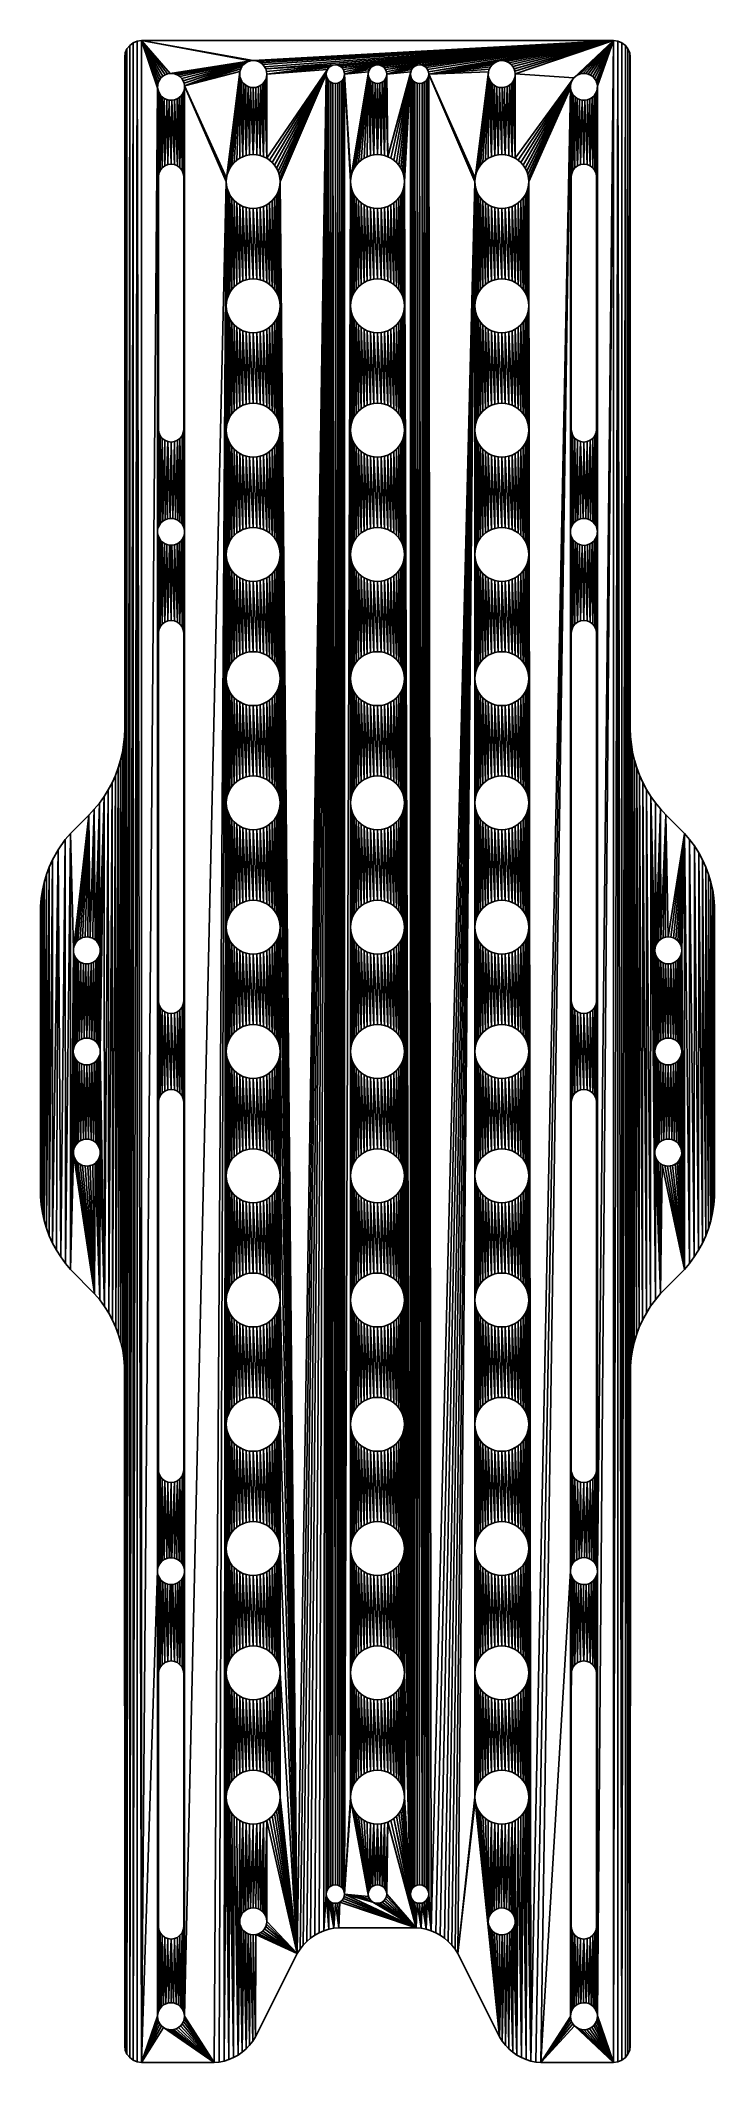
# Model space of a CAD drawing. Header units: metres. Extents: x 261 to 341, y 110 to 350.
import ezdxf

# ---------------------------------------------------------------- set-up
doc = ezdxf.new("R2010")
doc.units = ezdxf.units.M

msp = doc.modelspace()

# ---------------------------------------------------------------- meshes
at = {"layer": 'Layer0'}
mesh = msp.add_polyface(dxfattribs=at)
corners = [(283.56, 259.6, 3), (283.53, 273.93, 3), (283.53, 259.18, 3), (283.56, 273.51, 3), (283.64, 260.01, 3), (283.64, 273.1, 3), (283.78, 260.4, 3), (283.78, 272.7, 3), (283.96, 260.78, 3), (283.96, 272.33, 3), (284.19, 261.13, 3), (284.19, 271.98, 3), (284.47, 261.44, 3), (284.47, 271.67, 3), (284.78, 261.72, 3), (284.78, 271.39, 3), (285.13, 261.95, 3), (285.13, 271.16, 3), (285.51, 262.13, 3), (285.51, 270.97, 3), (285.9, 262.27, 3), (285.9, 270.84, 3), (286.31, 262.35, 3), (286.31, 270.76, 3), (286.73, 262.38, 3), (286.73, 270.73, 3), (287.15, 262.35, 3), (287.15, 270.76, 3), (287.56, 262.27, 3), (287.56, 270.84, 3), (287.96, 262.13, 3), (287.96, 270.97, 3), (288.33, 261.95, 3), (288.33, 271.16, 3), (288.68, 261.72, 3), (288.68, 271.39, 3), (283.56, 244.85, 3), (283.56, 258.76, 3), (283.64, 245.26, 3), (283.64, 258.35, 3), (283.78, 245.65, 3), (283.78, 257.95, 3), (283.96, 246.03, 3), (283.96, 257.58, 3), (284.19, 246.38, 3), (284.19, 257.23, 3), (271.55, 348.2, 3), (271.75, 110.68, 3), (271.75, 348.68, 3), (272.07, 349.09, 3), (272.07, 110.26, 3), (272.48, 349.41, 3), (272.48, 109.95, 3), (272.96, 349.61, 3), (273.48, 109.68, 3), (273.48, 349.68, 3), (275.39, 344.07, 3), (283.53, 332.93, 3), (278.58, 344.28, 3), (278.58, 115.18, 3), (283.53, 214.93, 3), (283.53, 229.68, 3), (283.53, 244.43, 3), (275.38, 168.11, 3), (275.39, 291.25, 3), (275.48, 279.33, 3), (275.44, 290.94, 3), (275.48, 235.68, 3), (268.47, 259.16, 3), (268.5, 242.19, 3), (269.03, 259.93, 3)]
mesh.append_faces([[corners[k] for k in face] for face in [(0, 1, 2), (1, 0, 3), (3, 4, 5), (5, 6, 7), (7, 8, 9), (9, 10, 11), (11, 12, 13), (13, 14, 15), (15, 16, 17), (17, 18, 19), (19, 20, 21), (21, 22, 23), (23, 24, 25), (25, 26, 27), (27, 28, 29), (29, 30, 31), (31, 32, 33), (33, 34, 35), (2, 36, 37), (37, 38, 39), (39, 40, 41), (41, 42, 43), (43, 44, 45), (46, 47, 48), (48, 47, 49), (49, 50, 51), (51, 52, 53), (53, 54, 55), (65, 66, 67), (68, 69, 70)]], dxfattribs={"vtx0": -1, "vtx1": -1})
mesh.append_faces([[corners[k] for k in face] for face in [(55, 54, 56), (57, 58, 59), (57, 60, 61), (57, 61, 62), (63, 64, 56)]], dxfattribs={"vtx0": -1, "vtx1": -1, "vtx2": -1})
mesh.append_faces([[corners[k] for k in face] for face in [(3, 0, 4), (5, 4, 6), (7, 6, 8), (9, 8, 10), (11, 10, 12), (13, 12, 14), (15, 14, 16), (17, 16, 18), (19, 18, 20), (21, 20, 22), (23, 22, 24), (25, 24, 26), (27, 26, 28), (29, 28, 30), (31, 30, 32), (33, 32, 34)]], dxfattribs={"vtx0": -1, "vtx2": -1})
mesh = msp.add_polyface(dxfattribs=at)
corners = [(283.56, 244.85, 3), (283.53, 259.18, 3), (283.53, 244.43, 3), (283.56, 258.76, 3), (283.64, 245.26, 3), (283.64, 258.35, 3), (283.78, 245.65, 3), (283.78, 257.95, 3), (283.96, 246.03, 3), (283.96, 257.58, 3), (284.19, 246.38, 3), (284.19, 257.23, 3), (284.47, 246.69, 3), (284.47, 256.92, 3), (284.78, 246.97, 3), (284.78, 256.64, 3), (285.13, 247.2, 3), (285.13, 256.41, 3), (285.51, 247.38, 3), (285.51, 256.22, 3), (285.9, 247.52, 3), (283.56, 230.1, 3), (283.53, 229.68, 3), (283.56, 244.01, 3), (283.64, 230.51, 3), (283.64, 243.6, 3), (283.78, 230.9, 3), (283.78, 243.2, 3), (283.96, 231.28, 3), (283.96, 242.83, 3), (284.19, 231.63, 3), (284.19, 242.48, 3), (284.47, 231.94, 3), (284.47, 242.17, 3), (284.78, 232.22, 3), (284.78, 241.89, 3), (285.13, 232.45, 3), (285.13, 241.66, 3), (285.51, 232.63, 3), (285.51, 241.47, 3), (271.55, 348.2, 3), (271.48, 268, 3), (271.48, 111.68, 3), (283.53, 332.93, 3), (283.53, 185.43, 3), (283.53, 200.18, 3), (283.53, 214.93, 3), (275.39, 291.25, 3), (275.43, 168.42, 3), (275.44, 290.94, 3), (278.58, 291.46, 3), (278.58, 115.18, 3), (278.58, 344.28, 3), (275.48, 235.68, 3), (275.48, 223.68, 3), (278.5, 290.85, 3), (278.48, 279.33, 3), (278.49, 168.52, 3), (278.56, 168.22, 3), (278.57, 291.15, 3), (278.57, 167.91, 3), (269.03, 259.93, 3), (269.07, 199.42, 3), (269.53, 260.74, 3), (269.58, 198.62, 3), (269.98, 261.58, 3), (270.03, 197.78, 3), (270.37, 262.44, 3), (270.42, 196.92, 3), (270.7, 263.33, 3), (270.76, 196.03, 3), (270.98, 264.24, 3), (271.03, 195.12, 3), (271.2, 265.17, 3), (271.24, 194.19, 3), (271.35, 266.11, 3), (271.38, 193.25, 3), (271.45, 267.05, 3), (271.46, 192.31, 3), (268.58, 241.57, 3), (268.58, 229.68, 3)]
mesh.append_faces([[corners[k] for k in face] for face in [(0, 1, 2), (11, 12, 13), (13, 14, 15), (15, 16, 17), (17, 18, 19), (21, 2, 22), (2, 21, 23), (23, 24, 25), (25, 26, 27), (27, 28, 29), (29, 30, 31), (31, 32, 33), (33, 34, 35), (35, 36, 37), (37, 38, 39), (47, 48, 49), (55, 58, 59), (59, 60, 50), (61, 62, 63), (63, 64, 65), (65, 66, 67), (67, 68, 69), (69, 70, 71), (71, 72, 73), (73, 74, 75), (75, 76, 77), (77, 78, 41)]], dxfattribs={"vtx0": -1, "vtx1": -1})
mesh.append_faces([[corners[k] for k in face] for face in [(40, 41, 42), (43, 44, 45), (43, 45, 46), (50, 51, 52), (53, 49, 54), (55, 56, 57), (61, 79, 80)]], dxfattribs={"vtx0": -1, "vtx1": -1, "vtx2": -1})
mesh.append_faces([[corners[k] for k in face] for face in [(3, 0, 4), (5, 4, 6), (7, 6, 8), (9, 8, 10), (11, 10, 12), (13, 12, 14), (15, 14, 16), (17, 16, 18), (19, 18, 20), (23, 21, 24), (25, 24, 26), (27, 26, 28), (29, 28, 30), (31, 30, 32), (33, 32, 34), (35, 34, 36), (37, 36, 38)]], dxfattribs={"vtx0": -1, "vtx2": -1})
mesh = msp.add_polyface(dxfattribs=at)
corners = [(283.56, 185.85, 3), (283.53, 200.18, 3), (283.53, 185.43, 3), (283.56, 199.76, 3), (283.64, 186.26, 3), (283.64, 199.35, 3), (283.78, 186.65, 3), (283.78, 198.95, 3), (283.96, 187.03, 3), (283.96, 198.58, 3), (284.19, 187.38, 3), (284.19, 198.23, 3), (284.47, 187.69, 3), (284.47, 197.92, 3), (284.78, 187.97, 3), (284.78, 197.64, 3), (285.13, 188.2, 3), (285.13, 197.41, 3), (285.51, 188.38, 3), (285.51, 197.22, 3), (285.9, 188.52, 3), (285.9, 197.09, 3), (286.31, 188.6, 3), (286.31, 197.01, 3), (286.73, 188.63, 3), (286.73, 196.98, 3), (287.15, 188.6, 3), (287.15, 197.01, 3), (287.56, 188.52, 3), (287.56, 197.09, 3), (287.96, 188.38, 3), (287.96, 197.22, 3), (288.33, 188.2, 3), (288.33, 197.41, 3), (288.68, 187.97, 3), (288.68, 197.64, 3), (288.99, 187.69, 3), (283.56, 171.1, 3), (283.56, 185.01, 3), (283.64, 171.51, 3), (283.64, 184.6, 3), (283.78, 171.9, 3), (283.78, 184.2, 3), (283.96, 172.28, 3), (283.96, 183.83, 3), (284.19, 172.63, 3), (284.19, 183.48, 3), (284.47, 172.94, 3), (284.47, 183.17, 3), (284.78, 173.22, 3), (284.78, 182.89, 3), (285.13, 173.45, 3), (285.13, 182.66, 3), (285.51, 173.63, 3), (285.51, 182.47, 3), (285.9, 173.77, 3), (285.9, 182.34, 3), (287.96, 182.47, 3), (288.33, 173.45, 3), (288.33, 182.66, 3), (288.68, 173.22, 3), (288.68, 182.89, 3), (288.99, 172.94, 3), (288.99, 183.17, 3), (271.55, 348.2, 3), (271.48, 111.68, 3), (271.55, 111.16, 3), (271.75, 110.68, 3), (272.07, 349.09, 3), (272.07, 110.26, 3), (272.48, 349.41, 3), (272.48, 109.95, 3), (272.96, 349.61, 3), (272.96, 109.75, 3), (273.48, 109.68, 3), (283.53, 332.93, 3), (278.58, 115.18, 3), (282.08, 109.68, 3), (282.68, 109.74, 3), (283.27, 109.86, 3), (278.57, 167.91, 3), (278.58, 291.46, 3), (271.48, 268, 3), (271.46, 192.31, 3)]
mesh.append_faces([[corners[k] for k in face] for face in [(0, 1, 2), (17, 18, 19), (19, 20, 21), (21, 22, 23), (23, 24, 25), (25, 26, 27), (27, 28, 29), (29, 30, 31), (31, 32, 33), (2, 37, 38), (38, 39, 40), (40, 41, 42), (42, 43, 44), (44, 45, 46), (46, 47, 48), (48, 49, 50), (50, 51, 52), (52, 53, 54), (54, 55, 56), (57, 58, 59), (59, 60, 61), (61, 62, 63)]], dxfattribs={"vtx0": -1, "vtx1": -1})
mesh.append_faces([[corners[k] for k in face] for face in [(75, 76, 77), (80, 76, 81)]], dxfattribs={"vtx0": -1, "vtx1": -1, "vtx2": -1})
mesh.append_faces([[corners[k] for k in face] for face in [(3, 0, 4), (5, 4, 6), (7, 6, 8), (9, 8, 10), (11, 10, 12), (13, 12, 14), (15, 14, 16), (17, 16, 18), (19, 18, 20), (21, 20, 22), (23, 22, 24), (25, 24, 26), (27, 26, 28), (29, 28, 30), (31, 30, 32), (33, 32, 34), (35, 34, 36), (64, 65, 66), (64, 66, 67), (68, 67, 69), (70, 69, 71), (72, 71, 73), (72, 73, 74), (75, 77, 78), (75, 78, 79), (82, 83, 65)]], dxfattribs={"vtx0": -1, "vtx2": -1})
mesh = msp.add_polyface(dxfattribs=at)
corners = [(283.56, 318.6, 3), (283.53, 332.93, 3), (283.53, 318.18, 3), (283.56, 332.51, 3), (283.64, 319.01, 3), (283.64, 332.1, 3), (283.78, 319.4, 3), (283.56, 303.85, 3), (283.53, 303.43, 3), (283.56, 317.76, 3), (283.64, 304.26, 3), (283.64, 317.35, 3), (283.78, 304.65, 3), (283.78, 316.95, 3), (283.96, 305.03, 3), (283.96, 316.58, 3), (284.19, 305.38, 3), (284.19, 316.23, 3), (284.47, 305.69, 3), (284.47, 315.92, 3), (284.78, 305.97, 3), (284.78, 315.64, 3), (285.13, 306.2, 3), (285.13, 315.41, 3), (285.51, 306.38, 3), (285.51, 315.22, 3), (285.9, 306.52, 3), (285.9, 315.09, 3), (286.31, 306.6, 3), (286.31, 315.01, 3), (286.73, 306.63, 3), (286.73, 314.98, 3), (287.15, 306.6, 3), (287.15, 315.01, 3), (287.56, 306.52, 3), (287.56, 315.09, 3), (287.96, 306.38, 3), (271.48, 268, 3), (271.55, 348.2, 3), (271.48, 347.68, 3), (283.53, 288.68, 3), (275.48, 303.51, 3), (275.59, 292.15, 3), (275.53, 303.13, 3), (275.68, 302.76, 3), (275.78, 292.41, 3), (275.92, 302.45, 3), (276, 292.62, 3), (276.23, 302.22, 3), (277.73, 302.22, 3), (277.78, 292.74, 3), (278.04, 302.45, 3), (278.25, 292.33, 3), (278.28, 302.76, 3), (278.41, 292.07, 3), (278.43, 303.13, 3), (278.53, 291.77, 3), (278.48, 303.51, 3), (278.48, 333.51, 3), (278.5, 343.66, 3), (278.57, 343.97, 3), (278.58, 291.46, 3), (275.44, 343.76, 3), (275.39, 291.25, 3), (275.39, 291.33, 3), (275.39, 291.56, 3), (275.47, 291.87, 3), (275.48, 333.51, 3)]
mesh.append_faces([[corners[k] for k in face] for face in [(37, 38, 39)]], dxfattribs={"vtx0": -1})
mesh.append_faces([[corners[k] for k in face] for face in [(0, 1, 2), (7, 2, 8), (2, 7, 9), (9, 10, 11), (11, 12, 13), (13, 14, 15), (15, 16, 17), (17, 18, 19), (19, 20, 21), (21, 22, 23), (23, 24, 25), (25, 26, 27), (27, 28, 29), (29, 30, 31), (31, 32, 33), (33, 34, 35), (41, 42, 43), (43, 42, 44), (44, 45, 46), (46, 47, 48), (49, 50, 51), (51, 52, 53), (53, 54, 55), (55, 56, 57), (57, 56, 58), (67, 66, 41)]], dxfattribs={"vtx0": -1, "vtx1": -1})
mesh.append_faces([[corners[k] for k in face] for face in [(1, 40, 8), (1, 8, 2), (58, 56, 59), (62, 66, 67)]], dxfattribs={"vtx0": -1, "vtx1": -1, "vtx2": -1})
mesh.append_faces([[corners[k] for k in face] for face in [(3, 0, 4), (5, 4, 6), (9, 7, 10), (11, 10, 12), (13, 12, 14), (15, 14, 16), (17, 16, 18), (19, 18, 20), (21, 20, 22), (23, 22, 24), (25, 24, 26), (27, 26, 28), (29, 28, 30), (31, 30, 32), (33, 32, 34), (35, 34, 36), (60, 56, 61), (62, 63, 64), (62, 64, 65), (62, 65, 66)]], dxfattribs={"vtx0": -1, "vtx2": -1})
mesh = msp.add_polyface(dxfattribs=at)
corners = [(285.51, 335.88, 3), (285.13, 345.68, 3), (285.13, 335.7, 3), (285.16, 345.37, 3), (285.25, 345.07, 3), (285.4, 344.79, 3), (285.6, 344.55, 3), (285.9, 336.02, 3), (285.84, 344.35, 3), (286.12, 344.2, 3), (286.31, 336.1, 3), (286.42, 344.11, 3), (286.73, 336.13, 3), (286.73, 344.08, 3), (287.04, 344.11, 3), (287.15, 336.1, 3), (287.34, 344.2, 3), (273.48, 349.68, 3), (275.39, 344.07, 3), (275.4, 344.39, 3), (275.47, 344.69, 3), (275.6, 344.98, 3), (275.78, 345.23, 3), (276.01, 345.45, 3), (276.27, 345.61, 3), (276.57, 345.72, 3), (276.88, 345.77, 3), (286.42, 347.25, 3), (286.73, 347.28, 3), (277.19, 345.76, 3), (277.5, 345.69, 3), (277.78, 345.56, 3), (278.04, 345.38, 3), (278.25, 345.15, 3), (278.42, 344.89, 3), (286.12, 347.16, 3), (278.53, 344.59, 3), (278.58, 344.28, 3), (285.84, 347.01, 3), (285.6, 346.81, 3), (285.4, 346.57, 3), (285.25, 346.29, 3), (285.16, 345.99, 3), (283.56, 333.35, 3), (283.96, 334.53, 3), (284.78, 335.47, 3), (275.44, 343.76, 3), (275.48, 333.51, 3), (275.55, 343.47, 3), (275.68, 334.26, 3), (275.71, 343.2, 3), (275.92, 334.57, 3), (275.93, 342.97, 3), (276.23, 334.81, 3), (276.18, 342.79, 3), (276.47, 342.66, 3), (276.59, 334.96, 3), (276.77, 342.59, 3), (276.98, 335.01, 3), (277.09, 342.58, 3), (277.37, 334.96, 3), (277.4, 342.63, 3), (277.73, 334.81, 3), (277.69, 342.74, 3), (277.96, 342.91, 3), (278.04, 334.57, 3), (278.18, 343.12, 3), (278.28, 334.26, 3), (278.37, 343.38, 3), (278.43, 333.9, 3), (278.5, 343.66, 3)]
mesh.append_faces([[corners[k] for k in face] for face in [(0, 1, 2), (1, 0, 3), (3, 0, 4), (4, 0, 5), (5, 0, 6), (6, 7, 8), (8, 7, 9), (9, 10, 11), (11, 12, 13), (13, 12, 14), (14, 15, 16), (27, 34, 35), (35, 37, 38), (38, 37, 39), (39, 37, 40), (40, 37, 41), (41, 37, 42), (42, 44, 1), (46, 47, 48), (48, 49, 50), (50, 51, 52), (52, 53, 54), (54, 53, 55), (55, 56, 57), (57, 58, 59), (59, 60, 61), (61, 62, 63), (63, 62, 64), (64, 65, 66), (66, 67, 68), (68, 69, 70)]], dxfattribs={"vtx0": -1, "vtx1": -1})
mesh.append_faces([[corners[k] for k in face] for face in [(17, 26, 27), (42, 37, 43)]], dxfattribs={"vtx0": -1, "vtx1": -1, "vtx2": -1})
mesh.append_faces([[corners[k] for k in face] for face in [(17, 18, 19), (17, 19, 20), (17, 20, 21), (17, 21, 22), (17, 22, 23), (17, 23, 24), (17, 24, 25), (17, 25, 26), (17, 27, 28), (27, 26, 29), (27, 29, 30), (27, 30, 31), (27, 31, 32), (27, 32, 33), (27, 33, 34), (35, 34, 36), (35, 36, 37), (1, 45, 2)]], dxfattribs={"vtx0": -1, "vtx2": -1})
mesh = msp.add_polyface(dxfattribs=at)
corners = [(287.34, 344.2, 3), (287.56, 336.02, 3), (287.62, 344.35, 3), (287.96, 335.88, 3), (287.86, 344.54, 3), (288.06, 344.79, 3), (288.33, 335.7, 3), (288.21, 345.06, 3), (288.3, 345.36, 3), (288.33, 345.68, 3), (300.65, 336.02, 3), (300.38, 345.68, 3), (300.26, 335.88, 3), (300.42, 345.39, 3), (300.53, 345.13, 3), (300.7, 344.9, 3), (301.06, 336.1, 3), (300.93, 344.73, 3), (301.2, 344.62, 3), (301.48, 336.13, 3), (301.48, 344.58, 3), (301.77, 344.62, 3), (301.9, 336.1, 3), (302.03, 344.73, 3), (273.48, 349.68, 3), (286.73, 347.28, 3), (329.48, 349.68, 3), (287.05, 347.25, 3), (287.35, 347.16, 3), (287.62, 347.01, 3), (287.86, 346.81, 3), (288.06, 346.56, 3), (296.48, 346.78, 3), (288.21, 346.29, 3), (288.3, 345.99, 3), (296.2, 346.74, 3), (295.93, 346.63, 3), (295.7, 346.46, 3), (295.53, 346.23, 3), (288.68, 335.47, 3), (288.99, 335.19, 3), (289.27, 334.88, 3), (289.93, 332.93, 3), (295.42, 345.96, 3), (295.38, 345.68, 3), (301.48, 346.78, 3), (297.26, 346.46, 3), (301.2, 346.74, 3), (297.43, 346.23, 3), (297.54, 345.96, 3), (297.58, 345.68, 3), (300.93, 346.63, 3), (300.7, 346.46, 3), (300.53, 346.23, 3), (300.42, 345.96, 3), (298.31, 333.35, 3), (298.94, 334.88, 3), (299.22, 335.19, 3), (299.53, 335.47, 3), (299.88, 335.7, 3)]
mesh.append_faces([[corners[k] for k in face] for face in [(0, 1, 2), (2, 3, 4), (4, 3, 5), (5, 6, 7), (7, 6, 8), (8, 6, 9), (10, 11, 12), (11, 10, 13), (13, 10, 14), (14, 10, 15), (15, 16, 17), (17, 16, 18), (18, 19, 20), (20, 19, 21), (21, 22, 23), (24, 25, 26), (32, 34, 35), (35, 9, 36), (36, 9, 37), (37, 9, 38), (38, 42, 43), (43, 42, 44), (45, 46, 47), (47, 50, 51), (51, 50, 52), (52, 50, 53), (53, 50, 54), (54, 56, 11)]], dxfattribs={"vtx0": -1, "vtx1": -1})
mesh.append_faces([[corners[k] for k in face] for face in [(38, 9, 6), (54, 50, 55)]], dxfattribs={"vtx0": -1, "vtx1": -1, "vtx2": -1})
mesh.append_faces([[corners[k] for k in face] for face in [(2, 1, 3), (5, 3, 6), (15, 10, 16), (18, 16, 19), (21, 19, 22), (26, 25, 27), (26, 27, 28), (26, 28, 29), (26, 29, 30), (26, 30, 31), (32, 33, 34), (35, 34, 9), (38, 6, 39), (38, 39, 40), (38, 40, 41), (47, 46, 48), (47, 48, 49), (47, 49, 50), (11, 57, 58), (11, 58, 59), (11, 59, 12)]], dxfattribs={"vtx0": -1, "vtx2": -1})
mesh = msp.add_polyface(dxfattribs=at)
corners = [(315.01, 335.88, 3), (314.63, 345.65, 3), (314.63, 335.7, 3), (314.67, 345.33, 3), (314.77, 345.04, 3), (314.92, 344.76, 3), (315.12, 344.52, 3), (315.4, 336.02, 3), (315.37, 344.33, 3), (315.65, 344.19, 3), (302.03, 344.73, 3), (301.9, 336.1, 3), (302.31, 336.02, 3), (302.26, 344.9, 3), (302.43, 345.13, 3), (302.71, 335.88, 3), (302.54, 345.39, 3), (302.58, 345.68, 3), (329.48, 349.68, 3), (288.06, 346.56, 3), (288.21, 346.29, 3), (296.48, 346.78, 3), (296.77, 346.74, 3), (297.03, 346.63, 3), (297.26, 346.46, 3), (301.48, 346.78, 3), (301.77, 346.74, 3), (302.03, 346.63, 3), (302.26, 346.46, 3), (306.48, 346.78, 3), (306.2, 346.74, 3), (302.43, 346.23, 3), (302.54, 345.96, 3), (305.93, 346.63, 3), (305.7, 346.46, 3), (305.53, 346.23, 3), (305.42, 345.96, 3), (303.08, 335.7, 3), (303.43, 335.47, 3), (303.74, 335.19, 3), (305.38, 345.68, 3), (306.77, 346.74, 3), (307.03, 346.63, 3), (307.26, 346.46, 3), (307.43, 346.23, 3), (307.54, 345.96, 3), (315.89, 347.24, 3), (307.58, 345.68, 3), (315.59, 347.14, 3), (315.32, 346.99, 3), (315.08, 346.79, 3), (314.88, 346.54, 3), (314.74, 346.26, 3), (314.66, 345.96, 3), (313.06, 333.35, 3), (313.69, 334.88, 3), (314.28, 335.47, 3)]
mesh.append_faces([[corners[k] for k in face] for face in [(0, 1, 2), (1, 0, 3), (3, 0, 4), (4, 0, 5), (5, 0, 6), (6, 7, 8), (8, 7, 9), (10, 12, 13), (13, 12, 14), (14, 15, 16), (16, 15, 17), (29, 28, 30), (30, 17, 33), (33, 17, 34), (34, 17, 35), (35, 17, 36), (36, 39, 40), (46, 47, 48), (48, 47, 49), (49, 47, 50), (50, 47, 51), (51, 47, 52), (52, 47, 53), (53, 55, 1)]], dxfattribs={"vtx0": -1, "vtx1": -1})
mesh.append_faces([[corners[k] for k in face] for face in [(18, 20, 21), (18, 24, 25), (18, 28, 29), (36, 17, 15), (53, 47, 54)]], dxfattribs={"vtx0": -1, "vtx1": -1, "vtx2": -1})
mesh.append_faces([[corners[k] for k in face] for face in [(10, 11, 12), (14, 12, 15), (18, 19, 20), (18, 21, 22), (18, 22, 23), (18, 23, 24), (18, 25, 26), (18, 26, 27), (18, 27, 28), (30, 28, 31), (30, 31, 32), (30, 32, 17), (36, 15, 37), (36, 37, 38), (36, 38, 39), (18, 29, 41), (18, 41, 42), (18, 42, 43), (18, 43, 44), (18, 44, 45), (46, 45, 47), (1, 56, 2)]], dxfattribs={"vtx0": -1, "vtx2": -1})
mesh = msp.add_polyface(dxfattribs=at)
corners = [(315.65, 344.19, 3), (315.81, 336.1, 3), (315.95, 344.1, 3), (316.23, 336.13, 3), (316.26, 344.08, 3), (316.65, 336.1, 3), (316.57, 344.12, 3), (316.87, 344.21, 3), (317.06, 336.02, 3), (317.15, 344.37, 3), (317.46, 335.88, 3), (317.39, 344.57, 3), (317.58, 344.82, 3), (317.83, 335.7, 3), (317.72, 345.09, 3), (317.81, 345.4, 3), (317.83, 345.71, 3), (329.48, 349.68, 3), (307.54, 345.96, 3), (315.89, 347.24, 3), (316.2, 347.28, 3), (316.51, 347.25, 3), (316.81, 347.17, 3), (317.09, 347.03, 3), (317.34, 346.83, 3), (317.54, 346.59, 3), (317.7, 346.32, 3), (317.79, 346.02, 3), (324.78, 345.23, 3), (324.6, 344.98, 3), (319.32, 333.76, 3), (324.47, 344.69, 3), (319.43, 332.93, 3), (324.4, 344.39, 3), (324.39, 344.07, 3), (325.01, 345.45, 3), (325.27, 345.61, 3), (325.57, 345.72, 3), (325.88, 345.77, 3), (326.19, 345.76, 3), (326.5, 345.69, 3), (326.78, 345.56, 3), (327.04, 345.38, 3), (327.25, 345.15, 3), (327.42, 344.89, 3), (327.53, 344.59, 3), (327.58, 344.28, 3), (324.44, 343.76, 3), (324.48, 333.51, 3), (324.55, 343.47, 3), (324.68, 334.26, 3), (324.71, 343.2, 3), (324.92, 334.57, 3), (324.93, 342.97, 3), (325.23, 334.81, 3), (325.18, 342.79, 3), (325.47, 342.66, 3), (325.59, 334.96, 3), (325.77, 342.59, 3), (325.98, 335.01, 3), (326.09, 342.58, 3), (326.37, 334.96, 3), (326.4, 342.63, 3), (326.73, 334.81, 3), (326.69, 342.74, 3), (326.96, 342.91, 3), (327.04, 334.57, 3), (327.18, 343.12, 3), (327.28, 334.26, 3), (327.37, 343.38, 3), (327.43, 333.9, 3), (327.5, 343.66, 3)]
mesh.append_faces([[corners[k] for k in face] for face in [(0, 1, 2), (2, 3, 4), (4, 5, 6), (6, 5, 7), (7, 8, 9), (9, 10, 11), (11, 10, 12), (12, 13, 14), (14, 13, 15), (15, 13, 16), (28, 13, 29), (29, 30, 31), (31, 32, 33), (33, 32, 34), (47, 48, 49), (49, 50, 51), (51, 52, 53), (53, 54, 55), (55, 54, 56), (56, 57, 58), (58, 59, 60), (60, 61, 62), (62, 63, 64), (64, 63, 65), (65, 66, 67), (67, 68, 69), (69, 70, 71)]], dxfattribs={"vtx0": -1, "vtx1": -1})
mesh.append_faces([[corners[k] for k in face] for face in [(17, 18, 19), (17, 16, 28), (28, 16, 13)]], dxfattribs={"vtx0": -1, "vtx1": -1, "vtx2": -1})
mesh.append_faces([[corners[k] for k in face] for face in [(17, 19, 20), (17, 20, 21), (17, 21, 22), (17, 22, 23), (17, 23, 24), (17, 24, 25), (17, 25, 26), (17, 26, 27), (17, 27, 16), (17, 28, 35), (17, 35, 36), (17, 36, 37), (17, 37, 38), (17, 38, 39), (17, 39, 40), (17, 40, 41), (17, 41, 42), (17, 42, 43), (17, 43, 44), (17, 44, 45), (17, 45, 46)]], dxfattribs={"vtx0": -1, "vtx2": -1})
mesh = msp.add_polyface(dxfattribs=at)
corners = [(319.43, 214.93, 3), (319.69, 109.86, 3), (319.43, 229.68, 3), (313.97, 197.92, 3), (313.97, 187.69, 3), (314.28, 187.97, 3), (314.28, 197.64, 3), (314.63, 188.2, 3), (314.63, 197.41, 3), (315.01, 188.38, 3), (315.01, 197.22, 3), (315.4, 188.52, 3), (315.4, 197.09, 3), (315.81, 188.6, 3), (315.81, 197.01, 3), (316.23, 188.63, 3), (316.23, 196.98, 3), (316.65, 188.6, 3), (316.65, 197.01, 3), (317.06, 188.52, 3), (317.06, 197.09, 3), (317.46, 188.38, 3), (317.46, 197.22, 3), (317.83, 188.2, 3), (317.83, 197.41, 3), (318.18, 187.97, 3), (318.18, 197.64, 3), (318.49, 187.69, 3), (318.49, 197.92, 3), (318.77, 187.38, 3), (318.77, 198.23, 3), (319, 187.03, 3), (319, 198.58, 3), (319.19, 186.65, 3), (319.19, 198.95, 3), (319.32, 186.26, 3), (319.32, 199.35, 3), (319.4, 185.85, 3), (319.4, 199.76, 3), (319.43, 185.43, 3), (313.69, 183.48, 3), (313.97, 172.94, 3), (313.97, 183.17, 3), (314.28, 173.22, 3), (314.28, 182.89, 3), (314.63, 173.45, 3), (314.63, 182.66, 3), (315.01, 173.63, 3), (315.01, 182.47, 3), (315.4, 173.77, 3), (315.4, 182.34, 3), (317.46, 182.47, 3), (317.83, 173.45, 3), (317.83, 182.66, 3), (318.18, 173.22, 3), (318.18, 182.89, 3), (318.49, 172.94, 3), (318.49, 183.17, 3), (318.77, 172.63, 3), (318.77, 183.48, 3), (319, 172.28, 3), (319, 183.83, 3), (319.19, 171.9, 3), (319.19, 184.2, 3), (319.32, 171.51, 3), (319.32, 184.6, 3), (319.4, 171.1, 3), (319.4, 185.01, 3), (319.43, 170.68, 3), (327.58, 115.22, 3), (329.48, 109.68, 3), (329.48, 349.68, 3), (330, 349.61, 3), (330, 109.75, 3), (330.48, 109.95, 3), (330.9, 349.09, 3), (330.9, 110.26, 3), (331.21, 110.68, 3), (331.21, 348.68, 3), (331.41, 111.16, 3), (331.41, 348.2, 3), (331.48, 111.68, 3), (324.39, 344.07, 3), (320.28, 109.74, 3), (320.88, 109.68, 3), (331.5, 192.33, 3), (331.48, 268.01, 3)]
mesh.append_faces([[corners[k] for k in face] for face in [(8, 9, 10), (10, 11, 12), (12, 13, 14), (14, 15, 16), (16, 17, 18), (18, 19, 20), (20, 21, 22), (22, 23, 24), (40, 41, 42), (42, 43, 44), (44, 45, 46), (46, 47, 48), (48, 49, 50), (51, 52, 53), (53, 54, 55), (55, 56, 57), (57, 58, 59), (59, 60, 61), (61, 62, 63), (63, 64, 65), (65, 66, 67), (67, 68, 39), (85, 86, 81)]], dxfattribs={"vtx0": -1, "vtx1": -1})
mesh.append_faces([[corners[k] for k in face] for face in [(0, 1, 2), (69, 70, 71)]], dxfattribs={"vtx0": -1, "vtx1": -1, "vtx2": -1})
mesh.append_faces([[corners[k] for k in face] for face in [(3, 4, 5), (6, 5, 7), (8, 7, 9), (10, 9, 11), (12, 11, 13), (14, 13, 15), (16, 15, 17), (18, 17, 19), (20, 19, 21), (22, 21, 23), (24, 23, 25), (26, 25, 27), (28, 27, 29), (30, 29, 31), (32, 31, 33), (34, 33, 35), (36, 35, 37), (38, 37, 39), (72, 70, 73), (72, 73, 74), (75, 74, 76), (75, 76, 77), (78, 77, 79), (80, 79, 81), (82, 1, 83), (82, 83, 84)]], dxfattribs={"vtx0": -1, "vtx2": -1})
mesh = msp.add_polyface(dxfattribs=at)
corners = [(319.43, 318.18, 3), (319.69, 109.86, 3), (319.43, 332.93, 3), (313.97, 271.67, 3), (313.97, 261.44, 3), (314.28, 261.72, 3), (314.28, 271.39, 3), (314.63, 261.95, 3), (314.63, 271.16, 3), (315.01, 262.13, 3), (315.01, 270.97, 3), (315.4, 262.27, 3), (315.4, 270.84, 3), (315.81, 262.35, 3), (315.81, 270.76, 3), (316.23, 262.38, 3), (316.23, 270.73, 3), (316.65, 262.35, 3), (316.65, 270.76, 3), (317.06, 262.27, 3), (317.06, 270.84, 3), (317.46, 262.13, 3), (317.46, 270.97, 3), (317.83, 261.95, 3), (317.83, 271.16, 3), (318.18, 261.72, 3), (318.18, 271.39, 3), (318.49, 261.44, 3), (318.49, 271.67, 3), (318.77, 261.13, 3), (318.77, 271.98, 3), (319, 260.78, 3), (319, 272.33, 3), (319.19, 260.4, 3), (319.19, 272.7, 3), (319.32, 260.01, 3), (319.32, 273.1, 3), (319.4, 259.6, 3), (319.4, 273.51, 3), (319.43, 259.18, 3), (319.43, 273.93, 3), (313.69, 257.23, 3), (313.97, 246.69, 3), (313.97, 256.92, 3), (318.77, 257.23, 3), (319, 246.03, 3), (319, 257.58, 3), (319.19, 245.65, 3), (319.19, 257.95, 3), (319.32, 245.26, 3), (319.32, 258.35, 3), (319.4, 244.85, 3), (319.4, 258.76, 3), (319.43, 244.43, 3), (327.58, 291.46, 3), (327.58, 167.96, 3), (327.58, 344.28, 3), (330.48, 349.41, 3), (330.48, 109.95, 3), (330.9, 349.09, 3), (331.21, 110.68, 3), (331.21, 348.68, 3), (331.41, 111.16, 3), (331.41, 348.2, 3), (331.48, 111.68, 3), (331.48, 347.68, 3), (324.39, 344.07, 3), (324.38, 168.05, 3), (324.39, 291.25, 3), (324.48, 279.33, 3), (324.44, 290.94, 3), (324.48, 235.68, 3)]
mesh.append_faces([[corners[k] for k in face] for face in [(3, 5, 6), (6, 7, 8), (8, 9, 10), (10, 11, 12), (12, 13, 14), (14, 15, 16), (16, 17, 18), (18, 19, 20), (20, 21, 22), (22, 23, 24), (24, 25, 26), (26, 27, 28), (28, 29, 30), (30, 31, 32), (32, 33, 34), (34, 35, 36), (36, 37, 38), (38, 39, 40), (41, 42, 43), (44, 45, 46), (46, 47, 48), (48, 49, 50), (50, 51, 52), (52, 53, 39), (57, 58, 59), (59, 60, 61), (61, 62, 63), (63, 64, 65), (69, 70, 71)]], dxfattribs={"vtx0": -1, "vtx1": -1})
mesh.append_faces([[corners[k] for k in face] for face in [(0, 1, 2), (54, 55, 56), (66, 2, 1), (66, 67, 68)]], dxfattribs={"vtx0": -1, "vtx1": -1, "vtx2": -1})
mesh.append_faces([[corners[k] for k in face] for face in [(3, 4, 5), (6, 5, 7), (8, 7, 9), (10, 9, 11), (12, 11, 13), (14, 13, 15), (16, 15, 17), (18, 17, 19), (20, 19, 21), (22, 21, 23), (24, 23, 25), (26, 25, 27), (28, 27, 29), (30, 29, 31), (32, 31, 33), (34, 33, 35), (36, 35, 37), (38, 37, 39)]], dxfattribs={"vtx0": -1, "vtx2": -1})
mesh = msp.add_polyface(dxfattribs=at)
corners = [(314.28, 286.14, 3), (314.28, 276.47, 3), (314.63, 276.7, 3), (314.63, 285.91, 3), (315.01, 276.88, 3), (315.01, 285.72, 3), (315.4, 277.02, 3), (315.4, 285.59, 3), (315.81, 277.1, 3), (315.81, 285.51, 3), (316.23, 277.13, 3), (316.23, 285.48, 3), (316.65, 277.1, 3), (316.65, 285.51, 3), (317.06, 277.02, 3), (317.06, 285.59, 3), (317.46, 276.88, 3), (317.46, 285.72, 3), (317.83, 276.7, 3), (317.83, 285.91, 3), (318.18, 276.47, 3), (318.18, 286.14, 3), (318.49, 276.19, 3), (318.49, 286.42, 3), (318.77, 275.88, 3), (318.77, 286.73, 3), (319, 275.53, 3), (319, 287.08, 3), (319.19, 275.15, 3), (319.19, 287.45, 3), (319.32, 274.76, 3), (319.32, 287.85, 3), (319.4, 274.35, 3), (319.4, 288.26, 3), (319.43, 273.93, 3), (319.43, 288.68, 3), (329.48, 349.68, 3), (329.48, 109.68, 3), (330, 349.61, 3), (330.48, 109.95, 3), (330.48, 349.41, 3), (324.55, 290.64, 3), (324.48, 279.33, 3), (324.53, 279.72, 3), (324.68, 280.08, 3), (324.71, 290.38, 3), (324.92, 280.39, 3), (324.93, 290.15, 3), (325.23, 280.63, 3), (325.47, 289.84, 3), (325.59, 280.78, 3), (325.77, 289.76, 3), (325.98, 280.83, 3), (326.09, 289.75, 3), (326.37, 280.78, 3), (326.4, 289.81, 3), (326.73, 280.63, 3), (326.69, 289.92, 3), (326.96, 290.08, 3), (327.04, 280.39, 3), (327.18, 290.3, 3), (327.28, 280.08, 3), (327.37, 290.55, 3), (327.43, 279.72, 3), (327.5, 290.84, 3), (327.48, 279.33, 3)]
mesh.append_faces([[corners[k] for k in face] for face in [(0, 2, 3), (3, 4, 5), (5, 6, 7), (7, 8, 9), (9, 10, 11), (11, 12, 13), (13, 14, 15), (15, 16, 17), (17, 18, 19), (19, 20, 21), (21, 22, 23), (23, 24, 25), (25, 26, 27), (27, 28, 29), (29, 30, 31), (31, 32, 33), (33, 34, 35), (36, 37, 38), (38, 39, 40), (51, 52, 53), (53, 54, 55), (55, 56, 57)]], dxfattribs={"vtx0": -1, "vtx1": -1})
mesh.append_faces([[corners[k] for k in face] for face in [(0, 1, 2), (3, 2, 4), (5, 4, 6), (7, 6, 8), (9, 8, 10), (11, 10, 12), (13, 12, 14), (15, 14, 16), (17, 16, 18), (19, 18, 20), (21, 20, 22), (23, 22, 24), (25, 24, 26), (27, 26, 28), (29, 28, 30), (31, 30, 32), (33, 32, 34), (41, 42, 43), (41, 43, 44), (45, 44, 46), (47, 46, 48), (49, 48, 50), (51, 50, 52), (53, 52, 54), (55, 54, 56), (58, 56, 59), (60, 59, 61), (62, 61, 63), (64, 63, 65)]], dxfattribs={"vtx0": -1, "vtx2": -1})
mesh = msp.add_polyface(dxfattribs=at)
corners = [(316.23, 300.23, 3), (316.23, 291.88, 3), (316.65, 291.85, 3), (316.65, 300.26, 3), (317.06, 291.77, 3), (317.06, 300.34, 3), (317.46, 291.63, 3), (317.46, 300.47, 3), (317.83, 291.45, 3), (317.83, 300.66, 3), (318.18, 291.22, 3), (318.18, 300.89, 3), (318.49, 290.94, 3), (318.49, 301.17, 3), (318.77, 290.63, 3), (318.77, 301.48, 3), (319, 290.28, 3), (319, 301.83, 3), (319.19, 289.9, 3), (319.19, 302.2, 3), (319.32, 289.51, 3), (319.32, 302.6, 3), (319.4, 289.1, 3), (319.4, 303.01, 3), (319.43, 288.68, 3), (319.43, 303.43, 3), (329.48, 349.68, 3), (327.58, 344.28, 3), (327.58, 167.96, 3), (324.6, 292.15, 3), (324.48, 303.51, 3), (324.47, 291.86, 3), (324.68, 302.76, 3), (324.78, 292.41, 3), (324.92, 302.45, 3), (325.01, 292.62, 3), (325.23, 302.22, 3), (325.27, 292.79, 3), (325.59, 302.07, 3), (325.57, 292.9, 3), (325.88, 292.95, 3), (325.98, 302.01, 3), (326.19, 292.94, 3), (326.37, 302.07, 3), (326.5, 292.87, 3), (326.73, 302.22, 3), (326.78, 292.74, 3), (327.04, 302.45, 3), (327.04, 292.55, 3), (327.25, 292.32, 3), (327.28, 302.76, 3), (327.42, 292.06, 3), (327.43, 303.13, 3), (327.53, 291.76, 3), (324.44, 290.94, 3), (324.48, 279.33, 3), (324.55, 290.64, 3), (324.68, 280.08, 3), (324.71, 290.38, 3), (324.92, 280.39, 3), (324.93, 290.15, 3), (325.23, 280.63, 3), (325.18, 289.96, 3), (325.47, 289.84, 3), (325.59, 280.78, 3), (325.77, 289.76, 3), (326.69, 289.92, 3), (326.73, 280.63, 3), (326.96, 290.08, 3), (327.04, 280.39, 3), (327.18, 290.3, 3), (327.28, 280.08, 3), (327.37, 290.55, 3), (327.43, 279.72, 3), (327.5, 290.84, 3)]
mesh.append_faces([[corners[k] for k in face] for face in [(0, 2, 3), (3, 4, 5), (5, 6, 7), (7, 8, 9), (9, 10, 11), (11, 12, 13), (13, 14, 15), (15, 16, 17), (17, 18, 19), (19, 20, 21), (21, 22, 23), (23, 24, 25), (29, 30, 31), (36, 37, 38), (38, 40, 41), (41, 42, 43), (54, 55, 56), (56, 57, 58), (58, 59, 60), (60, 61, 62), (62, 61, 63), (63, 64, 65), (66, 67, 68), (68, 69, 70), (70, 71, 72), (72, 73, 74)]], dxfattribs={"vtx0": -1, "vtx1": -1})
mesh.append_faces([[corners[k] for k in face] for face in [(26, 27, 28)]], dxfattribs={"vtx0": -1, "vtx1": -1, "vtx2": -1})
mesh.append_faces([[corners[k] for k in face] for face in [(0, 1, 2), (3, 2, 4), (5, 4, 6), (7, 6, 8), (9, 8, 10), (11, 10, 12), (13, 12, 14), (15, 14, 16), (17, 16, 18), (19, 18, 20), (21, 20, 22), (23, 22, 24), (32, 29, 33), (34, 33, 35), (36, 35, 37), (38, 37, 39), (38, 39, 40), (41, 40, 42), (43, 42, 44), (45, 44, 46), (47, 46, 48), (47, 48, 49), (50, 49, 51), (52, 51, 53)]], dxfattribs={"vtx0": -1, "vtx2": -1})
mesh = msp.add_polyface(dxfattribs=at)
corners = [(329.48, 349.68, 3), (327.58, 167.96, 3), (327.58, 115.22, 3), (327.48, 235.68, 3), (327.48, 223.68, 3), (327.48, 180.01, 3), (331.51, 267.07, 3), (331.5, 192.33, 3), (331.58, 193.27, 3), (331.61, 266.12, 3), (331.73, 194.21, 3), (331.76, 265.19, 3), (331.94, 195.14, 3), (331.97, 264.26, 3), (332.21, 196.05, 3), (332.25, 263.36, 3), (332.55, 196.94, 3), (332.58, 262.47, 3), (332.94, 197.81, 3), (332.97, 261.6, 3), (333.39, 198.64, 3), (333.42, 260.77, 3), (333.9, 199.45, 3), (333.92, 259.96, 3), (334.46, 200.22, 3), (334.39, 217.78, 3), (334.4, 217.47, 3), (334.47, 217.16, 3), (335.08, 200.94, 3), (334.6, 216.87, 3), (334.79, 216.62, 3), (335.02, 216.4, 3), (335.28, 216.24, 3), (337.91, 203.8, 3), (335.57, 216.13, 3), (335.88, 216.08, 3), (336.2, 216.09, 3), (336.5, 216.16, 3), (336.79, 216.29, 3), (337.04, 216.47, 3), (337.26, 216.7, 3), (337.42, 216.97, 3), (337.53, 217.26, 3), (337.59, 217.57, 3), (337.59, 229.68, 3), (337.92, 255.56, 3), (338.52, 204.52, 3), (338.53, 254.83, 3), (339.08, 205.29, 3), (339.09, 254.07, 3), (339.59, 206.09, 3), (339.6, 253.26, 3), (340.04, 206.93, 3), (340.05, 252.43, 3), (340.44, 207.79, 3), (340.44, 251.56, 3), (340.77, 208.68, 3), (340.77, 250.67, 3), (341.04, 209.59, 3), (334.42, 229.37, 3), (334.44, 218.09, 3), (334.51, 229.07, 3), (334.55, 218.38, 3), (334.66, 228.79, 3), (334.72, 218.65, 3), (334.86, 228.55, 3), (334.93, 218.88, 3), (335.1, 228.35, 3), (335.19, 219.06, 3), (335.38, 228.2, 3), (335.47, 219.19, 3), (335.68, 228.11, 3), (335.78, 219.26, 3), (335.99, 228.08, 3), (336.09, 219.27, 3), (336.3, 228.11, 3), (336.4, 219.22, 3), (336.6, 228.2, 3), (336.7, 219.11, 3), (336.88, 228.35, 3), (336.96, 218.94, 3), (337.12, 228.55, 3), (337.19, 218.73, 3), (337.32, 228.79, 3), (337.37, 218.47, 3), (337.47, 229.07, 3), (337.5, 218.19, 3), (337.56, 229.37, 3), (337.58, 217.88, 3)]
mesh.append_faces([[corners[k] for k in face] for face in [(25, 24, 26), (26, 24, 27), (27, 28, 29), (29, 28, 30), (30, 28, 31), (31, 28, 32), (32, 33, 34), (34, 33, 35), (35, 33, 36), (36, 33, 37), (37, 33, 38), (38, 33, 39), (39, 33, 40), (40, 33, 41), (41, 33, 42), (42, 33, 43)]], dxfattribs={"vtx0": -1, "vtx1": -1})
mesh.append_faces([[corners[k] for k in face] for face in [(0, 1, 2), (43, 33, 44)]], dxfattribs={"vtx0": -1, "vtx1": -1, "vtx2": -1})
mesh.append_faces([[corners[k] for k in face] for face in [(3, 4, 5), (6, 7, 8), (9, 8, 10), (11, 10, 12), (13, 12, 14), (15, 14, 16), (17, 16, 18), (19, 18, 20), (21, 20, 22), (23, 22, 24), (45, 33, 46), (47, 46, 48), (49, 48, 50), (51, 50, 52), (53, 52, 54), (55, 54, 56), (57, 56, 58), (59, 25, 60), (61, 60, 62), (63, 62, 64), (65, 64, 66), (67, 66, 68), (69, 68, 70), (71, 70, 72), (73, 72, 74), (75, 74, 76), (77, 76, 78), (79, 78, 80), (81, 80, 82), (83, 82, 84), (85, 84, 86), (87, 86, 88), (44, 88, 43)]], dxfattribs={"vtx0": -1, "vtx2": -1})
mesh = msp.add_polyface(dxfattribs=at)
corners = [(285.6, 344.55, 3), (285.51, 335.88, 3), (285.9, 336.02, 3), (286.12, 344.2, 3), (286.31, 336.1, 3), (286.42, 344.11, 3), (286.73, 336.13, 3), (287.04, 344.11, 3), (287.15, 336.1, 3), (287.34, 344.2, 3), (287.56, 336.02, 3), (283.53, 332.93, 3), (283.56, 318.6, 3), (283.56, 332.51, 3), (283.64, 319.01, 3), (283.64, 332.1, 3), (283.78, 319.4, 3), (283.78, 331.7, 3), (283.96, 319.78, 3), (283.96, 331.33, 3), (284.19, 320.13, 3), (284.19, 330.98, 3), (284.47, 320.44, 3), (284.47, 330.67, 3), (284.78, 320.72, 3), (284.78, 330.39, 3), (285.13, 320.95, 3), (285.13, 330.16, 3), (285.51, 321.13, 3), (285.51, 329.97, 3), (285.9, 321.27, 3), (285.9, 329.84, 3), (286.31, 321.35, 3), (286.31, 329.76, 3), (286.73, 321.38, 3), (286.73, 329.73, 3), (287.15, 321.35, 3), (287.15, 329.76, 3), (287.56, 321.27, 3), (283.56, 333.35, 3), (278.58, 344.28, 3), (285.16, 345.99, 3), (283.64, 333.76, 3), (283.78, 334.15, 3), (283.96, 334.53, 3), (285.13, 345.68, 3), (284.19, 334.88, 3), (284.47, 335.19, 3), (284.78, 335.47, 3), (278.5, 343.66, 3), (278.53, 291.77, 3), (278.57, 343.97, 3), (278.58, 291.46, 3), (275.39, 291.25, 3), (275.44, 343.76, 3), (275.39, 344.07, 3), (275.55, 343.47, 3), (275.48, 333.51, 3), (275.53, 333.9, 3), (275.68, 334.26, 3), (275.71, 343.2, 3), (275.92, 334.57, 3), (275.93, 342.97, 3), (276.23, 334.81, 3), (276.47, 342.66, 3), (276.59, 334.96, 3), (276.77, 342.59, 3), (276.98, 335.01, 3), (277.09, 342.58, 3), (277.37, 334.96, 3), (277.4, 342.63, 3), (277.73, 334.81, 3), (277.96, 342.91, 3), (278.04, 334.57, 3), (278.18, 343.12, 3), (278.28, 334.26, 3), (278.37, 343.38, 3), (278.43, 333.9, 3), (278.48, 333.51, 3)]
mesh.append_faces([[corners[k] for k in face] for face in [(11, 12, 13), (13, 14, 15), (15, 16, 17), (17, 18, 19), (19, 20, 21), (21, 22, 23), (23, 24, 25), (25, 26, 27), (27, 28, 29), (29, 30, 31), (31, 32, 33), (33, 34, 35), (35, 36, 37), (39, 40, 11), (49, 50, 51), (51, 52, 40)]], dxfattribs={"vtx0": -1, "vtx1": -1})
mesh.append_faces([[corners[k] for k in face] for face in [(0, 1, 2), (3, 2, 4), (5, 4, 6), (7, 6, 8), (9, 8, 10), (17, 16, 18), (19, 18, 20), (21, 20, 22), (23, 22, 24), (25, 24, 26), (27, 26, 28), (29, 28, 30), (31, 30, 32), (33, 32, 34), (35, 34, 36), (37, 36, 38), (41, 39, 42), (41, 42, 43), (41, 43, 44), (45, 44, 46), (45, 46, 47), (45, 47, 48), (53, 54, 55), (56, 57, 58), (56, 58, 59), (60, 59, 61), (62, 61, 63), (64, 63, 65), (66, 65, 67), (68, 67, 69), (70, 69, 71), (72, 71, 73), (74, 73, 75), (76, 75, 77), (49, 77, 78)]], dxfattribs={"vtx0": -1, "vtx2": -1})
mesh = msp.add_polyface(dxfattribs=at)
corners = [(287.15, 329.76, 3), (287.56, 321.27, 3), (287.56, 329.84, 3), (287.96, 321.13, 3), (287.96, 329.97, 3), (288.33, 320.95, 3), (288.33, 330.16, 3), (288.68, 320.72, 3), (288.68, 330.39, 3), (288.99, 320.44, 3), (288.99, 330.67, 3), (289.27, 320.13, 3), (289.27, 330.98, 3), (289.5, 319.78, 3), (289.5, 331.33, 3), (289.69, 319.4, 3), (289.69, 331.7, 3), (289.82, 319.01, 3), (289.82, 332.1, 3), (289.9, 318.6, 3), (289.9, 332.51, 3), (289.93, 318.18, 3), (289.93, 332.93, 3), (298.28, 332.93, 3), (298.31, 318.6, 3), (298.31, 332.51, 3), (298.39, 319.01, 3), (298.39, 332.1, 3), (298.53, 319.4, 3), (298.53, 331.7, 3), (298.71, 319.78, 3), (298.71, 331.33, 3), (298.94, 320.13, 3), (298.94, 330.98, 3), (299.22, 320.44, 3), (299.22, 330.67, 3), (299.53, 320.72, 3), (299.53, 330.39, 3), (299.88, 320.95, 3), (299.88, 330.16, 3), (300.26, 321.13, 3), (300.26, 329.97, 3), (300.65, 321.27, 3), (300.65, 329.84, 3), (301.06, 321.35, 3), (301.06, 329.76, 3), (301.48, 321.38, 3), (301.48, 329.73, 3), (301.9, 321.35, 3), (301.9, 329.76, 3), (295.53, 346.23, 3), (289.27, 334.88, 3), (289.5, 334.53, 3), (289.69, 334.15, 3), (289.82, 333.76, 3), (289.9, 333.35, 3), (298.31, 333.35, 3), (297.58, 345.68, 3), (300.42, 345.96, 3), (298.39, 333.76, 3), (298.53, 334.15, 3), (298.71, 334.53, 3), (298.94, 334.88, 3), (300.38, 345.68, 3), (299.22, 335.19, 3)]
mesh.append_faces([[corners[k] for k in face] for face in [(0, 1, 2), (2, 3, 4), (4, 5, 6), (6, 7, 8), (8, 9, 10), (10, 11, 12), (12, 13, 14), (14, 15, 16), (16, 17, 18), (18, 19, 20), (20, 21, 22), (23, 24, 25), (25, 26, 27), (27, 28, 29), (29, 30, 31), (31, 32, 33), (33, 34, 35), (35, 36, 37), (37, 38, 39), (39, 40, 41), (41, 42, 43), (43, 44, 45), (45, 46, 47), (47, 48, 49), (56, 57, 23)]], dxfattribs={"vtx0": -1, "vtx1": -1})
mesh.append_faces([[corners[k] for k in face] for face in [(2, 1, 3), (4, 3, 5), (6, 5, 7), (8, 7, 9), (10, 9, 11), (12, 11, 13), (29, 28, 30), (31, 30, 32), (33, 32, 34), (35, 34, 36), (37, 36, 38), (39, 38, 40), (41, 40, 42), (43, 42, 44), (45, 44, 46), (47, 46, 48), (50, 51, 52), (50, 52, 53), (50, 53, 54), (50, 54, 55), (50, 55, 22), (58, 56, 59), (58, 59, 60), (58, 60, 61), (58, 61, 62), (63, 62, 64)]], dxfattribs={"vtx0": -1, "vtx2": -1})
mesh = msp.add_polyface(dxfattribs=at)
corners = [(289.93, 318.18, 3), (291.96, 122.64, 3), (289.93, 332.93, 3), (288.68, 271.39, 3), (288.68, 261.72, 3), (288.99, 261.44, 3), (288.99, 271.67, 3), (289.27, 261.13, 3), (289.27, 271.98, 3), (289.5, 260.78, 3), (289.5, 272.33, 3), (289.69, 260.4, 3), (289.69, 272.7, 3), (289.82, 260.01, 3), (289.82, 273.1, 3), (289.9, 259.6, 3), (289.9, 273.51, 3), (289.93, 259.18, 3), (289.93, 273.93, 3), (289.5, 257.58, 3), (289.69, 245.65, 3), (289.69, 257.95, 3), (289.82, 245.26, 3), (289.82, 258.35, 3), (289.9, 244.85, 3), (289.9, 258.76, 3), (289.93, 244.43, 3), (298.31, 259.6, 3), (298.28, 273.93, 3), (298.28, 259.18, 3), (298.31, 273.51, 3), (298.39, 260.01, 3), (298.39, 273.1, 3), (298.53, 260.4, 3), (298.53, 272.7, 3), (298.71, 260.78, 3), (298.71, 272.33, 3), (298.94, 261.13, 3), (298.94, 271.98, 3), (299.22, 261.44, 3), (299.22, 271.67, 3), (299.53, 261.72, 3), (299.53, 271.39, 3), (299.88, 261.95, 3), (299.88, 271.16, 3), (300.26, 262.13, 3), (300.26, 270.97, 3), (300.65, 262.27, 3), (300.65, 270.84, 3), (301.06, 262.35, 3), (301.06, 270.76, 3), (301.48, 262.38, 3), (301.48, 270.73, 3), (298.31, 244.85, 3), (298.31, 258.76, 3), (298.39, 245.26, 3), (298.39, 258.35, 3), (298.53, 245.65, 3), (298.53, 257.95, 3), (298.71, 246.03, 3), (298.71, 257.58, 3), (295.38, 345.68, 3), (298.28, 332.93, 3), (297.58, 345.68, 3), (297.58, 129.68, 3), (298.28, 214.93, 3), (298.28, 229.68, 3), (298.28, 244.43, 3)]
mesh.append_faces([[corners[k] for k in face] for face in [(3, 5, 6), (6, 7, 8), (8, 9, 10), (10, 11, 12), (12, 13, 14), (14, 15, 16), (16, 17, 18), (19, 20, 21), (21, 22, 23), (23, 24, 25), (25, 26, 17), (27, 28, 29), (28, 27, 30), (30, 31, 32), (32, 33, 34), (34, 35, 36), (36, 37, 38), (38, 39, 40), (40, 41, 42), (42, 43, 44), (44, 45, 46), (46, 47, 48), (48, 49, 50), (50, 51, 52), (29, 53, 54), (54, 55, 56), (56, 57, 58), (58, 59, 60)]], dxfattribs={"vtx0": -1, "vtx1": -1})
mesh.append_faces([[corners[k] for k in face] for face in [(0, 1, 2), (61, 2, 1), (62, 63, 64), (62, 65, 66), (62, 66, 67)]], dxfattribs={"vtx0": -1, "vtx1": -1, "vtx2": -1})
mesh.append_faces([[corners[k] for k in face] for face in [(3, 4, 5), (6, 5, 7), (8, 7, 9), (10, 9, 11), (12, 11, 13), (14, 13, 15), (16, 15, 17), (30, 27, 31), (32, 31, 33), (34, 33, 35), (36, 35, 37), (38, 37, 39), (40, 39, 41), (42, 41, 43), (44, 43, 45), (46, 45, 47), (48, 47, 49), (50, 49, 51)]], dxfattribs={"vtx0": -1, "vtx2": -1})
mesh = msp.add_polyface(dxfattribs=at)
corners = [(295.38, 345.68, 3), (295.42, 129.96, 3), (295.42, 345.39, 3), (295.53, 130.23, 3), (295.53, 345.13, 3), (295.7, 130.45, 3), (295.7, 344.9, 3), (295.93, 130.63, 3), (295.93, 344.73, 3), (296.2, 130.74, 3), (296.2, 344.62, 3), (296.48, 130.78, 3), (296.48, 344.58, 3), (296.77, 130.74, 3), (296.77, 344.62, 3), (297.03, 344.73, 3), (297.03, 130.63, 3), (297.26, 344.9, 3), (297.43, 130.23, 3), (297.43, 345.13, 3), (297.54, 129.96, 3), (297.54, 345.39, 3), (297.58, 129.68, 3), (297.58, 345.68, 3), (288.68, 286.14, 3), (288.68, 276.47, 3), (288.99, 276.19, 3), (288.99, 286.42, 3), (289.27, 275.88, 3), (289.27, 286.73, 3), (289.5, 275.53, 3), (289.5, 287.08, 3), (289.69, 275.15, 3), (289.69, 287.45, 3), (289.82, 274.76, 3), (289.82, 287.85, 3), (289.9, 274.35, 3), (289.9, 288.26, 3), (289.93, 273.93, 3), (289.93, 288.68, 3), (298.31, 274.35, 3), (298.28, 288.68, 3), (298.28, 273.93, 3), (298.31, 288.26, 3), (298.39, 274.76, 3), (298.39, 287.85, 3), (298.53, 275.15, 3), (298.53, 287.45, 3), (298.71, 275.53, 3), (298.71, 287.08, 3), (298.94, 275.88, 3), (298.94, 286.73, 3), (299.22, 276.19, 3), (299.22, 286.42, 3), (299.53, 276.47, 3), (299.53, 286.14, 3), (299.88, 276.7, 3), (299.88, 285.91, 3), (300.26, 276.88, 3), (300.26, 285.72, 3), (300.65, 277.02, 3), (300.65, 285.59, 3), (301.06, 277.1, 3), (301.06, 285.51, 3), (301.48, 277.13, 3), (301.48, 285.48, 3), (298.28, 332.93, 3), (298.28, 244.43, 3), (298.28, 259.18, 3)]
mesh.append_faces([[corners[k] for k in face] for face in [(0, 1, 2), (2, 3, 4), (4, 5, 6), (6, 7, 8), (8, 9, 10), (10, 11, 12), (12, 13, 14), (14, 13, 15), (15, 16, 17), (17, 18, 19), (19, 20, 21), (21, 22, 23), (24, 26, 27), (27, 28, 29), (29, 30, 31), (31, 32, 33), (33, 34, 35), (35, 36, 37), (37, 38, 39), (40, 41, 42), (41, 40, 43), (43, 44, 45), (45, 46, 47), (47, 48, 49), (49, 50, 51), (51, 52, 53), (53, 54, 55), (55, 56, 57), (57, 58, 59), (59, 60, 61), (61, 62, 63), (63, 64, 65)]], dxfattribs={"vtx0": -1, "vtx1": -1})
mesh.append_faces([[corners[k] for k in face] for face in [(66, 67, 68)]], dxfattribs={"vtx0": -1, "vtx1": -1, "vtx2": -1})
mesh.append_faces([[corners[k] for k in face] for face in [(24, 25, 26), (27, 26, 28), (29, 28, 30), (31, 30, 32), (33, 32, 34), (35, 34, 36), (37, 36, 38), (43, 40, 44), (45, 44, 46), (47, 46, 48), (49, 48, 50), (51, 50, 52), (53, 52, 54), (55, 54, 56), (57, 56, 58), (59, 58, 60), (61, 60, 62), (63, 62, 64)]], dxfattribs={"vtx0": -1, "vtx2": -1})
mesh = msp.add_polyface(dxfattribs=at)
corners = [(289.93, 229.68, 3), (291.96, 122.64, 3), (289.93, 244.43, 3), (289.93, 259.18, 3), (295.42, 129.96, 3), (295.38, 345.68, 3), (295.38, 129.68, 3), (295.42, 345.39, 3), (295.53, 130.23, 3), (295.53, 345.13, 3), (295.7, 130.45, 3), (295.7, 344.9, 3), (295.93, 130.63, 3), (295.93, 344.73, 3), (296.2, 130.74, 3), (296.2, 344.62, 3), (296.48, 130.78, 3), (296.48, 344.58, 3), (296.77, 130.74, 3), (297.03, 344.73, 3), (297.03, 130.63, 3), (297.26, 344.9, 3), (297.26, 130.45, 3), (297.43, 130.23, 3), (297.43, 345.13, 3), (297.54, 129.96, 3), (297.54, 345.39, 3), (297.58, 129.68, 3), (288.99, 212.67, 3), (288.99, 202.44, 3), (289.27, 202.13, 3), (289.27, 212.98, 3), (289.5, 201.78, 3), (289.5, 213.33, 3), (289.69, 201.4, 3), (289.69, 213.7, 3), (289.82, 201.01, 3), (289.82, 214.1, 3), (289.9, 200.6, 3), (289.9, 214.51, 3), (289.93, 200.18, 3), (298.31, 200.6, 3), (298.28, 214.93, 3), (298.28, 200.18, 3), (298.31, 214.51, 3), (298.39, 201.01, 3), (298.39, 214.1, 3), (298.53, 201.4, 3), (298.53, 213.7, 3), (298.71, 201.78, 3), (298.71, 213.33, 3), (298.94, 202.13, 3), (298.94, 212.98, 3), (299.22, 202.44, 3), (299.22, 212.67, 3), (299.53, 202.72, 3), (299.53, 212.39, 3), (299.88, 202.95, 3), (299.88, 212.16, 3), (300.26, 203.13, 3), (300.26, 211.97, 3), (300.65, 203.27, 3), (300.65, 211.84, 3), (301.06, 203.35, 3), (301.06, 211.76, 3), (301.48, 203.38, 3), (301.48, 211.73, 3), (298.31, 185.85, 3), (298.31, 199.76, 3), (292.29, 123.15, 3), (292.66, 123.62, 3), (293.08, 124.05, 3), (293.54, 124.44, 3), (294.03, 124.78, 3), (294.56, 125.07, 3), (295.12, 125.31, 3), (298.28, 332.93, 3), (298.28, 141.18, 3)]
mesh.append_faces([[corners[k] for k in face] for face in [(4, 5, 6), (28, 30, 31), (31, 32, 33), (41, 42, 43), (52, 53, 54), (54, 55, 56), (56, 57, 58), (58, 59, 60), (60, 61, 62), (62, 63, 64), (64, 65, 66), (43, 67, 68)]], dxfattribs={"vtx0": -1, "vtx1": -1})
mesh.append_faces([[corners[k] for k in face] for face in [(0, 1, 2), (2, 1, 3), (5, 75, 6), (76, 27, 77)]], dxfattribs={"vtx0": -1, "vtx1": -1, "vtx2": -1})
mesh.append_faces([[corners[k] for k in face] for face in [(7, 4, 8), (9, 8, 10), (11, 10, 12), (13, 12, 14), (15, 14, 16), (17, 16, 18), (19, 18, 20), (21, 20, 22), (21, 22, 23), (24, 23, 25), (26, 25, 27), (28, 29, 30), (31, 30, 32), (33, 32, 34), (35, 34, 36), (37, 36, 38), (39, 38, 40), (44, 41, 45), (46, 45, 47), (48, 47, 49), (50, 49, 51), (52, 51, 53), (54, 53, 55), (56, 55, 57), (58, 57, 59), (60, 59, 61), (62, 61, 63), (64, 63, 65), (5, 1, 69), (5, 69, 70), (5, 70, 71), (5, 71, 72), (5, 72, 73), (5, 73, 74), (5, 74, 75)]], dxfattribs={"vtx0": -1, "vtx2": -1})
mesh = msp.add_polyface(dxfattribs=at)
corners = [(313.06, 200.6, 3), (313.03, 214.93, 3), (313.03, 200.18, 3), (313.06, 214.51, 3), (313.14, 201.01, 3), (313.14, 214.1, 3), (313.28, 201.4, 3), (313.28, 213.7, 3), (313.46, 201.78, 3), (313.46, 213.33, 3), (313.69, 202.13, 3), (313.69, 212.98, 3), (313.97, 202.44, 3), (313.97, 212.67, 3), (313.06, 185.85, 3), (313.06, 199.76, 3), (313.14, 186.26, 3), (313.14, 199.35, 3), (313.28, 186.65, 3), (313.28, 198.95, 3), (313.46, 187.03, 3), (313.46, 198.58, 3), (313.69, 187.38, 3), (313.69, 198.23, 3), (304.68, 229.68, 3), (305.38, 129.68, 3), (304.68, 244.43, 3), (307.58, 129.68, 3), (307.85, 125.31, 3), (307.58, 345.68, 3), (305.42, 129.96, 3), (305.38, 345.68, 3), (305.53, 345.13, 3), (305.53, 130.23, 3), (305.7, 130.45, 3), (305.7, 344.9, 3), (305.93, 130.63, 3), (305.93, 344.73, 3), (306.2, 130.74, 3), (306.2, 344.62, 3), (306.48, 130.78, 3), (306.48, 344.58, 3), (306.77, 130.74, 3), (307.03, 344.73, 3), (307.03, 130.63, 3), (307.26, 130.45, 3), (307.43, 345.13, 3), (307.43, 130.23, 3), (307.54, 129.96, 3), (307.54, 345.39, 3), (301.48, 211.73, 3), (301.48, 203.38, 3), (301.9, 203.35, 3), (301.9, 211.76, 3), (302.31, 203.27, 3), (302.31, 211.84, 3), (302.71, 203.13, 3), (302.71, 211.97, 3), (303.08, 202.95, 3), (303.08, 212.16, 3), (303.43, 202.72, 3), (303.43, 212.39, 3), (303.74, 202.44, 3), (303.74, 212.67, 3), (304.02, 202.13, 3), (304.02, 212.98, 3), (304.25, 201.78, 3), (304.25, 213.33, 3), (304.44, 201.4, 3), (304.44, 213.7, 3), (304.57, 201.01, 3), (304.57, 214.1, 3), (304.65, 200.6, 3), (304.65, 214.51, 3), (304.68, 200.18, 3), (304.25, 198.58, 3), (304.44, 186.65, 3), (304.44, 198.95, 3), (304.57, 186.26, 3), (304.57, 199.35, 3), (304.65, 185.85, 3), (304.65, 199.76, 3), (304.68, 185.43, 3), (313.03, 332.93, 3), (311, 122.64, 3), (313.03, 141.18, 3)]
mesh.append_faces([[corners[k] for k in face] for face in [(0, 1, 2), (11, 12, 13), (2, 14, 15), (15, 16, 17), (17, 18, 19), (19, 20, 21), (21, 22, 23), (30, 31, 25), (50, 52, 53), (53, 54, 55), (55, 56, 57), (57, 58, 59), (59, 60, 61), (61, 62, 63), (63, 64, 65), (65, 66, 67), (75, 76, 77), (77, 78, 79), (79, 80, 81), (81, 82, 74)]], dxfattribs={"vtx0": -1, "vtx1": -1})
mesh.append_faces([[corners[k] for k in face] for face in [(24, 25, 26), (27, 28, 29), (83, 84, 85)]], dxfattribs={"vtx0": -1, "vtx1": -1, "vtx2": -1})
mesh.append_faces([[corners[k] for k in face] for face in [(3, 0, 4), (5, 4, 6), (7, 6, 8), (9, 8, 10), (11, 10, 12), (32, 30, 33), (32, 33, 34), (35, 34, 36), (37, 36, 38), (39, 38, 40), (41, 40, 42), (43, 42, 44), (43, 44, 45), (46, 45, 47), (46, 47, 48), (49, 48, 27), (50, 51, 52), (53, 52, 54), (55, 54, 56), (57, 56, 58), (59, 58, 60), (61, 60, 62), (63, 62, 64), (65, 64, 66), (67, 66, 68), (69, 68, 70), (71, 70, 72), (73, 72, 74)]], dxfattribs={"vtx0": -1, "vtx2": -1})
mesh = msp.add_polyface(dxfattribs=at)
corners = [(313.06, 259.6, 3), (313.03, 273.93, 3), (313.03, 259.18, 3), (313.06, 273.51, 3), (313.14, 260.01, 3), (313.14, 273.1, 3), (313.28, 260.4, 3), (313.28, 272.7, 3), (313.46, 260.78, 3), (313.46, 272.33, 3), (313.69, 261.13, 3), (313.69, 271.98, 3), (313.97, 261.44, 3), (313.97, 271.67, 3), (313.06, 244.85, 3), (313.06, 258.76, 3), (313.14, 245.26, 3), (313.14, 258.35, 3), (313.28, 245.65, 3), (313.28, 257.95, 3), (313.46, 246.03, 3), (313.46, 257.58, 3), (313.69, 246.38, 3), (313.69, 257.23, 3), (304.68, 318.18, 3), (305.38, 129.68, 3), (304.68, 332.93, 3), (301.48, 270.73, 3), (301.48, 262.38, 3), (301.9, 262.35, 3), (301.9, 270.76, 3), (302.31, 262.27, 3), (302.31, 270.84, 3), (302.71, 262.13, 3), (302.71, 270.97, 3), (303.08, 261.95, 3), (303.08, 271.16, 3), (303.43, 261.72, 3), (303.43, 271.39, 3), (303.74, 261.44, 3), (303.74, 271.67, 3), (304.02, 261.13, 3), (304.02, 271.98, 3), (304.25, 260.78, 3), (304.25, 272.33, 3), (304.44, 260.4, 3), (304.44, 272.7, 3), (304.57, 260.01, 3), (304.57, 273.1, 3), (304.65, 259.6, 3), (304.65, 273.51, 3), (304.68, 259.18, 3), (304.68, 273.93, 3), (304.02, 257.23, 3), (304.25, 246.03, 3), (304.25, 257.58, 3), (304.44, 245.65, 3), (304.44, 257.95, 3), (304.57, 245.26, 3), (304.57, 258.35, 3), (304.65, 244.85, 3), (304.65, 258.76, 3), (304.68, 244.43, 3), (305.38, 345.68, 3), (313.03, 332.93, 3), (307.58, 345.68, 3), (307.85, 125.31, 3), (313.03, 214.93, 3), (313.03, 229.68, 3), (313.03, 244.43, 3)]
mesh.append_faces([[corners[k] for k in face] for face in [(0, 1, 2), (1, 0, 3), (3, 4, 5), (5, 6, 7), (7, 8, 9), (9, 10, 11), (11, 12, 13), (2, 14, 15), (15, 16, 17), (17, 18, 19), (19, 20, 21), (21, 22, 23), (27, 29, 30), (30, 31, 32), (32, 33, 34), (34, 35, 36), (36, 37, 38), (38, 39, 40), (40, 41, 42), (42, 43, 44), (44, 45, 46), (46, 47, 48), (48, 49, 50), (50, 51, 52), (53, 54, 55), (55, 56, 57), (57, 58, 59), (59, 60, 61), (61, 62, 51)]], dxfattribs={"vtx0": -1, "vtx1": -1})
mesh.append_faces([[corners[k] for k in face] for face in [(24, 25, 26), (63, 26, 25), (64, 65, 66), (64, 67, 68), (64, 68, 69)]], dxfattribs={"vtx0": -1, "vtx1": -1, "vtx2": -1})
mesh.append_faces([[corners[k] for k in face] for face in [(3, 0, 4), (5, 4, 6), (7, 6, 8), (9, 8, 10), (11, 10, 12), (27, 28, 29), (30, 29, 31), (32, 31, 33), (34, 33, 35), (36, 35, 37), (38, 37, 39), (40, 39, 41), (42, 41, 43), (44, 43, 45), (46, 45, 47), (48, 47, 49), (50, 49, 51)]], dxfattribs={"vtx0": -1, "vtx2": -1})
mesh = msp.add_polyface(dxfattribs=at)
corners = [(313.06, 274.35, 3), (313.03, 288.68, 3), (313.03, 273.93, 3), (313.06, 288.26, 3), (313.14, 274.76, 3), (313.14, 287.85, 3), (313.28, 275.15, 3), (313.28, 287.45, 3), (313.46, 275.53, 3), (313.46, 287.08, 3), (313.69, 275.88, 3), (313.69, 286.73, 3), (313.97, 276.19, 3), (313.97, 286.42, 3), (314.28, 276.47, 3), (314.28, 286.14, 3), (305.38, 345.68, 3), (305.42, 129.96, 3), (305.42, 345.39, 3), (305.53, 345.13, 3), (305.7, 130.45, 3), (305.7, 344.9, 3), (305.93, 130.63, 3), (305.93, 344.73, 3), (306.2, 130.74, 3), (306.2, 344.62, 3), (306.48, 130.78, 3), (306.48, 344.58, 3), (306.77, 130.74, 3), (306.77, 344.62, 3), (307.03, 344.73, 3), (307.26, 130.45, 3), (307.26, 344.9, 3), (307.43, 345.13, 3), (307.54, 129.96, 3), (307.54, 345.39, 3), (307.58, 129.68, 3), (307.58, 345.68, 3), (301.48, 285.48, 3), (301.48, 277.13, 3), (301.9, 277.1, 3), (301.9, 285.51, 3), (302.31, 277.02, 3), (302.31, 285.59, 3), (302.71, 276.88, 3), (302.71, 285.72, 3), (303.08, 276.7, 3), (303.08, 285.91, 3), (303.43, 276.47, 3), (303.43, 286.14, 3), (303.74, 276.19, 3), (303.74, 286.42, 3), (304.02, 275.88, 3), (304.02, 286.73, 3), (304.25, 275.53, 3), (304.25, 287.08, 3), (304.44, 275.15, 3), (304.44, 287.45, 3), (304.57, 274.76, 3), (304.57, 287.85, 3), (304.65, 274.35, 3), (304.65, 288.26, 3), (304.68, 273.93, 3), (304.68, 288.68, 3), (313.03, 332.93, 3), (313.03, 244.43, 3), (313.03, 259.18, 3)]
mesh.append_faces([[corners[k] for k in face] for face in [(0, 1, 2), (1, 0, 3), (3, 4, 5), (5, 6, 7), (7, 8, 9), (9, 10, 11), (11, 12, 13), (13, 14, 15), (16, 17, 18), (18, 17, 19), (19, 20, 21), (21, 22, 23), (23, 24, 25), (25, 26, 27), (27, 28, 29), (29, 28, 30), (30, 31, 32), (32, 31, 33), (33, 34, 35), (35, 36, 37), (38, 40, 41), (41, 42, 43), (43, 44, 45), (45, 46, 47), (47, 48, 49), (49, 50, 51), (51, 52, 53), (53, 54, 55), (55, 56, 57), (57, 58, 59), (59, 60, 61), (61, 62, 63)]], dxfattribs={"vtx0": -1, "vtx1": -1})
mesh.append_faces([[corners[k] for k in face] for face in [(64, 65, 66)]], dxfattribs={"vtx0": -1, "vtx1": -1, "vtx2": -1})
mesh.append_faces([[corners[k] for k in face] for face in [(3, 0, 4), (5, 4, 6), (7, 6, 8), (9, 8, 10), (11, 10, 12), (13, 12, 14), (38, 39, 40), (41, 40, 42), (43, 42, 44), (45, 44, 46), (47, 46, 48), (49, 48, 50), (51, 50, 52), (53, 52, 54), (55, 54, 56), (57, 56, 58), (59, 58, 60), (61, 60, 62)]], dxfattribs={"vtx0": -1, "vtx2": -1})
mesh = msp.add_polyface(dxfattribs=at)
corners = [(315.12, 344.52, 3), (315.01, 335.88, 3), (315.4, 336.02, 3), (315.65, 344.19, 3), (315.81, 336.1, 3), (313.03, 332.93, 3), (313.06, 318.6, 3), (313.06, 332.51, 3), (313.14, 319.01, 3), (313.14, 332.1, 3), (313.28, 319.4, 3), (313.28, 331.7, 3), (313.46, 319.78, 3), (313.46, 331.33, 3), (313.69, 320.13, 3), (313.69, 330.98, 3), (313.97, 320.44, 3), (313.97, 330.67, 3), (314.28, 320.72, 3), (314.28, 330.39, 3), (314.63, 320.95, 3), (314.63, 330.16, 3), (315.01, 321.13, 3), (315.01, 329.97, 3), (315.4, 321.27, 3), (315.4, 329.84, 3), (315.81, 321.35, 3), (301.9, 329.76, 3), (301.9, 321.35, 3), (302.31, 321.27, 3), (302.31, 329.84, 3), (302.71, 321.13, 3), (302.71, 329.97, 3), (303.08, 320.95, 3), (303.08, 330.16, 3), (303.43, 320.72, 3), (303.43, 330.39, 3), (303.74, 320.44, 3), (303.74, 330.67, 3), (304.02, 320.13, 3), (304.02, 330.98, 3), (304.25, 319.78, 3), (304.25, 331.33, 3), (304.44, 319.4, 3), (304.44, 331.7, 3), (304.57, 319.01, 3), (304.57, 332.1, 3), (304.65, 318.6, 3), (304.65, 332.51, 3), (304.68, 318.18, 3), (304.68, 332.93, 3), (305.38, 345.68, 3), (303.74, 335.19, 3), (304.02, 334.88, 3), (304.25, 334.53, 3), (304.44, 334.15, 3), (304.57, 333.76, 3), (304.65, 333.35, 3), (313.06, 333.35, 3), (307.58, 345.68, 3), (314.66, 345.96, 3), (313.14, 333.76, 3), (313.28, 334.15, 3), (313.46, 334.53, 3), (313.69, 334.88, 3), (314.63, 345.65, 3), (313.97, 335.19, 3), (314.28, 335.47, 3)]
mesh.append_faces([[corners[k] for k in face] for face in [(5, 6, 7), (7, 8, 9), (9, 10, 11), (11, 12, 13), (13, 14, 15), (15, 16, 17), (17, 18, 19), (19, 20, 21), (21, 22, 23), (23, 24, 25), (27, 29, 30), (30, 31, 32), (32, 33, 34), (34, 35, 36), (36, 37, 38), (38, 39, 40), (40, 41, 42), (42, 43, 44), (44, 45, 46), (46, 47, 48), (48, 49, 50), (58, 59, 5)]], dxfattribs={"vtx0": -1, "vtx1": -1})
mesh.append_faces([[corners[k] for k in face] for face in [(0, 1, 2), (3, 2, 4), (11, 10, 12), (13, 12, 14), (15, 14, 16), (17, 16, 18), (19, 18, 20), (21, 20, 22), (23, 22, 24), (25, 24, 26), (27, 28, 29), (30, 29, 31), (32, 31, 33), (34, 33, 35), (36, 35, 37), (38, 37, 39), (40, 39, 41), (51, 52, 53), (51, 53, 54), (51, 54, 55), (51, 55, 56), (51, 56, 57), (51, 57, 50), (60, 58, 61), (60, 61, 62), (60, 62, 63), (60, 63, 64), (65, 64, 66), (65, 66, 67)]], dxfattribs={"vtx0": -1, "vtx2": -1})
mesh = msp.add_polyface(dxfattribs=at)
corners = [(319.43, 303.43, 3), (319.69, 109.86, 3), (319.43, 318.18, 3), (317.46, 256.22, 3), (317.46, 247.38, 3), (317.83, 247.2, 3), (317.83, 256.41, 3), (318.18, 246.97, 3), (318.18, 256.64, 3), (318.49, 246.69, 3), (318.49, 256.92, 3), (318.77, 246.38, 3), (318.77, 257.23, 3), (319, 246.03, 3), (319, 257.58, 3), (319.19, 245.65, 3), (319.19, 257.95, 3), (319.32, 245.26, 3), (319.32, 258.35, 3), (319.4, 244.85, 3), (319.4, 258.76, 3), (319.43, 244.43, 3), (317.46, 241.47, 3), (317.46, 232.63, 3), (317.83, 232.45, 3), (317.83, 241.66, 3), (318.18, 232.22, 3), (318.18, 241.89, 3), (318.49, 231.94, 3), (318.49, 242.17, 3), (318.77, 231.63, 3), (318.77, 242.48, 3), (319, 231.28, 3), (319, 242.83, 3), (319.19, 230.9, 3), (319.19, 243.2, 3), (319.32, 230.51, 3), (319.32, 243.6, 3), (319.4, 230.1, 3), (319.4, 244.01, 3), (319.43, 229.68, 3), (324.39, 291.25, 3), (324.42, 168.36, 3), (324.44, 290.94, 3), (327.48, 279.33, 3), (327.56, 168.27, 3), (327.5, 290.84, 3), (327.57, 291.14, 3), (327.58, 167.96, 3), (327.58, 291.46, 3), (331.48, 347.68, 3), (331.48, 111.68, 3), (331.48, 268.01, 3), (324.48, 235.68, 3), (324.48, 179.84, 3), (331.5, 192.33, 3), (331.51, 267.07, 3), (331.58, 193.27, 3), (331.61, 266.12, 3), (331.73, 194.21, 3), (331.76, 265.19, 3), (331.94, 195.14, 3), (331.97, 264.26, 3), (332.21, 196.05, 3), (332.25, 263.36, 3), (332.55, 196.94, 3), (332.58, 262.47, 3), (332.94, 197.81, 3), (332.97, 261.6, 3), (333.39, 198.64, 3), (333.42, 260.77, 3), (333.9, 199.45, 3), (333.92, 259.96, 3), (334.39, 217.78, 3), (334.39, 229.68, 3), (334.39, 241.67, 3), (334.47, 259.19, 3), (334.42, 229.99, 3), (334.42, 241.36, 3)]
mesh.append_faces([[corners[k] for k in face] for face in [(3, 5, 6), (6, 7, 8), (8, 9, 10), (10, 11, 12), (22, 24, 25), (25, 26, 27), (27, 28, 29), (29, 30, 31), (31, 32, 33), (33, 34, 35), (35, 36, 37), (37, 38, 39), (39, 40, 21), (41, 42, 43), (46, 45, 47), (47, 48, 49), (50, 51, 52), (52, 55, 56), (56, 57, 58), (58, 59, 60), (60, 61, 62), (62, 63, 64), (64, 65, 66), (66, 67, 68), (68, 69, 70), (70, 71, 72), (72, 75, 76), (75, 77, 78)]], dxfattribs={"vtx0": -1, "vtx1": -1})
mesh.append_faces([[corners[k] for k in face] for face in [(0, 1, 2), (44, 45, 46), (53, 43, 54), (72, 73, 74), (75, 72, 74)]], dxfattribs={"vtx0": -1, "vtx1": -1, "vtx2": -1})
mesh.append_faces([[corners[k] for k in face] for face in [(3, 4, 5), (6, 5, 7), (8, 7, 9), (10, 9, 11), (12, 11, 13), (14, 13, 15), (16, 15, 17), (18, 17, 19), (20, 19, 21), (22, 23, 24), (25, 24, 26), (27, 26, 28), (29, 28, 30), (31, 30, 32), (33, 32, 34), (35, 34, 36), (37, 36, 38), (39, 38, 40)]], dxfattribs={"vtx0": -1, "vtx2": -1})
mesh = msp.add_polyface(dxfattribs=at)
corners = [(283.56, 200.6, 3), (283.53, 214.93, 3), (283.53, 200.18, 3), (283.56, 214.51, 3), (283.64, 201.01, 3), (283.64, 214.1, 3), (283.78, 201.4, 3), (283.78, 213.7, 3), (283.96, 201.78, 3), (283.96, 213.33, 3), (284.19, 202.13, 3), (284.19, 212.98, 3), (284.47, 202.44, 3), (284.47, 212.67, 3), (284.78, 202.72, 3), (284.78, 212.39, 3), (285.13, 202.95, 3), (285.13, 212.16, 3), (285.51, 203.13, 3), (285.51, 211.97, 3), (285.9, 203.27, 3), (285.9, 211.84, 3), (286.31, 203.35, 3), (286.31, 211.76, 3), (286.73, 203.38, 3), (286.73, 211.73, 3), (287.15, 203.35, 3), (287.15, 211.76, 3), (287.56, 203.27, 3), (287.56, 211.84, 3), (287.96, 203.13, 3), (287.96, 211.97, 3), (288.33, 202.95, 3), (288.33, 212.16, 3), (288.68, 202.72, 3), (288.68, 212.39, 3), (288.99, 202.44, 3), (288.99, 212.67, 3), (283.56, 185.85, 3), (283.56, 199.76, 3), (283.64, 186.26, 3), (283.64, 199.35, 3), (283.78, 186.65, 3), (283.78, 198.95, 3), (283.96, 187.03, 3), (283.96, 198.58, 3), (284.19, 187.38, 3), (284.19, 198.23, 3), (284.47, 187.69, 3), (284.47, 197.92, 3), (284.78, 187.97, 3), (284.78, 197.64, 3), (285.13, 188.2, 3), (285.13, 197.41, 3), (288.33, 197.41, 3), (288.68, 187.97, 3), (288.68, 197.64, 3), (288.99, 187.69, 3), (288.99, 197.92, 3), (275.39, 344.07, 3), (273.48, 109.68, 3), (275.38, 168.11, 3), (283.53, 332.93, 3), (283.27, 109.86, 3), (283.53, 141.18, 3), (275.39, 291.25, 3), (275.43, 168.42, 3), (278.48, 180.01, 3), (278.49, 168.52, 3), (278.48, 279.33, 3), (278.5, 290.85, 3), (278.56, 168.22, 3), (278.57, 291.15, 3), (278.57, 167.91, 3), (275.48, 180.01, 3), (275.48, 223.68, 3), (275.48, 179.84, 3), (265.39, 217.57, 3), (265.05, 203.8, 3), (267.9, 200.92, 3), (267.96, 216.4, 3), (268.51, 200.19, 3), (268.57, 217.47, 3), (269.07, 199.42, 3)]
mesh.append_faces([[corners[k] for k in face] for face in [(0, 1, 2), (11, 12, 13), (13, 14, 15), (15, 16, 17), (17, 18, 19), (19, 20, 21), (21, 22, 23), (23, 24, 25), (25, 26, 27), (27, 28, 29), (29, 30, 31), (31, 32, 33), (33, 34, 35), (35, 36, 37), (2, 38, 39), (39, 40, 41), (41, 42, 43), (43, 44, 45), (45, 46, 47), (47, 48, 49), (49, 50, 51), (51, 52, 53), (54, 55, 56), (56, 57, 58)]], dxfattribs={"vtx0": -1, "vtx1": -1})
mesh.append_faces([[corners[k] for k in face] for face in [(59, 60, 61), (62, 63, 64), (67, 68, 69)]], dxfattribs={"vtx0": -1, "vtx1": -1, "vtx2": -1})
mesh.append_faces([[corners[k] for k in face] for face in [(3, 0, 4), (5, 4, 6), (7, 6, 8), (9, 8, 10), (11, 10, 12), (13, 12, 14), (15, 14, 16), (17, 16, 18), (19, 18, 20), (21, 20, 22), (23, 22, 24), (25, 24, 26), (27, 26, 28), (29, 28, 30), (31, 30, 32), (33, 32, 34), (35, 34, 36), (65, 61, 66), (70, 68, 71), (72, 71, 73), (77, 78, 79), (80, 79, 81), (82, 81, 83)]], dxfattribs={"vtx0": -1, "vtx2": -1})
mesh.append_faces([[corners[k] for k in face] for face in [(74, 75, 76)]], dxfattribs={"vtx1": -1})
mesh = msp.add_polyface(dxfattribs=at)
corners = [(319.43, 229.68, 3), (319.69, 109.86, 3), (319.43, 244.43, 3), (319.43, 259.18, 3), (313.97, 212.67, 3), (313.97, 202.44, 3), (314.28, 202.72, 3), (314.28, 212.39, 3), (314.63, 202.95, 3), (314.63, 212.16, 3), (315.01, 203.13, 3), (315.01, 211.97, 3), (315.4, 203.27, 3), (315.4, 211.84, 3), (315.81, 203.35, 3), (315.81, 211.76, 3), (316.23, 203.38, 3), (316.23, 211.73, 3), (316.65, 203.35, 3), (316.65, 211.76, 3), (317.06, 203.27, 3), (317.06, 211.84, 3), (317.46, 203.13, 3), (317.46, 211.97, 3), (317.83, 202.95, 3), (317.83, 212.16, 3), (318.18, 202.72, 3), (318.18, 212.39, 3), (318.49, 202.44, 3), (318.49, 212.67, 3), (318.77, 202.13, 3), (318.77, 212.98, 3), (319, 201.78, 3), (319, 213.33, 3), (319.19, 201.4, 3), (319.19, 213.7, 3), (319.32, 201.01, 3), (319.32, 214.1, 3), (319.4, 200.6, 3), (319.4, 214.51, 3), (319.43, 200.18, 3), (313.97, 197.92, 3), (314.28, 187.97, 3), (314.28, 197.64, 3), (314.63, 188.2, 3), (314.63, 197.41, 3), (317.83, 197.41, 3), (318.18, 187.97, 3), (318.18, 197.64, 3), (318.49, 187.69, 3), (318.49, 197.92, 3), (318.77, 187.38, 3), (318.77, 198.23, 3), (319, 187.03, 3), (319, 198.58, 3), (319.19, 186.65, 3), (319.19, 198.95, 3), (319.32, 186.26, 3), (319.32, 199.35, 3), (319.4, 185.85, 3), (319.4, 199.76, 3), (319.43, 185.43, 3), (324.42, 168.36, 3), (324.39, 291.25, 3), (324.38, 168.05, 3), (327.48, 180.01, 3), (327.56, 168.27, 3), (327.48, 279.33, 3), (327.57, 291.14, 3), (327.58, 167.96, 3), (324.39, 344.07, 3), (320.88, 109.68, 3), (324.48, 235.68, 3), (324.48, 179.84, 3), (324.48, 180.01, 3), (334.47, 217.16, 3), (334.46, 200.22, 3), (335.08, 200.94, 3), (335.28, 216.24, 3), (337.91, 203.8, 3)]
mesh.append_faces([[corners[k] for k in face] for face in [(4, 6, 7), (7, 8, 9), (9, 10, 11), (11, 12, 13), (13, 14, 15), (15, 16, 17), (17, 18, 19), (19, 20, 21), (21, 22, 23), (23, 24, 25), (25, 26, 27), (27, 28, 29), (29, 30, 31), (31, 32, 33), (41, 42, 43), (43, 44, 45), (46, 47, 48), (48, 49, 50), (50, 51, 52), (52, 53, 54), (54, 55, 56), (56, 57, 58), (58, 59, 60), (60, 61, 40), (62, 63, 64)]], dxfattribs={"vtx0": -1, "vtx1": -1})
mesh.append_faces([[corners[k] for k in face] for face in [(0, 1, 2), (2, 1, 3), (65, 66, 67), (70, 71, 64)]], dxfattribs={"vtx0": -1, "vtx1": -1, "vtx2": -1})
mesh.append_faces([[corners[k] for k in face] for face in [(4, 5, 6), (7, 6, 8), (9, 8, 10), (11, 10, 12), (13, 12, 14), (15, 14, 16), (17, 16, 18), (19, 18, 20), (21, 20, 22), (23, 22, 24), (25, 24, 26), (27, 26, 28), (29, 28, 30), (31, 30, 32), (33, 32, 34), (35, 34, 36), (37, 36, 38), (39, 38, 40), (68, 66, 69), (72, 73, 74), (75, 76, 77), (78, 77, 79)]], dxfattribs={"vtx0": -1, "vtx2": -1})
mesh = msp.add_polyface(dxfattribs=at)
corners = [(319, 331.33, 3), (319, 319.78, 3), (319.19, 319.4, 3), (319.19, 331.7, 3), (319.32, 319.01, 3), (319.32, 332.1, 3), (319.4, 318.6, 3), (319.4, 332.51, 3), (319.43, 318.18, 3), (314.63, 315.41, 3), (315.01, 306.38, 3), (315.01, 315.22, 3), (315.4, 306.52, 3), (315.4, 315.09, 3), (315.81, 306.6, 3), (315.81, 315.01, 3), (316.23, 306.63, 3), (316.23, 314.98, 3), (316.65, 306.6, 3), (316.65, 315.01, 3), (317.06, 306.52, 3), (317.06, 315.09, 3), (317.46, 306.38, 3), (317.46, 315.22, 3), (317.83, 306.2, 3), (317.83, 315.41, 3), (318.18, 305.97, 3), (318.18, 315.64, 3), (318.49, 305.69, 3), (318.49, 315.92, 3), (318.77, 305.38, 3), (318.77, 316.23, 3), (319, 305.03, 3), (319, 316.58, 3), (319.19, 304.65, 3), (319.19, 316.95, 3), (319.32, 304.26, 3), (319.32, 317.35, 3), (319.4, 303.85, 3), (319.4, 317.76, 3), (319.43, 303.43, 3), (324.48, 303.51, 3), (324.6, 292.15, 3), (324.53, 303.13, 3), (324.68, 302.76, 3), (324.78, 292.41, 3), (324.92, 302.45, 3), (325.01, 292.62, 3), (325.23, 302.22, 3), (326.37, 302.07, 3), (326.5, 292.87, 3), (326.73, 302.22, 3), (326.78, 292.74, 3), (327.04, 302.45, 3), (327.25, 292.32, 3), (327.28, 302.76, 3), (327.42, 292.06, 3), (327.43, 303.13, 3), (327.53, 291.76, 3), (327.48, 303.51, 3), (327.48, 333.51, 3), (327.5, 343.66, 3), (327.57, 343.97, 3), (327.58, 291.46, 3), (324.4, 291.56, 3), (324.39, 344.07, 3), (324.39, 291.25, 3), (324.44, 343.76, 3), (324.47, 291.86, 3), (324.48, 333.51, 3)]
mesh.append_faces([[corners[k] for k in face] for face in [(9, 10, 11), (11, 12, 13), (13, 14, 15), (15, 16, 17), (17, 18, 19), (19, 20, 21), (21, 22, 23), (23, 24, 25), (25, 26, 27), (27, 28, 29), (29, 30, 31), (31, 32, 33), (33, 34, 35), (35, 36, 37), (37, 38, 39), (39, 40, 8), (41, 42, 43), (43, 42, 44), (44, 45, 46), (46, 47, 48), (49, 50, 51), (51, 52, 53), (53, 54, 55), (55, 56, 57), (57, 58, 59), (59, 58, 60), (64, 65, 66), (69, 68, 41)]], dxfattribs={"vtx0": -1, "vtx1": -1})
mesh.append_faces([[corners[k] for k in face] for face in [(60, 58, 61), (67, 68, 69)]], dxfattribs={"vtx0": -1, "vtx1": -1, "vtx2": -1})
mesh.append_faces([[corners[k] for k in face] for face in [(0, 1, 2), (3, 2, 4), (5, 4, 6), (7, 6, 8), (11, 10, 12), (13, 12, 14), (15, 14, 16), (17, 16, 18), (19, 18, 20), (21, 20, 22), (23, 22, 24), (25, 24, 26), (27, 26, 28), (29, 28, 30), (31, 30, 32), (33, 32, 34), (35, 34, 36), (37, 36, 38), (39, 38, 40), (62, 58, 63), (67, 64, 68)]], dxfattribs={"vtx0": -1, "vtx2": -1})
mesh = msp.add_polyface(dxfattribs=at)
corners = [(315.95, 344.1, 3), (315.81, 336.1, 3), (316.23, 336.13, 3), (316.26, 344.08, 3), (316.65, 336.1, 3), (316.87, 344.21, 3), (317.06, 336.02, 3), (317.15, 344.37, 3), (317.46, 335.88, 3), (317.58, 344.82, 3), (317.83, 335.7, 3), (315.4, 329.84, 3), (315.81, 321.35, 3), (315.81, 329.76, 3), (316.23, 321.38, 3), (316.23, 329.73, 3), (316.65, 321.35, 3), (316.65, 329.76, 3), (317.06, 321.27, 3), (317.06, 329.84, 3), (317.46, 321.13, 3), (317.46, 329.97, 3), (317.83, 320.95, 3), (317.83, 330.16, 3), (318.18, 320.72, 3), (318.18, 330.39, 3), (318.49, 320.44, 3), (318.49, 330.67, 3), (318.77, 320.13, 3), (318.77, 330.98, 3), (319, 319.78, 3), (319, 331.33, 3), (319.19, 319.4, 3), (319.19, 331.7, 3), (319.32, 319.01, 3), (319.32, 332.1, 3), (319.4, 318.6, 3), (319.4, 332.51, 3), (319.43, 318.18, 3), (319.43, 332.93, 3), (324.6, 344.98, 3), (318.18, 335.47, 3), (318.49, 335.19, 3), (318.77, 334.88, 3), (319, 334.53, 3), (319.19, 334.15, 3), (319.32, 333.76, 3), (324.47, 344.69, 3), (319.4, 333.35, 3), (327.5, 343.66, 3), (327.53, 291.76, 3), (327.57, 343.97, 3), (327.58, 291.46, 3), (327.58, 344.28, 3), (324.39, 344.07, 3), (324.4, 291.56, 3), (324.44, 343.76, 3), (324.55, 343.47, 3), (324.48, 333.51, 3), (324.53, 333.9, 3), (324.68, 334.26, 3), (324.71, 343.2, 3), (324.92, 334.57, 3), (324.93, 342.97, 3), (325.23, 334.81, 3), (325.47, 342.66, 3), (325.59, 334.96, 3), (325.77, 342.59, 3), (325.98, 335.01, 3), (326.09, 342.58, 3), (326.37, 334.96, 3), (326.4, 342.63, 3), (326.73, 334.81, 3), (326.96, 342.91, 3), (327.04, 334.57, 3), (327.18, 343.12, 3), (327.28, 334.26, 3), (327.37, 343.38, 3), (327.43, 333.9, 3), (327.48, 333.51, 3)]
mesh.append_faces([[corners[k] for k in face] for face in [(11, 12, 13), (13, 14, 15), (15, 16, 17), (17, 18, 19), (19, 20, 21), (21, 22, 23), (23, 24, 25), (25, 26, 27), (27, 28, 29), (29, 30, 31), (31, 32, 33), (33, 34, 35), (35, 36, 37), (37, 38, 39), (49, 50, 51), (51, 52, 53), (54, 55, 56)]], dxfattribs={"vtx0": -1, "vtx1": -1})
mesh.append_faces([[corners[k] for k in face] for face in [(0, 1, 2), (3, 2, 4), (5, 4, 6), (7, 6, 8), (9, 8, 10), (13, 12, 14), (15, 14, 16), (17, 16, 18), (19, 18, 20), (21, 20, 22), (23, 22, 24), (25, 24, 26), (27, 26, 28), (29, 28, 30), (40, 10, 41), (40, 41, 42), (40, 42, 43), (40, 43, 44), (40, 44, 45), (40, 45, 46), (47, 46, 48), (47, 48, 39), (57, 58, 59), (57, 59, 60), (61, 60, 62), (63, 62, 64), (65, 64, 66), (67, 66, 68), (69, 68, 70), (71, 70, 72), (73, 72, 74), (75, 74, 76), (77, 76, 78), (49, 78, 79)]], dxfattribs={"vtx0": -1, "vtx2": -1})
mesh = msp.add_polyface(dxfattribs=at)
corners = [(283.56, 289.1, 3), (283.53, 303.43, 3), (283.53, 288.68, 3), (283.56, 303.01, 3), (283.64, 289.51, 3), (283.64, 302.6, 3), (283.78, 289.9, 3), (283.78, 302.2, 3), (283.96, 290.28, 3), (283.96, 301.83, 3), (284.19, 290.63, 3), (284.19, 301.48, 3), (284.47, 290.94, 3), (284.47, 301.17, 3), (284.78, 291.22, 3), (284.78, 300.89, 3), (285.13, 291.45, 3), (285.13, 300.66, 3), (285.51, 291.63, 3), (285.51, 300.47, 3), (285.9, 291.77, 3), (285.9, 300.34, 3), (286.31, 291.85, 3), (286.31, 300.26, 3), (283.53, 332.93, 3), (283.53, 259.18, 3), (283.53, 273.93, 3), (275.59, 292.15, 3), (275.48, 303.51, 3), (275.47, 291.87, 3), (275.68, 302.76, 3), (275.78, 292.41, 3), (275.92, 302.45, 3), (276, 292.62, 3), (276.23, 302.22, 3), (276.27, 292.79, 3), (276.59, 302.07, 3), (276.56, 292.9, 3), (276.87, 292.95, 3), (276.98, 302.01, 3), (277.19, 292.94, 3), (277.37, 302.07, 3), (277.49, 292.87, 3), (277.73, 302.22, 3), (277.78, 292.74, 3), (278.04, 302.45, 3), (278.03, 292.56, 3), (278.25, 292.33, 3), (278.28, 302.76, 3), (278.41, 292.07, 3), (278.43, 303.13, 3), (278.53, 291.77, 3), (275.44, 290.94, 3), (275.48, 279.33, 3), (275.55, 290.64, 3), (275.68, 280.08, 3), (275.72, 290.38, 3), (275.92, 280.39, 3), (275.93, 290.15, 3), (276.23, 280.63, 3), (276.19, 289.97, 3), (276.47, 289.84, 3), (276.59, 280.78, 3), (276.78, 289.77, 3), (277.69, 289.92, 3), (277.73, 280.63, 3), (277.96, 290.09, 3), (278.04, 280.39, 3), (278.19, 290.3, 3), (278.28, 280.08, 3), (278.37, 290.56, 3), (278.43, 279.72, 3), (278.5, 290.85, 3)]
mesh.append_faces([[corners[k] for k in face] for face in [(0, 1, 2), (1, 0, 3), (3, 4, 5), (5, 6, 7), (7, 8, 9), (9, 10, 11), (11, 12, 13), (13, 14, 15), (15, 16, 17), (17, 18, 19), (19, 20, 21), (21, 22, 23), (27, 28, 29), (34, 35, 36), (36, 38, 39), (39, 40, 41), (41, 42, 43), (52, 53, 54), (54, 55, 56), (56, 57, 58), (58, 59, 60), (60, 59, 61), (61, 62, 63), (64, 65, 66), (66, 67, 68), (68, 69, 70), (70, 71, 72)]], dxfattribs={"vtx0": -1, "vtx1": -1})
mesh.append_faces([[corners[k] for k in face] for face in [(24, 25, 26), (24, 26, 2)]], dxfattribs={"vtx0": -1, "vtx1": -1, "vtx2": -1})
mesh.append_faces([[corners[k] for k in face] for face in [(3, 0, 4), (5, 4, 6), (7, 6, 8), (9, 8, 10), (11, 10, 12), (13, 12, 14), (15, 14, 16), (17, 16, 18), (19, 18, 20), (21, 20, 22), (30, 27, 31), (32, 31, 33), (34, 33, 35), (36, 35, 37), (36, 37, 38), (39, 38, 40), (41, 40, 42), (43, 42, 44), (45, 44, 46), (45, 46, 47), (48, 47, 49), (50, 49, 51)]], dxfattribs={"vtx0": -1, "vtx2": -1})
mesh = msp.add_polyface(dxfattribs=at)
corners = [(283.56, 274.35, 3), (283.53, 288.68, 3), (283.53, 273.93, 3), (283.56, 288.26, 3), (283.64, 274.76, 3), (283.64, 287.85, 3), (283.78, 275.15, 3), (283.78, 287.45, 3), (283.96, 275.53, 3), (283.96, 287.08, 3), (284.19, 275.88, 3), (284.19, 286.73, 3), (284.47, 276.19, 3), (284.47, 286.42, 3), (284.78, 276.47, 3), (284.78, 286.14, 3), (285.13, 276.7, 3), (285.13, 285.91, 3), (285.51, 276.88, 3), (285.51, 285.72, 3), (285.9, 277.02, 3), (285.9, 285.59, 3), (286.31, 277.1, 3), (286.31, 285.51, 3), (286.73, 277.13, 3), (286.73, 285.48, 3), (287.15, 277.1, 3), (287.15, 285.51, 3), (287.56, 277.02, 3), (287.56, 285.59, 3), (287.96, 276.88, 3), (287.96, 285.72, 3), (288.33, 276.7, 3), (288.33, 285.91, 3), (288.68, 276.47, 3), (288.68, 286.14, 3), (283.53, 332.93, 3), (283.53, 244.43, 3), (283.53, 259.18, 3), (275.55, 290.64, 3), (275.48, 279.33, 3), (275.53, 279.72, 3), (275.68, 280.08, 3), (275.72, 290.38, 3), (275.92, 280.39, 3), (275.93, 290.15, 3), (276.23, 280.63, 3), (276.47, 289.84, 3), (276.59, 280.78, 3), (276.78, 289.77, 3), (276.98, 280.83, 3), (276.98, 289.76, 3), (277.37, 280.78, 3), (277.09, 289.76, 3), (277.4, 289.81, 3), (277.73, 280.63, 3), (277.69, 289.92, 3), (277.96, 290.09, 3), (278.04, 280.39, 3), (278.19, 290.3, 3), (278.28, 280.08, 3), (278.37, 290.56, 3), (278.43, 279.72, 3), (278.5, 290.85, 3), (278.48, 279.33, 3)]
mesh.append_faces([[corners[k] for k in face] for face in [(0, 1, 2), (1, 0, 3), (3, 4, 5), (5, 6, 7), (7, 8, 9), (9, 10, 11), (11, 12, 13), (13, 14, 15), (15, 16, 17), (17, 18, 19), (19, 20, 21), (21, 22, 23), (23, 24, 25), (25, 26, 27), (27, 28, 29), (29, 30, 31), (31, 32, 33), (33, 34, 35), (49, 50, 51), (51, 52, 53), (53, 52, 54), (54, 55, 56)]], dxfattribs={"vtx0": -1, "vtx1": -1})
mesh.append_faces([[corners[k] for k in face] for face in [(36, 37, 38)]], dxfattribs={"vtx0": -1, "vtx1": -1, "vtx2": -1})
mesh.append_faces([[corners[k] for k in face] for face in [(3, 0, 4), (5, 4, 6), (7, 6, 8), (9, 8, 10), (11, 10, 12), (13, 12, 14), (15, 14, 16), (17, 16, 18), (19, 18, 20), (21, 20, 22), (23, 22, 24), (25, 24, 26), (27, 26, 28), (29, 28, 30), (31, 30, 32), (33, 32, 34), (39, 40, 41), (39, 41, 42), (43, 42, 44), (45, 44, 46), (47, 46, 48), (49, 48, 50), (51, 50, 52), (54, 52, 55), (57, 55, 58), (59, 58, 60), (61, 60, 62), (63, 62, 64)]], dxfattribs={"vtx0": -1, "vtx2": -1})
mesh = msp.add_polyface(dxfattribs=at)
corners = [(283.56, 215.35, 3), (283.53, 229.68, 3), (283.53, 214.93, 3), (283.56, 229.26, 3), (283.64, 215.76, 3), (283.64, 228.85, 3), (283.78, 216.15, 3), (283.78, 228.45, 3), (283.96, 216.53, 3), (283.96, 228.08, 3), (284.19, 216.88, 3), (284.19, 227.73, 3), (284.47, 217.19, 3), (284.47, 227.42, 3), (284.78, 217.47, 3), (284.78, 227.14, 3), (285.13, 217.7, 3), (285.13, 226.91, 3), (285.51, 217.88, 3), (285.51, 226.72, 3), (285.9, 218.02, 3), (285.9, 226.59, 3), (286.31, 218.1, 3), (286.31, 226.51, 3), (286.73, 218.13, 3), (286.73, 226.48, 3), (287.15, 218.1, 3), (287.15, 226.51, 3), (287.56, 218.02, 3), (287.56, 226.59, 3), (287.96, 217.88, 3), (287.96, 226.72, 3), (288.33, 217.7, 3), (288.33, 226.91, 3), (288.68, 217.47, 3), (288.68, 227.14, 3), (288.99, 217.19, 3), (283.56, 200.6, 3), (283.56, 214.51, 3), (283.64, 201.01, 3), (283.64, 214.1, 3), (283.78, 201.4, 3), (283.78, 213.7, 3), (283.96, 201.78, 3), (283.96, 213.33, 3), (284.19, 202.13, 3), (284.19, 212.98, 3), (283.53, 332.93, 3), (283.53, 141.18, 3), (283.53, 155.93, 3), (283.53, 170.68, 3), (283.53, 185.43, 3), (278.04, 234.62, 3), (278.04, 224.74, 3), (278.28, 224.43, 3), (278.28, 234.93, 3), (278.43, 224.07, 3), (278.43, 235.29, 3), (278.48, 223.68, 3), (278.48, 235.68, 3), (278.48, 180.01, 3), (278.48, 279.33, 3)]
mesh.append_faces([[corners[k] for k in face] for face in [(0, 1, 2), (1, 0, 3), (3, 4, 5), (5, 6, 7), (7, 8, 9), (9, 10, 11), (11, 12, 13), (13, 14, 15), (15, 16, 17), (17, 18, 19), (19, 20, 21), (21, 22, 23), (23, 24, 25), (25, 26, 27), (27, 28, 29), (29, 30, 31), (31, 32, 33), (33, 34, 35), (2, 37, 38), (38, 39, 40), (40, 41, 42), (42, 43, 44), (44, 45, 46), (52, 54, 55), (55, 56, 57), (57, 58, 59), (59, 60, 61)]], dxfattribs={"vtx0": -1, "vtx1": -1})
mesh.append_faces([[corners[k] for k in face] for face in [(47, 48, 49), (47, 49, 50), (47, 50, 51)]], dxfattribs={"vtx0": -1, "vtx1": -1, "vtx2": -1})
mesh.append_faces([[corners[k] for k in face] for face in [(3, 0, 4), (5, 4, 6), (7, 6, 8), (9, 8, 10), (11, 10, 12), (13, 12, 14), (15, 14, 16), (17, 16, 18), (19, 18, 20), (21, 20, 22), (23, 22, 24), (25, 24, 26), (27, 26, 28), (29, 28, 30), (31, 30, 32), (33, 32, 34), (35, 34, 36), (52, 53, 54), (55, 54, 56), (57, 56, 58), (59, 58, 60)]], dxfattribs={"vtx0": -1, "vtx2": -1})
mesh = msp.add_polyface(dxfattribs=at)
corners = [(289.93, 303.43, 3), (291.96, 122.64, 3), (289.93, 318.18, 3), (285.51, 256.22, 3), (285.9, 247.52, 3), (285.9, 256.09, 3), (286.31, 247.6, 3), (286.31, 256.01, 3), (286.73, 247.63, 3), (286.73, 255.98, 3), (287.15, 247.6, 3), (287.15, 256.01, 3), (287.56, 247.52, 3), (287.56, 256.09, 3), (287.96, 247.38, 3), (287.96, 256.22, 3), (288.33, 247.2, 3), (288.33, 256.41, 3), (288.68, 246.97, 3), (288.68, 256.64, 3), (288.99, 246.69, 3), (288.99, 256.92, 3), (289.27, 246.38, 3), (289.27, 257.23, 3), (289.5, 246.03, 3), (289.5, 257.58, 3), (289.69, 245.65, 3), (289.69, 257.95, 3), (289.82, 245.26, 3), (289.82, 258.35, 3), (289.9, 244.85, 3), (289.9, 258.76, 3), (289.93, 244.43, 3), (289.9, 244.01, 3), (289.93, 229.68, 3), (298.31, 244.85, 3), (298.28, 259.18, 3), (298.28, 244.43, 3), (298.31, 258.76, 3), (298.39, 245.26, 3), (298.39, 258.35, 3), (298.53, 245.65, 3), (298.53, 257.95, 3), (298.71, 246.03, 3), (298.71, 257.58, 3), (298.94, 246.38, 3), (298.94, 257.23, 3), (299.22, 246.69, 3), (299.22, 256.92, 3), (299.53, 246.97, 3), (299.53, 256.64, 3), (299.88, 247.2, 3), (299.88, 256.41, 3), (300.26, 247.38, 3), (300.26, 256.22, 3), (300.65, 247.52, 3), (300.65, 256.09, 3), (301.06, 247.6, 3), (301.06, 256.01, 3), (301.48, 247.63, 3), (301.48, 255.98, 3), (298.31, 230.1, 3), (298.31, 244.01, 3), (298.39, 230.51, 3), (298.39, 243.6, 3), (298.28, 332.93, 3), (298.28, 185.43, 3), (298.28, 200.18, 3), (298.28, 214.93, 3)]
mesh.append_faces([[corners[k] for k in face] for face in [(3, 4, 5), (5, 6, 7), (7, 8, 9), (9, 10, 11), (11, 12, 13), (13, 14, 15), (15, 16, 17), (17, 18, 19), (19, 20, 21), (21, 22, 23), (23, 24, 25), (33, 34, 32), (35, 36, 37), (44, 45, 46), (46, 47, 48), (48, 49, 50), (50, 51, 52), (52, 53, 54), (54, 55, 56), (56, 57, 58), (58, 59, 60), (37, 61, 62), (62, 63, 64)]], dxfattribs={"vtx0": -1, "vtx1": -1})
mesh.append_faces([[corners[k] for k in face] for face in [(0, 1, 2), (65, 66, 67), (65, 67, 68)]], dxfattribs={"vtx0": -1, "vtx1": -1, "vtx2": -1})
mesh.append_faces([[corners[k] for k in face] for face in [(5, 4, 6), (7, 6, 8), (9, 8, 10), (11, 10, 12), (13, 12, 14), (15, 14, 16), (17, 16, 18), (19, 18, 20), (21, 20, 22), (23, 22, 24), (25, 24, 26), (27, 26, 28), (29, 28, 30), (31, 30, 32), (38, 35, 39), (40, 39, 41), (42, 41, 43), (44, 43, 45), (46, 45, 47), (48, 47, 49), (50, 49, 51), (52, 51, 53), (54, 53, 55), (56, 55, 57), (58, 57, 59)]], dxfattribs={"vtx0": -1, "vtx2": -1})
mesh = msp.add_polyface(dxfattribs=at)
corners = [(286.31, 300.26, 3), (286.31, 291.85, 3), (286.73, 291.88, 3), (286.73, 300.23, 3), (287.15, 291.85, 3), (287.15, 300.26, 3), (287.56, 291.77, 3), (287.56, 300.34, 3), (287.96, 291.63, 3), (287.96, 300.47, 3), (288.33, 291.45, 3), (288.33, 300.66, 3), (288.68, 291.22, 3), (288.68, 300.89, 3), (288.99, 290.94, 3), (288.99, 301.17, 3), (289.27, 290.63, 3), (289.27, 301.48, 3), (289.5, 290.28, 3), (289.5, 301.83, 3), (289.69, 289.9, 3), (289.69, 302.2, 3), (289.82, 289.51, 3), (289.82, 302.6, 3), (289.9, 289.1, 3), (289.9, 303.01, 3), (289.93, 288.68, 3), (289.93, 303.43, 3), (298.31, 289.1, 3), (298.28, 303.43, 3), (298.28, 288.68, 3), (298.31, 303.01, 3), (298.39, 289.51, 3), (298.39, 302.6, 3), (298.53, 289.9, 3), (298.53, 302.2, 3), (298.71, 290.28, 3), (298.71, 301.83, 3), (298.94, 290.63, 3), (298.94, 301.48, 3), (299.22, 290.94, 3), (299.22, 301.17, 3), (299.53, 291.22, 3), (299.53, 300.89, 3), (299.88, 291.45, 3), (299.88, 300.66, 3), (300.26, 291.63, 3), (300.26, 300.47, 3), (300.65, 291.77, 3), (300.65, 300.34, 3), (301.06, 291.85, 3), (301.06, 300.26, 3), (301.48, 291.88, 3), (298.28, 332.93, 3), (298.28, 259.18, 3), (298.28, 273.93, 3)]
mesh.append_faces([[corners[k] for k in face] for face in [(0, 2, 3), (3, 4, 5), (5, 6, 7), (7, 8, 9), (9, 10, 11), (11, 12, 13), (13, 14, 15), (15, 16, 17), (17, 18, 19), (19, 20, 21), (21, 22, 23), (23, 24, 25), (25, 26, 27), (28, 29, 30), (29, 28, 31), (31, 32, 33), (33, 34, 35), (35, 36, 37), (37, 38, 39), (39, 40, 41), (41, 42, 43), (43, 44, 45), (45, 46, 47), (47, 48, 49), (49, 50, 51)]], dxfattribs={"vtx0": -1, "vtx1": -1})
mesh.append_faces([[corners[k] for k in face] for face in [(53, 54, 55), (53, 55, 30)]], dxfattribs={"vtx0": -1, "vtx1": -1, "vtx2": -1})
mesh.append_faces([[corners[k] for k in face] for face in [(0, 1, 2), (3, 2, 4), (5, 4, 6), (7, 6, 8), (9, 8, 10), (11, 10, 12), (13, 12, 14), (15, 14, 16), (17, 16, 18), (19, 18, 20), (21, 20, 22), (23, 22, 24), (25, 24, 26), (31, 28, 32), (33, 32, 34), (35, 34, 36), (37, 36, 38), (39, 38, 40), (41, 40, 42), (43, 42, 44), (45, 44, 46), (47, 46, 48), (49, 48, 50), (51, 50, 52)]], dxfattribs={"vtx0": -1, "vtx2": -1})
mesh = msp.add_polyface(dxfattribs=at)
corners = [(289.5, 331.33, 3), (289.5, 319.78, 3), (289.69, 319.4, 3), (289.69, 331.7, 3), (289.82, 319.01, 3), (289.82, 332.1, 3), (289.9, 318.6, 3), (289.9, 332.51, 3), (289.93, 318.18, 3), (287.56, 315.09, 3), (287.96, 306.38, 3), (287.96, 315.22, 3), (288.33, 306.2, 3), (288.33, 315.41, 3), (288.68, 305.97, 3), (288.68, 315.64, 3), (288.99, 305.69, 3), (288.99, 315.92, 3), (289.27, 305.38, 3), (289.27, 316.23, 3), (289.5, 305.03, 3), (289.5, 316.58, 3), (289.69, 304.65, 3), (289.69, 316.95, 3), (289.82, 304.26, 3), (289.82, 317.35, 3), (289.9, 303.85, 3), (289.9, 317.76, 3), (289.93, 303.43, 3), (298.31, 318.6, 3), (298.28, 332.93, 3), (298.28, 318.18, 3), (298.31, 332.51, 3), (298.39, 319.01, 3), (298.39, 332.1, 3), (298.53, 319.4, 3), (298.31, 303.85, 3), (298.28, 303.43, 3), (298.31, 317.76, 3), (298.39, 304.26, 3), (298.39, 317.35, 3), (298.53, 304.65, 3), (298.53, 316.95, 3), (298.71, 305.03, 3), (298.71, 316.58, 3), (298.94, 305.38, 3), (298.94, 316.23, 3), (299.22, 305.69, 3), (299.22, 315.92, 3), (299.53, 305.97, 3), (299.53, 315.64, 3), (299.88, 306.2, 3), (299.88, 315.41, 3), (300.26, 306.38, 3), (300.26, 315.22, 3), (300.65, 306.52, 3), (300.65, 315.09, 3), (301.06, 306.6, 3), (301.06, 315.01, 3), (301.48, 306.63, 3), (298.28, 288.68, 3)]
mesh.append_faces([[corners[k] for k in face] for face in [(9, 10, 11), (11, 12, 13), (13, 14, 15), (15, 16, 17), (17, 18, 19), (19, 20, 21), (21, 22, 23), (23, 24, 25), (25, 26, 27), (27, 28, 8), (29, 30, 31), (36, 31, 37), (31, 36, 38), (38, 39, 40), (40, 41, 42), (42, 43, 44), (44, 45, 46), (46, 47, 48), (48, 49, 50), (50, 51, 52), (52, 53, 54), (54, 55, 56), (56, 57, 58)]], dxfattribs={"vtx0": -1, "vtx1": -1})
mesh.append_faces([[corners[k] for k in face] for face in [(30, 60, 37), (30, 37, 31)]], dxfattribs={"vtx0": -1, "vtx1": -1, "vtx2": -1})
mesh.append_faces([[corners[k] for k in face] for face in [(0, 1, 2), (3, 2, 4), (5, 4, 6), (7, 6, 8), (11, 10, 12), (13, 12, 14), (15, 14, 16), (17, 16, 18), (19, 18, 20), (21, 20, 22), (23, 22, 24), (25, 24, 26), (27, 26, 28), (32, 29, 33), (34, 33, 35), (38, 36, 39), (40, 39, 41), (42, 41, 43), (44, 43, 45), (46, 45, 47), (48, 47, 49), (50, 49, 51), (52, 51, 53), (54, 53, 55), (56, 55, 57), (58, 57, 59)]], dxfattribs={"vtx0": -1, "vtx2": -1})
mesh = msp.add_polyface(dxfattribs=at)
corners = [(289.93, 259.18, 3), (291.96, 122.64, 3), (289.93, 273.93, 3), (289.93, 288.68, 3), (288.68, 227.14, 3), (288.99, 217.19, 3), (288.99, 227.42, 3), (289.27, 216.88, 3), (289.27, 227.73, 3), (289.5, 216.53, 3), (289.5, 228.08, 3), (289.69, 216.15, 3), (289.69, 228.45, 3), (289.82, 215.76, 3), (289.82, 228.85, 3), (289.9, 215.35, 3), (289.9, 229.26, 3), (289.93, 214.93, 3), (289.93, 229.68, 3), (289.5, 213.33, 3), (289.69, 201.4, 3), (289.69, 213.7, 3), (289.82, 201.01, 3), (289.82, 214.1, 3), (289.9, 200.6, 3), (289.9, 214.51, 3), (289.93, 200.18, 3), (298.31, 215.35, 3), (298.28, 229.68, 3), (298.28, 214.93, 3), (298.31, 229.26, 3), (298.39, 215.76, 3), (298.39, 228.85, 3), (298.53, 216.15, 3), (298.53, 228.45, 3), (298.71, 216.53, 3), (298.71, 228.08, 3), (298.94, 216.88, 3), (298.94, 227.73, 3), (299.22, 217.19, 3), (299.22, 227.42, 3), (299.53, 217.47, 3), (299.53, 227.14, 3), (299.88, 217.7, 3), (299.88, 226.91, 3), (300.26, 217.88, 3), (300.26, 226.72, 3), (300.65, 218.02, 3), (300.65, 226.59, 3), (301.06, 218.1, 3), (301.06, 226.51, 3), (301.48, 218.13, 3), (301.48, 226.48, 3), (298.31, 200.6, 3), (298.31, 214.51, 3), (298.39, 201.01, 3), (298.39, 214.1, 3), (298.53, 201.4, 3), (298.53, 213.7, 3), (298.71, 201.78, 3), (298.71, 213.33, 3), (298.94, 202.13, 3), (298.94, 212.98, 3), (298.28, 332.93, 3), (298.28, 141.18, 3), (298.28, 155.93, 3), (298.28, 170.68, 3), (298.28, 185.43, 3)]
mesh.append_faces([[corners[k] for k in face] for face in [(4, 5, 6), (6, 7, 8), (8, 9, 10), (10, 11, 12), (12, 13, 14), (14, 15, 16), (16, 17, 18), (19, 20, 21), (21, 22, 23), (23, 24, 25), (25, 26, 17), (27, 28, 29), (28, 27, 30), (30, 31, 32), (32, 33, 34), (34, 35, 36), (36, 37, 38), (38, 39, 40), (40, 41, 42), (42, 43, 44), (44, 45, 46), (46, 47, 48), (48, 49, 50), (50, 51, 52), (29, 53, 54), (54, 55, 56), (56, 57, 58), (58, 59, 60), (60, 61, 62)]], dxfattribs={"vtx0": -1, "vtx1": -1})
mesh.append_faces([[corners[k] for k in face] for face in [(0, 1, 2), (2, 1, 3), (63, 64, 65), (63, 65, 66), (63, 66, 67)]], dxfattribs={"vtx0": -1, "vtx1": -1, "vtx2": -1})
mesh.append_faces([[corners[k] for k in face] for face in [(6, 5, 7), (8, 7, 9), (10, 9, 11), (12, 11, 13), (14, 13, 15), (16, 15, 17), (30, 27, 31), (32, 31, 33), (34, 33, 35), (36, 35, 37), (38, 37, 39), (40, 39, 41), (42, 41, 43), (44, 43, 45), (46, 45, 47), (48, 47, 49), (50, 49, 51)]], dxfattribs={"vtx0": -1, "vtx2": -1})
mesh = msp.add_polyface(dxfattribs=at)
corners = [(313.06, 185.85, 3), (313.03, 200.18, 3), (313.03, 185.43, 3), (313.06, 199.76, 3), (313.14, 186.26, 3), (313.14, 199.35, 3), (313.28, 186.65, 3), (313.28, 198.95, 3), (313.46, 187.03, 3), (313.46, 198.58, 3), (313.69, 187.38, 3), (313.69, 198.23, 3), (313.97, 187.69, 3), (313.97, 197.92, 3), (313.06, 171.1, 3), (313.06, 185.01, 3), (313.14, 171.51, 3), (313.14, 184.6, 3), (313.28, 171.9, 3), (313.28, 184.2, 3), (313.46, 172.28, 3), (313.46, 183.83, 3), (313.69, 172.63, 3), (313.69, 183.48, 3), (304.68, 200.18, 3), (305.38, 129.68, 3), (304.68, 214.93, 3), (304.68, 229.68, 3), (301.06, 197.01, 3), (301.48, 188.63, 3), (301.48, 196.98, 3), (301.9, 188.6, 3), (301.9, 197.01, 3), (302.31, 188.52, 3), (302.31, 197.09, 3), (302.71, 188.38, 3), (302.71, 197.22, 3), (303.08, 188.2, 3), (303.08, 197.41, 3), (303.43, 187.97, 3), (303.43, 197.64, 3), (303.74, 187.69, 3), (303.74, 197.92, 3), (304.02, 187.38, 3), (304.02, 198.23, 3), (304.25, 187.03, 3), (304.25, 198.58, 3), (304.44, 186.65, 3), (304.44, 198.95, 3), (304.57, 186.26, 3), (304.57, 199.35, 3), (304.65, 185.85, 3), (304.65, 199.76, 3), (304.68, 185.43, 3), (302.71, 182.47, 3), (303.08, 173.45, 3), (303.08, 182.66, 3), (303.43, 173.22, 3), (303.43, 182.89, 3), (303.74, 172.94, 3), (303.74, 183.17, 3), (304.02, 172.63, 3), (304.02, 183.48, 3), (304.25, 172.28, 3), (304.25, 183.83, 3), (304.44, 171.9, 3), (304.44, 184.2, 3), (304.57, 171.51, 3), (304.57, 184.6, 3), (304.65, 171.1, 3), (304.65, 185.01, 3), (304.68, 170.68, 3), (313.03, 332.93, 3), (307.85, 125.31, 3), (308.4, 125.07, 3), (308.93, 124.78, 3), (309.42, 124.44, 3), (309.88, 124.05, 3), (310.3, 123.62, 3), (310.68, 123.15, 3), (311, 122.64, 3)]
mesh.append_faces([[corners[k] for k in face] for face in [(0, 1, 2), (11, 12, 13), (2, 14, 15), (15, 16, 17), (17, 18, 19), (19, 20, 21), (21, 22, 23), (28, 29, 30), (30, 31, 32), (32, 33, 34), (34, 35, 36), (36, 37, 38), (38, 39, 40), (40, 41, 42), (42, 43, 44), (44, 45, 46), (54, 55, 56), (56, 57, 58), (58, 59, 60), (60, 61, 62), (62, 63, 64), (64, 65, 66), (66, 67, 68), (68, 69, 70), (70, 71, 53)]], dxfattribs={"vtx0": -1, "vtx1": -1})
mesh.append_faces([[corners[k] for k in face] for face in [(24, 25, 26), (26, 25, 27)]], dxfattribs={"vtx0": -1, "vtx1": -1, "vtx2": -1})
mesh.append_faces([[corners[k] for k in face] for face in [(3, 0, 4), (5, 4, 6), (7, 6, 8), (9, 8, 10), (11, 10, 12), (30, 29, 31), (32, 31, 33), (34, 33, 35), (36, 35, 37), (38, 37, 39), (40, 39, 41), (42, 41, 43), (44, 43, 45), (46, 45, 47), (48, 47, 49), (50, 49, 51), (52, 51, 53), (72, 73, 74), (72, 74, 75), (72, 75, 76), (72, 76, 77), (72, 77, 78), (72, 78, 79), (72, 79, 80)]], dxfattribs={"vtx0": -1, "vtx2": -1})
mesh = msp.add_polyface(dxfattribs=at)
corners = [(313.06, 289.1, 3), (313.03, 303.43, 3), (313.03, 288.68, 3), (313.06, 303.01, 3), (313.14, 289.51, 3), (313.14, 302.6, 3), (313.28, 289.9, 3), (313.28, 302.2, 3), (313.46, 290.28, 3), (313.46, 301.83, 3), (313.69, 290.63, 3), (313.69, 301.48, 3), (313.97, 290.94, 3), (313.97, 301.17, 3), (314.28, 291.22, 3), (314.28, 300.89, 3), (314.63, 291.45, 3), (314.63, 300.66, 3), (315.01, 291.63, 3), (315.01, 300.47, 3), (315.4, 291.77, 3), (315.4, 300.34, 3), (315.81, 291.85, 3), (315.81, 300.26, 3), (316.23, 291.88, 3), (316.23, 300.23, 3), (301.06, 300.26, 3), (301.48, 291.88, 3), (301.48, 300.23, 3), (301.9, 291.85, 3), (301.9, 300.26, 3), (302.31, 291.77, 3), (302.31, 300.34, 3), (302.71, 291.63, 3), (302.71, 300.47, 3), (303.08, 291.45, 3), (303.08, 300.66, 3), (303.43, 291.22, 3), (303.43, 300.89, 3), (303.74, 290.94, 3), (303.74, 301.17, 3), (304.02, 290.63, 3), (304.02, 301.48, 3), (304.25, 290.28, 3), (304.25, 301.83, 3), (304.44, 289.9, 3), (304.44, 302.2, 3), (304.57, 289.51, 3), (304.57, 302.6, 3), (304.65, 289.1, 3), (304.65, 303.01, 3), (304.68, 288.68, 3), (304.68, 303.43, 3), (313.03, 332.93, 3), (313.03, 259.18, 3), (313.03, 273.93, 3)]
mesh.append_faces([[corners[k] for k in face] for face in [(0, 1, 2), (1, 0, 3), (3, 4, 5), (5, 6, 7), (7, 8, 9), (9, 10, 11), (11, 12, 13), (13, 14, 15), (15, 16, 17), (17, 18, 19), (19, 20, 21), (21, 22, 23), (23, 24, 25), (26, 27, 28), (28, 29, 30), (30, 31, 32), (32, 33, 34), (34, 35, 36), (36, 37, 38), (38, 39, 40), (40, 41, 42), (42, 43, 44), (44, 45, 46), (46, 47, 48), (48, 49, 50), (50, 51, 52)]], dxfattribs={"vtx0": -1, "vtx1": -1})
mesh.append_faces([[corners[k] for k in face] for face in [(53, 54, 55), (53, 55, 2)]], dxfattribs={"vtx0": -1, "vtx1": -1, "vtx2": -1})
mesh.append_faces([[corners[k] for k in face] for face in [(3, 0, 4), (5, 4, 6), (7, 6, 8), (9, 8, 10), (11, 10, 12), (13, 12, 14), (15, 14, 16), (17, 16, 18), (19, 18, 20), (21, 20, 22), (23, 22, 24), (28, 27, 29), (30, 29, 31), (32, 31, 33), (34, 33, 35), (36, 35, 37), (38, 37, 39), (40, 39, 41), (42, 41, 43), (44, 43, 45), (46, 45, 47), (48, 47, 49), (50, 49, 51)]], dxfattribs={"vtx0": -1, "vtx2": -1})
mesh = msp.add_polyface(dxfattribs=at)
corners = [(313.06, 318.6, 3), (313.03, 332.93, 3), (313.03, 318.18, 3), (313.06, 332.51, 3), (313.14, 319.01, 3), (313.14, 332.1, 3), (313.28, 319.4, 3), (313.06, 303.85, 3), (313.03, 303.43, 3), (313.06, 317.76, 3), (313.14, 304.26, 3), (313.14, 317.35, 3), (313.28, 304.65, 3), (313.28, 316.95, 3), (313.46, 305.03, 3), (313.46, 316.58, 3), (313.69, 305.38, 3), (313.69, 316.23, 3), (313.97, 305.69, 3), (313.97, 315.92, 3), (314.28, 305.97, 3), (314.28, 315.64, 3), (314.63, 306.2, 3), (314.63, 315.41, 3), (315.01, 306.38, 3), (304.25, 331.33, 3), (304.25, 319.78, 3), (304.44, 319.4, 3), (304.44, 331.7, 3), (304.57, 319.01, 3), (304.57, 332.1, 3), (304.65, 318.6, 3), (304.65, 332.51, 3), (304.68, 318.18, 3), (301.06, 315.01, 3), (301.48, 306.63, 3), (301.48, 314.98, 3), (301.9, 306.6, 3), (301.9, 315.01, 3), (302.31, 306.52, 3), (302.31, 315.09, 3), (302.71, 306.38, 3), (302.71, 315.22, 3), (303.08, 306.2, 3), (303.08, 315.41, 3), (303.43, 305.97, 3), (303.43, 315.64, 3), (303.74, 305.69, 3), (303.74, 315.92, 3), (304.02, 305.38, 3), (304.02, 316.23, 3), (304.25, 305.03, 3), (304.25, 316.58, 3), (304.44, 304.65, 3), (304.44, 316.95, 3), (304.57, 304.26, 3), (304.57, 317.35, 3), (304.65, 303.85, 3), (304.65, 317.76, 3), (304.68, 303.43, 3), (313.03, 288.68, 3)]
mesh.append_faces([[corners[k] for k in face] for face in [(0, 1, 2), (7, 2, 8), (2, 7, 9), (9, 10, 11), (11, 12, 13), (13, 14, 15), (15, 16, 17), (17, 18, 19), (19, 20, 21), (21, 22, 23), (34, 35, 36), (36, 37, 38), (38, 39, 40), (40, 41, 42), (42, 43, 44), (44, 45, 46), (46, 47, 48), (48, 49, 50), (50, 51, 52), (52, 53, 54), (54, 55, 56), (56, 57, 58), (58, 59, 33)]], dxfattribs={"vtx0": -1, "vtx1": -1})
mesh.append_faces([[corners[k] for k in face] for face in [(1, 60, 8), (1, 8, 2)]], dxfattribs={"vtx0": -1, "vtx1": -1, "vtx2": -1})
mesh.append_faces([[corners[k] for k in face] for face in [(3, 0, 4), (5, 4, 6), (9, 7, 10), (11, 10, 12), (13, 12, 14), (15, 14, 16), (17, 16, 18), (19, 18, 20), (21, 20, 22), (23, 22, 24), (25, 26, 27), (28, 27, 29), (30, 29, 31), (32, 31, 33), (36, 35, 37), (38, 37, 39), (40, 39, 41), (42, 41, 43), (44, 43, 45), (46, 45, 47), (48, 47, 49), (50, 49, 51), (52, 51, 53), (54, 53, 55), (56, 55, 57), (58, 57, 59)]], dxfattribs={"vtx0": -1, "vtx2": -1})
mesh = msp.add_polyface(dxfattribs=at)
corners = [(319.43, 273.93, 3), (319.69, 109.86, 3), (319.43, 288.68, 3), (319.43, 303.43, 3), (313.03, 229.68, 3), (313.06, 215.35, 3), (313.06, 229.26, 3), (313.14, 215.76, 3), (313.14, 228.85, 3), (313.28, 216.15, 3), (313.28, 228.45, 3), (313.46, 216.53, 3), (313.46, 228.08, 3), (313.69, 216.88, 3), (313.69, 227.73, 3), (313.97, 217.19, 3), (313.97, 227.42, 3), (314.28, 217.47, 3), (314.28, 227.14, 3), (314.63, 217.7, 3), (314.63, 226.91, 3), (315.01, 217.88, 3), (315.01, 226.72, 3), (315.4, 218.02, 3), (315.4, 226.59, 3), (315.81, 218.1, 3), (315.81, 226.51, 3), (316.23, 218.13, 3), (316.23, 226.48, 3), (316.65, 218.1, 3), (316.65, 226.51, 3), (317.06, 218.02, 3), (317.06, 226.59, 3), (317.46, 217.88, 3), (317.46, 226.72, 3), (317.83, 217.7, 3), (317.83, 226.91, 3), (318.18, 217.47, 3), (318.18, 227.14, 3), (318.49, 217.19, 3), (318.49, 227.42, 3), (318.77, 216.88, 3), (318.77, 227.73, 3), (319, 216.53, 3), (319, 228.08, 3), (319.19, 216.15, 3), (319.19, 228.45, 3), (319.32, 215.76, 3), (319.32, 228.85, 3), (319.4, 215.35, 3), (319.4, 229.26, 3), (319.43, 214.93, 3), (319.43, 229.68, 3), (304.68, 259.18, 3), (305.38, 129.68, 3), (304.68, 273.93, 3), (304.68, 288.68, 3), (301.48, 226.48, 3), (301.48, 218.13, 3), (301.9, 218.1, 3), (301.9, 226.51, 3), (302.31, 218.02, 3), (302.31, 226.59, 3), (302.71, 217.88, 3), (302.71, 226.72, 3), (303.08, 217.7, 3), (303.08, 226.91, 3), (303.43, 217.47, 3), (303.43, 227.14, 3), (303.74, 217.19, 3), (303.74, 227.42, 3), (304.02, 216.88, 3), (304.02, 227.73, 3), (304.25, 216.53, 3), (304.25, 228.08, 3), (304.44, 216.15, 3), (304.44, 228.45, 3), (304.57, 215.76, 3), (304.57, 228.85, 3), (304.65, 215.35, 3), (304.65, 229.26, 3), (304.68, 214.93, 3), (304.68, 229.68, 3), (313.03, 332.93, 3), (313.03, 170.68, 3), (313.03, 185.43, 3), (324.53, 224.07, 3), (324.48, 235.68, 3), (324.48, 223.68, 3), (324.53, 235.29, 3), (324.68, 224.43, 3), (324.68, 234.93, 3), (324.92, 224.74, 3), (324.92, 234.62, 3)]
mesh.append_faces([[corners[k] for k in face] for face in [(4, 5, 6), (6, 7, 8), (8, 9, 10), (10, 11, 12), (12, 13, 14), (14, 15, 16), (16, 17, 18), (18, 19, 20), (20, 21, 22), (22, 23, 24), (24, 25, 26), (26, 27, 28), (28, 29, 30), (30, 31, 32), (32, 33, 34), (34, 35, 36), (36, 37, 38), (38, 39, 40), (40, 41, 42), (42, 43, 44), (44, 45, 46), (46, 47, 48), (48, 49, 50), (50, 51, 52), (57, 59, 60), (60, 61, 62), (62, 63, 64), (64, 65, 66), (66, 67, 68), (68, 69, 70), (70, 71, 72), (72, 73, 74), (74, 75, 76), (76, 77, 78), (78, 79, 80), (80, 81, 82), (86, 87, 88), (87, 86, 89), (89, 90, 91), (91, 92, 93)]], dxfattribs={"vtx0": -1, "vtx1": -1})
mesh.append_faces([[corners[k] for k in face] for face in [(0, 1, 2), (2, 1, 3), (53, 54, 55), (55, 54, 56), (83, 84, 85)]], dxfattribs={"vtx0": -1, "vtx1": -1, "vtx2": -1})
mesh.append_faces([[corners[k] for k in face] for face in [(24, 23, 25), (26, 25, 27), (28, 27, 29), (57, 58, 59), (89, 86, 90), (91, 90, 92)]], dxfattribs={"vtx0": -1, "vtx2": -1})
mesh = msp.add_polyface(dxfattribs=at)
corners = [(313.06, 244.85, 3), (313.03, 259.18, 3), (313.03, 244.43, 3), (313.06, 258.76, 3), (313.14, 245.26, 3), (313.14, 258.35, 3), (313.28, 245.65, 3), (313.28, 257.95, 3), (313.46, 246.03, 3), (313.46, 257.58, 3), (313.69, 246.38, 3), (313.69, 257.23, 3), (313.97, 246.69, 3), (313.97, 256.92, 3), (314.28, 246.97, 3), (314.28, 256.64, 3), (314.63, 247.2, 3), (314.63, 256.41, 3), (315.01, 247.38, 3), (315.01, 256.22, 3), (315.4, 247.52, 3), (315.4, 256.09, 3), (315.81, 247.6, 3), (315.81, 256.01, 3), (316.23, 247.63, 3), (316.23, 255.98, 3), (316.65, 247.6, 3), (316.65, 256.01, 3), (317.06, 247.52, 3), (317.06, 256.09, 3), (317.46, 247.38, 3), (317.46, 256.22, 3), (313.06, 230.1, 3), (313.06, 244.01, 3), (313.14, 230.51, 3), (313.14, 243.6, 3), (304.68, 288.68, 3), (305.38, 129.68, 3), (304.68, 303.43, 3), (304.68, 318.18, 3), (301.48, 255.98, 3), (301.48, 247.63, 3), (301.9, 247.6, 3), (301.9, 256.01, 3), (302.31, 247.52, 3), (302.31, 256.09, 3), (302.71, 247.38, 3), (302.71, 256.22, 3), (303.08, 247.2, 3), (303.08, 256.41, 3), (303.43, 246.97, 3), (303.43, 256.64, 3), (303.74, 246.69, 3), (303.74, 256.92, 3), (304.02, 246.38, 3), (304.02, 257.23, 3), (304.25, 246.03, 3), (304.25, 257.58, 3), (304.44, 245.65, 3), (304.44, 257.95, 3), (304.57, 245.26, 3), (304.57, 258.35, 3), (304.65, 244.85, 3), (304.65, 258.76, 3), (304.68, 244.43, 3), (304.57, 243.6, 3), (304.65, 230.1, 3), (304.65, 244.01, 3), (304.68, 229.68, 3), (313.03, 332.93, 3), (313.03, 185.43, 3), (313.03, 200.18, 3), (313.03, 214.93, 3)]
mesh.append_faces([[corners[k] for k in face] for face in [(0, 1, 2), (13, 14, 15), (15, 16, 17), (17, 18, 19), (19, 20, 21), (21, 22, 23), (23, 24, 25), (25, 26, 27), (27, 28, 29), (29, 30, 31), (2, 32, 33), (33, 34, 35), (40, 42, 43), (43, 44, 45), (45, 46, 47), (47, 48, 49), (49, 50, 51), (51, 52, 53), (53, 54, 55), (65, 66, 67), (67, 68, 64)]], dxfattribs={"vtx0": -1, "vtx1": -1})
mesh.append_faces([[corners[k] for k in face] for face in [(36, 37, 38), (38, 37, 39), (69, 70, 71), (69, 71, 72)]], dxfattribs={"vtx0": -1, "vtx1": -1, "vtx2": -1})
mesh.append_faces([[corners[k] for k in face] for face in [(3, 0, 4), (5, 4, 6), (7, 6, 8), (9, 8, 10), (11, 10, 12), (13, 12, 14), (15, 14, 16), (17, 16, 18), (19, 18, 20), (21, 20, 22), (23, 22, 24), (25, 24, 26), (27, 26, 28), (29, 28, 30), (40, 41, 42), (43, 42, 44), (45, 44, 46), (47, 46, 48), (49, 48, 50), (51, 50, 52), (53, 52, 54), (55, 54, 56), (57, 56, 58), (59, 58, 60), (61, 60, 62), (63, 62, 64)]], dxfattribs={"vtx0": -1, "vtx2": -1})
mesh = msp.add_polyface(dxfattribs=at)
corners = [(319.43, 259.18, 3), (319.69, 109.86, 3), (319.43, 273.93, 3), (313.06, 215.35, 3), (313.03, 229.68, 3), (313.03, 214.93, 3), (313.06, 229.26, 3), (313.14, 215.76, 3), (313.14, 228.85, 3), (313.28, 216.15, 3), (313.28, 228.45, 3), (313.46, 216.53, 3), (313.46, 228.08, 3), (313.69, 216.88, 3), (313.69, 227.73, 3), (313.97, 217.19, 3), (313.97, 227.42, 3), (314.28, 217.47, 3), (314.28, 227.14, 3), (314.63, 217.7, 3), (314.63, 226.91, 3), (315.01, 217.88, 3), (315.01, 226.72, 3), (315.4, 218.02, 3), (316.65, 226.51, 3), (316.65, 218.1, 3), (317.06, 218.02, 3), (317.06, 226.59, 3), (317.46, 217.88, 3), (317.46, 226.72, 3), (317.83, 217.7, 3), (317.83, 226.91, 3), (318.18, 217.47, 3), (318.18, 227.14, 3), (318.49, 217.19, 3), (318.49, 227.42, 3), (318.77, 216.88, 3), (318.77, 227.73, 3), (319, 216.53, 3), (319, 228.08, 3), (319.19, 216.15, 3), (319.19, 228.45, 3), (319.32, 215.76, 3), (319.32, 228.85, 3), (319.4, 215.35, 3), (319.4, 229.26, 3), (319.43, 214.93, 3), (313.06, 200.6, 3), (313.06, 214.51, 3), (313.14, 201.01, 3), (313.14, 214.1, 3), (313.28, 201.4, 3), (313.28, 213.7, 3), (313.46, 201.78, 3), (313.46, 213.33, 3), (313.69, 202.13, 3), (313.69, 212.98, 3), (319, 213.33, 3), (319.19, 201.4, 3), (319.19, 213.7, 3), (319.32, 201.01, 3), (319.32, 214.1, 3), (319.4, 200.6, 3), (319.4, 214.51, 3), (319.43, 200.18, 3), (304.68, 244.43, 3), (305.38, 129.68, 3), (304.68, 259.18, 3), (301.9, 226.51, 3), (301.9, 218.1, 3), (302.31, 218.02, 3), (302.31, 226.59, 3), (302.71, 217.88, 3), (302.71, 226.72, 3), (303.08, 217.7, 3), (303.08, 226.91, 3), (303.43, 217.47, 3), (303.43, 227.14, 3), (303.74, 217.19, 3), (303.74, 227.42, 3), (304.02, 216.88, 3), (304.02, 227.73, 3), (304.25, 216.53, 3), (304.25, 228.08, 3), (304.44, 216.15, 3), (304.44, 228.45, 3), (304.57, 215.76, 3), (304.57, 228.85, 3), (304.65, 215.35, 3), (304.65, 229.26, 3), (304.68, 214.93, 3), (304.25, 213.33, 3), (304.44, 201.4, 3), (304.44, 213.7, 3), (304.57, 201.01, 3), (304.57, 214.1, 3), (304.65, 200.6, 3), (304.65, 214.51, 3), (304.68, 200.18, 3), (324.44, 290.94, 3), (324.42, 168.36, 3), (324.48, 179.84, 3), (313.03, 332.93, 3), (313.03, 141.18, 3), (313.03, 155.93, 3), (313.03, 170.68, 3), (324.48, 235.68, 3), (324.48, 180.01, 3), (324.48, 223.68, 3)]
mesh.append_faces([[corners[k] for k in face] for face in [(3, 4, 5), (5, 47, 48), (48, 49, 50), (50, 51, 52), (52, 53, 54), (54, 55, 56), (57, 58, 59), (59, 60, 61), (61, 62, 63), (63, 64, 46), (91, 92, 93), (93, 94, 95), (95, 96, 97), (97, 98, 90)]], dxfattribs={"vtx0": -1, "vtx1": -1})
mesh.append_faces([[corners[k] for k in face] for face in [(0, 1, 2), (65, 66, 67), (99, 100, 101), (102, 103, 104), (102, 104, 105)]], dxfattribs={"vtx0": -1, "vtx1": -1, "vtx2": -1})
mesh.append_faces([[corners[k] for k in face] for face in [(6, 3, 7), (8, 7, 9), (10, 9, 11), (12, 11, 13), (14, 13, 15), (16, 15, 17), (18, 17, 19), (20, 19, 21), (22, 21, 23), (24, 25, 26), (27, 26, 28), (29, 28, 30), (31, 30, 32), (33, 32, 34), (35, 34, 36), (37, 36, 38), (39, 38, 40), (41, 40, 42), (43, 42, 44), (45, 44, 46), (68, 69, 70), (71, 70, 72), (73, 72, 74), (75, 74, 76), (77, 76, 78), (79, 78, 80), (81, 80, 82), (83, 82, 84), (85, 84, 86), (87, 86, 88), (89, 88, 90), (106, 107, 108)]], dxfattribs={"vtx0": -1, "vtx2": -1})
mesh = msp.add_polyface(dxfattribs=at)
corners = [(289.93, 288.68, 3), (291.96, 122.64, 3), (289.93, 303.43, 3), (285.51, 241.47, 3), (285.51, 232.63, 3), (285.9, 232.77, 3), (285.9, 241.34, 3), (286.31, 232.85, 3), (286.31, 241.26, 3), (286.73, 232.88, 3), (286.73, 241.23, 3), (287.15, 232.85, 3), (287.15, 241.26, 3), (287.56, 232.77, 3), (287.56, 241.34, 3), (287.96, 232.63, 3), (287.96, 241.47, 3), (288.33, 232.45, 3), (288.33, 241.66, 3), (288.68, 232.22, 3), (288.68, 241.89, 3), (288.99, 231.94, 3), (288.99, 242.17, 3), (289.27, 231.63, 3), (289.27, 242.48, 3), (289.5, 231.28, 3), (289.5, 242.83, 3), (289.69, 230.9, 3), (289.69, 243.2, 3), (289.82, 230.51, 3), (289.82, 243.6, 3), (289.9, 230.1, 3), (289.9, 244.01, 3), (289.93, 229.68, 3), (298.31, 230.1, 3), (298.28, 244.43, 3), (298.28, 229.68, 3), (298.31, 244.01, 3), (298.39, 230.51, 3), (298.39, 243.6, 3), (298.53, 230.9, 3), (298.53, 243.2, 3), (298.71, 231.28, 3), (298.71, 242.83, 3), (298.94, 231.63, 3), (298.94, 242.48, 3), (299.22, 231.94, 3), (299.22, 242.17, 3), (299.53, 232.22, 3), (299.53, 241.89, 3), (299.88, 232.45, 3), (299.88, 241.66, 3), (300.26, 232.63, 3), (300.26, 241.47, 3), (300.65, 232.77, 3), (300.65, 241.34, 3), (301.06, 232.85, 3), (301.06, 241.26, 3), (301.48, 232.88, 3)]
mesh.append_faces([[corners[k] for k in face] for face in [(3, 5, 6), (6, 7, 8), (8, 9, 10), (10, 11, 12), (12, 13, 14), (14, 15, 16), (16, 17, 18), (18, 19, 20), (20, 21, 22), (22, 23, 24), (24, 25, 26), (26, 27, 28), (28, 29, 30), (30, 31, 32), (34, 35, 36), (39, 40, 41), (41, 42, 43), (43, 44, 45), (45, 46, 47), (47, 48, 49), (49, 50, 51), (51, 52, 53), (53, 54, 55), (55, 56, 57)]], dxfattribs={"vtx0": -1, "vtx1": -1})
mesh.append_faces([[corners[k] for k in face] for face in [(0, 1, 2)]], dxfattribs={"vtx0": -1, "vtx1": -1, "vtx2": -1})
mesh.append_faces([[corners[k] for k in face] for face in [(3, 4, 5), (6, 5, 7), (8, 7, 9), (10, 9, 11), (12, 11, 13), (14, 13, 15), (16, 15, 17), (18, 17, 19), (20, 19, 21), (22, 21, 23), (24, 23, 25), (26, 25, 27), (28, 27, 29), (30, 29, 31), (32, 31, 33), (37, 34, 38), (39, 38, 40), (41, 40, 42), (43, 42, 44), (45, 44, 46), (47, 46, 48), (49, 48, 50), (51, 50, 52), (53, 52, 54), (55, 54, 56), (57, 56, 58)]], dxfattribs={"vtx0": -1, "vtx2": -1})
mesh = msp.add_polyface(dxfattribs=at)
corners = [(275.44, 290.94, 3), (275.48, 179.84, 3), (275.48, 223.68, 3), (275.53, 224.07, 3), (275.48, 235.68, 3), (275.53, 235.29, 3), (275.68, 224.43, 3), (275.68, 234.93, 3), (275.92, 224.74, 3), (275.92, 234.62, 3), (276.23, 224.98, 3), (276.23, 234.38, 3), (276.59, 225.13, 3), (276.59, 234.23, 3), (276.98, 225.18, 3), (276.98, 234.18, 3), (277.37, 225.13, 3), (277.37, 234.23, 3), (277.73, 224.98, 3), (277.73, 234.38, 3), (278.04, 224.74, 3), (278.04, 234.62, 3), (265.41, 229.99, 3), (265.39, 241.78, 3), (265.38, 229.68, 3), (265.47, 241.16, 3), (265.5, 230.29, 3), (265.6, 240.87, 3), (265.65, 230.57, 3), (265.78, 240.62, 3), (265.85, 230.81, 3), (266.01, 240.4, 3), (266.09, 231.01, 3), (268.04, 240.47, 3), (267.87, 231.01, 3), (268.11, 230.81, 3), (268.25, 240.7, 3), (268.31, 230.57, 3), (268.42, 240.97, 3), (268.46, 230.29, 3), (268.53, 241.26, 3), (268.55, 229.99, 3), (268.58, 241.57, 3), (268.58, 229.68, 3), (269.07, 199.42, 3), (269.03, 259.93, 3), (261.56, 247.89, 3), (261.48, 229.68, 3), (261.48, 212.41, 3), (261.57, 211.47, 3), (261.71, 248.83, 3), (261.71, 210.53, 3), (265.04, 255.55, 3), (265.05, 203.8, 3), (265.39, 217.57, 3), (265.41, 229.37, 3), (265.47, 218.19, 3), (265.5, 229.07, 3), (265.6, 218.47, 3), (265.65, 228.79, 3), (265.78, 218.73, 3), (265.85, 228.55, 3), (266.01, 218.94, 3), (266.09, 228.35, 3), (266.27, 219.11, 3), (266.37, 228.2, 3), (266.57, 219.22, 3), (266.67, 228.11, 3), (266.88, 219.27, 3), (266.98, 228.08, 3), (267.19, 219.26, 3), (267.29, 228.11, 3), (267.5, 219.19, 3), (267.59, 228.2, 3), (267.78, 219.06, 3), (267.87, 228.35, 3), (268.04, 218.88, 3), (268.11, 228.55, 3), (268.25, 218.65, 3), (268.31, 228.79, 3), (268.42, 218.38, 3), (268.46, 229.07, 3), (268.53, 218.09, 3), (268.55, 229.37, 3), (268.58, 217.78, 3)]
mesh.append_faces([[corners[k] for k in face] for face in [(3, 4, 2), (4, 3, 5), (5, 6, 7), (7, 8, 9), (9, 10, 11), (11, 12, 13), (13, 14, 15), (15, 16, 17), (17, 18, 19), (19, 20, 21), (22, 23, 24), (55, 56, 57), (57, 58, 59), (59, 60, 61), (61, 62, 63), (63, 64, 65), (65, 66, 67), (67, 68, 69), (69, 70, 71), (71, 72, 73), (73, 74, 75), (75, 76, 77), (77, 78, 79), (79, 80, 81), (81, 82, 83), (83, 84, 43)]], dxfattribs={"vtx0": -1, "vtx1": -1})
mesh.append_faces([[corners[k] for k in face] for face in [(0, 1, 2), (43, 44, 45), (52, 53, 23), (23, 53, 24)]], dxfattribs={"vtx0": -1, "vtx1": -1, "vtx2": -1})
mesh.append_faces([[corners[k] for k in face] for face in [(5, 3, 6), (7, 6, 8), (9, 8, 10), (11, 10, 12), (13, 12, 14), (15, 14, 16), (17, 16, 18), (19, 18, 20), (25, 22, 26), (27, 26, 28), (29, 28, 30), (31, 30, 32), (33, 34, 35), (36, 35, 37), (38, 37, 39), (40, 39, 41), (42, 41, 43), (46, 47, 48), (46, 48, 49), (50, 49, 51), (54, 55, 24)]], dxfattribs={"vtx0": -1, "vtx2": -1})
mesh = msp.add_polyface(dxfattribs=at)
corners = [(275.44, 290.94, 3), (275.43, 168.42, 3), (275.48, 179.84, 3), (265.05, 203.8, 3), (265.39, 217.57, 3), (265.38, 229.68, 3), (267.9, 200.92, 3), (265.44, 217.26, 3), (265.55, 216.97, 3), (265.71, 216.7, 3), (265.93, 216.47, 3), (266.18, 216.29, 3), (266.47, 216.16, 3), (266.77, 216.09, 3), (267.09, 216.08, 3), (267.4, 216.13, 3), (267.69, 216.24, 3), (267.96, 216.4, 3), (268.51, 200.19, 3), (268.18, 216.62, 3), (268.37, 216.87, 3), (268.5, 217.16, 3), (268.57, 217.47, 3), (269.07, 199.42, 3), (268.58, 217.78, 3), (268.58, 229.68, 3), (269.53, 260.74, 3), (269.58, 198.62, 3), (269.98, 261.58, 3), (270.03, 197.78, 3), (270.37, 262.44, 3), (270.42, 196.92, 3), (270.7, 263.33, 3), (270.76, 196.03, 3), (270.98, 264.24, 3), (271.03, 195.12, 3), (271.2, 265.17, 3), (271.24, 194.19, 3), (271.35, 266.11, 3), (271.38, 193.25, 3), (271.45, 267.05, 3), (271.46, 192.31, 3), (261.92, 249.75, 3), (261.71, 210.53, 3), (261.92, 209.6, 3), (262.19, 250.67, 3), (262.19, 208.69, 3), (262.52, 251.55, 3), (262.53, 207.8, 3), (262.91, 252.42, 3), (262.92, 206.94, 3), (263.58, 253.6, 3), (263.37, 206.1, 3), (263.88, 205.3, 3), (264.43, 254.83, 3), (264.44, 204.53, 3), (265.04, 255.55, 3), (265.41, 229.37, 3), (265.4, 217.88, 3), (265.47, 218.19, 3), (265.5, 229.07, 3), (265.6, 218.47, 3), (265.65, 228.79, 3), (265.78, 218.73, 3), (265.85, 228.55, 3), (266.01, 218.94, 3), (266.09, 228.35, 3), (266.27, 219.11, 3), (266.37, 228.2, 3), (266.57, 219.22, 3), (266.67, 228.11, 3), (266.88, 219.27, 3), (266.98, 228.08, 3), (267.19, 219.26, 3), (267.29, 228.11, 3), (267.5, 219.19, 3), (267.59, 228.2, 3), (267.78, 219.06, 3), (267.87, 228.35, 3), (268.04, 218.88, 3), (268.11, 228.55, 3), (268.25, 218.65, 3), (268.31, 228.79, 3), (268.42, 218.38, 3), (268.46, 229.07, 3), (268.53, 218.09, 3), (268.55, 229.37, 3)]
mesh.append_faces([[corners[k] for k in face] for face in [(4, 6, 7), (7, 6, 8), (8, 6, 9), (9, 6, 10), (10, 6, 11), (11, 6, 12), (12, 6, 13), (13, 6, 14), (14, 6, 15), (15, 6, 16), (16, 6, 17), (17, 18, 19), (19, 18, 20), (20, 18, 21), (21, 18, 22), (22, 23, 24)]], dxfattribs={"vtx0": -1, "vtx1": -1})
mesh.append_faces([[corners[k] for k in face] for face in [(0, 1, 2), (3, 4, 5), (24, 23, 25)]], dxfattribs={"vtx0": -1, "vtx1": -1, "vtx2": -1})
mesh.append_faces([[corners[k] for k in face] for face in [(26, 23, 27), (28, 27, 29), (30, 29, 31), (32, 31, 33), (34, 33, 35), (36, 35, 37), (38, 37, 39), (40, 39, 41), (42, 43, 44), (45, 44, 46), (47, 46, 48), (49, 48, 50), (51, 50, 52), (51, 52, 53), (54, 53, 55), (56, 55, 3), (57, 4, 58), (57, 58, 59), (60, 59, 61), (62, 61, 63), (64, 63, 65), (66, 65, 67), (68, 67, 69), (70, 69, 71), (72, 71, 73), (74, 73, 75), (76, 75, 77), (78, 77, 79), (80, 79, 81), (82, 81, 83), (84, 83, 85), (86, 85, 24)]], dxfattribs={"vtx0": -1, "vtx2": -1})
mesh = msp.add_polyface(dxfattribs=at)
corners = [(324.92, 234.62, 3), (324.92, 224.74, 3), (325.23, 224.98, 3), (325.23, 234.38, 3), (325.59, 225.13, 3), (325.59, 234.23, 3), (325.98, 225.18, 3), (325.98, 234.18, 3), (326.37, 225.13, 3), (326.37, 234.23, 3), (326.73, 224.98, 3), (326.73, 234.38, 3), (327.04, 224.74, 3), (327.04, 234.62, 3), (327.28, 224.43, 3), (327.28, 234.93, 3), (327.43, 224.07, 3), (327.43, 235.29, 3), (327.48, 223.68, 3), (327.48, 235.68, 3), (327.48, 180.01, 3), (327.48, 279.33, 3), (333.92, 259.96, 3), (334.46, 200.22, 3), (334.39, 217.78, 3), (337.59, 229.68, 3), (337.91, 203.8, 3), (337.59, 241.67, 3), (337.92, 255.56, 3), (341.05, 249.76, 3), (341.04, 209.59, 3), (341.25, 210.52, 3), (341.26, 248.84, 3), (341.4, 211.46, 3), (341.4, 247.9, 3), (341.48, 212.41, 3), (341.48, 229.68, 3), (334.42, 229.99, 3), (334.39, 241.67, 3), (334.39, 229.68, 3), (334.42, 241.36, 3), (334.51, 230.29, 3), (334.51, 241.06, 3), (334.66, 230.57, 3), (334.66, 240.79, 3), (334.86, 230.81, 3), (336.88, 240.34, 3), (336.88, 231.01, 3), (337.12, 230.81, 3), (337.12, 240.54, 3), (337.32, 230.57, 3), (337.32, 240.79, 3), (337.47, 230.29, 3), (337.47, 241.06, 3), (337.56, 229.99, 3), (337.56, 241.36, 3), (334.42, 229.37, 3), (334.44, 218.09, 3), (334.51, 229.07, 3), (334.55, 218.38, 3), (334.66, 228.79, 3), (334.72, 218.65, 3), (334.86, 228.55, 3), (334.93, 218.88, 3), (335.1, 228.35, 3), (335.19, 219.06, 3), (335.38, 228.2, 3), (335.47, 219.19, 3), (335.68, 228.11, 3), (335.78, 219.26, 3), (335.99, 228.08, 3), (336.09, 219.27, 3), (336.3, 228.11, 3), (336.4, 219.22, 3), (336.6, 228.2, 3), (336.7, 219.11, 3), (336.88, 228.35, 3), (336.96, 218.94, 3), (337.12, 228.55, 3), (337.19, 218.73, 3), (337.32, 228.79, 3), (337.37, 218.47, 3), (337.47, 229.07, 3), (337.5, 218.19, 3), (337.56, 229.37, 3), (337.58, 217.88, 3)]
mesh.append_faces([[corners[k] for k in face] for face in [(0, 2, 3), (3, 4, 5), (5, 6, 7), (7, 8, 9), (9, 10, 11), (11, 12, 13), (13, 14, 15), (15, 16, 17), (17, 18, 19), (19, 20, 21), (37, 38, 39), (56, 57, 58), (58, 59, 60), (60, 61, 62), (62, 63, 64), (64, 65, 66), (66, 67, 68), (68, 69, 70), (70, 71, 72), (72, 73, 74), (74, 75, 76), (76, 77, 78), (78, 79, 80), (80, 81, 82), (82, 83, 84), (84, 85, 25)]], dxfattribs={"vtx0": -1, "vtx1": -1})
mesh.append_faces([[corners[k] for k in face] for face in [(22, 23, 24), (25, 26, 27), (28, 27, 26)]], dxfattribs={"vtx0": -1, "vtx1": -1, "vtx2": -1})
mesh.append_faces([[corners[k] for k in face] for face in [(0, 1, 2), (3, 2, 4), (5, 4, 6), (7, 6, 8), (9, 8, 10), (11, 10, 12), (13, 12, 14), (15, 14, 16), (17, 16, 18), (29, 30, 31), (32, 31, 33), (34, 33, 35), (34, 35, 36), (40, 37, 41), (42, 41, 43), (44, 43, 45), (46, 47, 48), (49, 48, 50), (51, 50, 52), (53, 52, 54), (55, 54, 25), (24, 56, 39)]], dxfattribs={"vtx0": -1, "vtx2": -1})
mesh = msp.add_polyface(dxfattribs=at)
corners = [(265.39, 241.78, 3), (265.41, 229.99, 3), (265.4, 241.47, 3), (265.47, 241.16, 3), (265.5, 230.29, 3), (265.6, 240.87, 3), (265.65, 230.57, 3), (265.78, 240.62, 3), (265.85, 230.81, 3), (266.01, 240.4, 3), (266.09, 231.01, 3), (266.27, 240.24, 3), (266.37, 231.16, 3), (266.57, 240.13, 3), (266.67, 231.25, 3), (266.88, 240.08, 3), (266.98, 231.28, 3), (267.19, 240.09, 3), (267.29, 231.25, 3), (267.5, 240.16, 3), (267.59, 231.16, 3), (267.78, 240.29, 3), (267.87, 231.01, 3), (268.04, 240.47, 3), (268.11, 230.81, 3), (268.25, 240.7, 3), (268.31, 230.57, 3), (268.42, 240.97, 3), (268.46, 230.29, 3), (268.53, 241.26, 3), (268.55, 229.99, 3), (268.58, 241.57, 3), (261.48, 229.68, 3), (261.56, 247.89, 3), (261.48, 246.94, 3), (261.57, 211.47, 3), (261.71, 248.83, 3), (261.71, 210.53, 3), (261.92, 249.75, 3), (261.92, 209.6, 3), (262.19, 250.67, 3), (262.19, 208.69, 3), (262.52, 251.55, 3), (262.53, 207.8, 3), (262.91, 252.42, 3), (262.92, 206.94, 3), (263.58, 253.6, 3), (263.88, 205.3, 3), (264.43, 254.83, 3), (264.44, 204.53, 3), (265.04, 255.55, 3), (267.22, 257.73, 3), (265.44, 242.09, 3), (265.55, 242.38, 3), (265.71, 242.65, 3), (265.93, 242.88, 3), (266.18, 243.06, 3), (266.47, 243.19, 3), (266.77, 243.26, 3), (267.09, 243.27, 3), (267.4, 243.22, 3), (267.87, 258.43, 3), (267.69, 243.11, 3), (267.96, 242.94, 3), (268.47, 259.16, 3), (268.18, 242.73, 3), (268.37, 242.47, 3), (268.5, 242.19, 3), (269.03, 259.93, 3), (268.57, 241.88, 3)]
mesh.append_faces([[corners[k] for k in face] for face in [(32, 33, 34)]], dxfattribs={"vtx0": -1})
mesh.append_faces([[corners[k] for k in face] for face in [(0, 1, 2), (2, 1, 3), (3, 4, 5), (5, 6, 7), (7, 8, 9), (9, 10, 11), (11, 12, 13), (13, 14, 15), (15, 16, 17), (17, 18, 19), (19, 20, 21), (21, 22, 23), (23, 24, 25), (25, 26, 27), (27, 28, 29), (29, 30, 31), (33, 35, 36), (36, 37, 38), (38, 39, 40), (40, 41, 42), (42, 43, 44), (44, 45, 46), (46, 47, 48), (48, 49, 50), (50, 0, 51), (51, 60, 61), (61, 63, 64)]], dxfattribs={"vtx0": -1, "vtx1": -1})
mesh.append_faces([[corners[k] for k in face] for face in [(11, 10, 12), (13, 12, 14), (15, 14, 16), (17, 16, 18), (19, 18, 20), (21, 20, 22), (51, 0, 52), (51, 52, 53), (51, 53, 54), (51, 54, 55), (51, 55, 56), (51, 56, 57), (51, 57, 58), (51, 58, 59), (51, 59, 60), (61, 60, 62), (61, 62, 63), (64, 63, 65), (64, 65, 66), (64, 66, 67), (68, 67, 69), (68, 69, 31)]], dxfattribs={"vtx0": -1, "vtx2": -1})
mesh = msp.add_polyface(dxfattribs=at)
corners = [(334.47, 259.19, 3), (334.39, 241.67, 3), (334.42, 241.99, 3), (334.51, 242.29, 3), (335.07, 258.46, 3), (334.66, 242.56, 3), (334.86, 242.81, 3), (335.1, 243, 3), (335.72, 257.77, 3), (335.38, 243.15, 3), (335.68, 243.24, 3), (335.99, 243.27, 3), (337.92, 255.56, 3), (336.3, 243.24, 3), (336.6, 243.15, 3), (336.88, 243, 3), (337.12, 242.81, 3), (337.32, 242.56, 3), (337.47, 242.29, 3), (337.56, 241.99, 3), (337.59, 241.67, 3), (338.52, 204.52, 3), (338.53, 254.83, 3), (339.08, 205.29, 3), (339.09, 254.07, 3), (339.59, 206.09, 3), (339.6, 253.26, 3), (340.04, 206.93, 3), (340.05, 252.43, 3), (340.44, 207.79, 3), (340.44, 251.56, 3), (340.77, 208.68, 3), (340.77, 250.67, 3), (341.04, 209.59, 3), (341.05, 249.76, 3), (341.25, 210.52, 3), (341.26, 248.84, 3), (341.4, 211.46, 3), (341.4, 247.9, 3), (341.48, 229.68, 3), (341.48, 246.95, 3), (334.42, 241.36, 3), (334.51, 230.29, 3), (334.51, 241.06, 3), (334.66, 230.57, 3), (334.66, 240.79, 3), (334.86, 230.81, 3), (334.86, 240.54, 3), (335.1, 231.01, 3), (335.1, 240.34, 3), (335.38, 231.16, 3), (335.38, 240.2, 3), (335.68, 231.25, 3), (335.68, 240.1, 3), (335.99, 231.28, 3), (335.99, 240.07, 3), (336.3, 231.25, 3), (336.3, 240.1, 3), (336.6, 231.16, 3), (336.6, 240.2, 3), (336.88, 231.01, 3), (336.88, 240.34, 3), (337.12, 230.81, 3), (337.12, 240.54, 3), (337.32, 230.57, 3), (337.32, 240.79, 3), (337.47, 230.29, 3), (337.47, 241.06, 3), (337.56, 229.99, 3), (337.56, 241.36, 3), (337.59, 229.68, 3)]
mesh.append_faces([[corners[k] for k in face] for face in [(38, 39, 40)]], dxfattribs={"vtx0": -1})
mesh.append_faces([[corners[k] for k in face] for face in [(0, 3, 4), (4, 7, 8), (8, 11, 12), (12, 21, 22), (22, 23, 24), (24, 25, 26), (26, 27, 28), (28, 29, 30), (30, 31, 32), (32, 33, 34), (34, 35, 36), (36, 37, 38), (41, 42, 43), (43, 44, 45), (45, 46, 47), (47, 48, 49), (49, 50, 51), (51, 52, 53), (53, 54, 55), (55, 56, 57), (57, 58, 59), (59, 60, 61), (61, 62, 63), (63, 64, 65), (65, 66, 67), (67, 68, 69), (69, 70, 20)]], dxfattribs={"vtx0": -1, "vtx1": -1})
mesh.append_faces([[corners[k] for k in face] for face in [(0, 1, 2), (0, 2, 3), (4, 3, 5), (4, 5, 6), (4, 6, 7), (8, 7, 9), (8, 9, 10), (8, 10, 11), (12, 11, 13), (12, 13, 14), (12, 14, 15), (12, 15, 16), (12, 16, 17), (12, 17, 18), (12, 18, 19), (12, 19, 20), (47, 46, 48), (49, 48, 50), (51, 50, 52), (53, 52, 54), (55, 54, 56), (57, 56, 58), (59, 58, 60)]], dxfattribs={"vtx0": -1, "vtx2": -1})
mesh = msp.add_polyface(dxfattribs=at)
corners = [(313.06, 230.1, 3), (313.03, 244.43, 3), (313.03, 229.68, 3), (313.06, 244.01, 3), (313.14, 230.51, 3), (313.14, 243.6, 3), (313.28, 230.9, 3), (313.28, 243.2, 3), (313.46, 231.28, 3), (313.46, 242.83, 3), (313.69, 231.63, 3), (313.69, 242.48, 3), (313.97, 231.94, 3), (313.97, 242.17, 3), (314.28, 232.22, 3), (314.28, 241.89, 3), (314.63, 232.45, 3), (314.63, 241.66, 3), (315.01, 232.63, 3), (315.01, 241.47, 3), (315.4, 232.77, 3), (315.4, 241.34, 3), (315.81, 232.85, 3), (315.81, 241.26, 3), (316.23, 232.88, 3), (316.23, 241.23, 3), (316.65, 232.85, 3), (316.65, 241.26, 3), (317.06, 232.77, 3), (317.06, 241.34, 3), (317.46, 232.63, 3), (317.46, 241.47, 3), (301.06, 241.26, 3), (301.48, 232.88, 3), (301.48, 241.23, 3), (301.9, 232.85, 3), (301.9, 241.26, 3), (302.31, 232.77, 3), (302.31, 241.34, 3), (302.71, 232.63, 3), (302.71, 241.47, 3), (303.08, 232.45, 3), (303.08, 241.66, 3), (303.43, 232.22, 3), (303.43, 241.89, 3), (303.74, 231.94, 3), (303.74, 242.17, 3), (304.02, 231.63, 3), (304.02, 242.48, 3), (304.25, 231.28, 3), (304.25, 242.83, 3), (304.44, 230.9, 3), (304.44, 243.2, 3), (304.57, 230.51, 3), (304.57, 243.6, 3), (304.65, 230.1, 3), (304.65, 244.01, 3), (304.68, 229.68, 3)]
mesh.append_faces([[corners[k] for k in face] for face in [(0, 1, 2), (5, 6, 7), (7, 8, 9), (9, 10, 11), (11, 12, 13), (13, 14, 15), (15, 16, 17), (17, 18, 19), (19, 20, 21), (21, 22, 23), (23, 24, 25), (25, 26, 27), (27, 28, 29), (29, 30, 31), (32, 33, 34), (34, 35, 36), (36, 37, 38), (38, 39, 40), (40, 41, 42), (42, 43, 44), (44, 45, 46), (46, 47, 48), (48, 49, 50), (50, 51, 52), (52, 53, 54)]], dxfattribs={"vtx0": -1, "vtx1": -1})
mesh.append_faces([[corners[k] for k in face] for face in [(3, 0, 4), (5, 4, 6), (7, 6, 8), (9, 8, 10), (11, 10, 12), (13, 12, 14), (15, 14, 16), (17, 16, 18), (19, 18, 20), (21, 20, 22), (23, 22, 24), (25, 24, 26), (27, 26, 28), (29, 28, 30), (34, 33, 35), (36, 35, 37), (38, 37, 39), (40, 39, 41), (42, 41, 43), (44, 43, 45), (46, 45, 47), (48, 47, 49), (50, 49, 51), (52, 51, 53), (54, 53, 55), (56, 55, 57)]], dxfattribs={"vtx0": -1, "vtx2": -1})
mesh = msp.add_polyface(dxfattribs=at)
corners = [(289.93, 214.93, 3), (291.96, 122.64, 3), (289.93, 229.68, 3), (288.99, 197.92, 3), (288.99, 187.69, 3), (289.27, 187.38, 3), (289.27, 198.23, 3), (289.5, 187.03, 3), (289.5, 198.58, 3), (289.69, 186.65, 3), (289.69, 198.95, 3), (289.82, 186.26, 3), (289.82, 199.35, 3), (289.9, 185.85, 3), (289.9, 199.76, 3), (289.93, 185.43, 3), (289.93, 200.18, 3), (288.99, 183.17, 3), (289.27, 172.63, 3), (289.27, 183.48, 3), (289.5, 172.28, 3), (289.5, 183.83, 3), (289.69, 171.9, 3), (289.69, 184.2, 3), (289.82, 171.51, 3), (289.82, 184.6, 3), (289.9, 171.1, 3), (289.9, 185.01, 3), (289.93, 170.68, 3), (298.31, 185.85, 3), (298.28, 200.18, 3), (298.28, 185.43, 3), (298.31, 199.76, 3), (298.39, 186.26, 3), (298.39, 199.35, 3), (298.53, 186.65, 3), (298.53, 198.95, 3), (298.71, 187.03, 3), (298.71, 198.58, 3), (298.94, 187.38, 3), (298.94, 198.23, 3), (299.22, 187.69, 3), (299.22, 197.92, 3), (299.53, 187.97, 3), (299.53, 197.64, 3), (299.88, 188.2, 3), (299.88, 197.41, 3), (300.26, 188.38, 3), (300.26, 197.22, 3), (300.65, 188.52, 3), (300.65, 197.09, 3), (301.06, 188.6, 3), (301.06, 197.01, 3), (301.48, 188.63, 3), (298.31, 171.1, 3), (298.31, 185.01, 3), (298.39, 171.51, 3), (298.39, 184.6, 3), (298.53, 171.9, 3), (298.53, 184.2, 3), (298.71, 172.28, 3), (298.71, 183.83, 3), (298.94, 172.63, 3), (298.94, 183.48, 3), (299.22, 172.94, 3), (299.22, 183.17, 3), (299.53, 173.22, 3), (299.53, 182.89, 3), (299.88, 173.45, 3), (299.88, 182.66, 3), (300.26, 173.63, 3), (300.26, 182.47, 3), (300.65, 173.77, 3), (300.65, 182.34, 3)]
mesh.append_faces([[corners[k] for k in face] for face in [(3, 5, 6), (6, 7, 8), (8, 9, 10), (10, 11, 12), (12, 13, 14), (14, 15, 16), (17, 18, 19), (19, 20, 21), (21, 22, 23), (23, 24, 25), (25, 26, 27), (27, 28, 15), (29, 30, 31), (32, 33, 34), (34, 35, 36), (36, 37, 38), (38, 39, 40), (40, 41, 42), (42, 43, 44), (44, 45, 46), (46, 47, 48), (48, 49, 50), (50, 51, 52), (31, 54, 55), (55, 56, 57), (57, 58, 59), (59, 60, 61), (61, 62, 63), (63, 64, 65), (65, 66, 67), (67, 68, 69), (69, 70, 71), (71, 72, 73)]], dxfattribs={"vtx0": -1, "vtx1": -1})
mesh.append_faces([[corners[k] for k in face] for face in [(0, 1, 2)]], dxfattribs={"vtx0": -1, "vtx1": -1, "vtx2": -1})
mesh.append_faces([[corners[k] for k in face] for face in [(3, 4, 5), (6, 5, 7), (8, 7, 9), (10, 9, 11), (12, 11, 13), (14, 13, 15), (32, 29, 33), (34, 33, 35), (36, 35, 37), (38, 37, 39), (40, 39, 41), (42, 41, 43), (44, 43, 45), (46, 45, 47), (48, 47, 49), (50, 49, 51), (52, 51, 53)]], dxfattribs={"vtx0": -1, "vtx2": -1})
mesh = msp.add_polyface(dxfattribs=at)
corners = [(289.93, 185.43, 3), (291.96, 122.64, 3), (289.93, 200.18, 3), (289.93, 214.93, 3), (286.73, 182.23, 3), (287.15, 173.85, 3), (287.15, 182.26, 3), (287.56, 173.77, 3), (287.56, 182.34, 3), (287.96, 173.63, 3), (287.96, 182.47, 3), (288.33, 173.45, 3), (288.33, 182.66, 3), (288.68, 173.22, 3), (288.68, 182.89, 3), (288.99, 172.94, 3), (288.99, 183.17, 3), (289.27, 172.63, 3), (289.27, 183.48, 3), (289.5, 172.28, 3), (289.5, 183.83, 3), (289.69, 171.9, 3), (289.69, 184.2, 3), (289.82, 171.51, 3), (289.82, 184.6, 3), (289.9, 171.1, 3), (289.9, 185.01, 3), (289.93, 170.68, 3), (287.56, 167.59, 3), (287.96, 158.88, 3), (287.96, 167.72, 3), (288.33, 158.7, 3), (288.33, 167.91, 3), (288.68, 158.47, 3), (288.68, 168.14, 3), (288.99, 158.19, 3), (288.99, 168.42, 3), (289.27, 157.88, 3), (289.27, 168.73, 3), (289.5, 157.53, 3), (289.5, 169.08, 3), (289.69, 157.15, 3), (289.69, 169.45, 3), (289.82, 156.76, 3), (289.82, 169.85, 3), (289.9, 156.35, 3), (289.9, 170.26, 3), (289.93, 155.93, 3), (298.31, 171.1, 3), (298.28, 185.43, 3), (298.28, 170.68, 3), (298.31, 185.01, 3), (298.39, 171.51, 3), (298.39, 184.6, 3), (298.53, 171.9, 3), (298.53, 184.2, 3), (298.71, 172.28, 3), (298.71, 183.83, 3), (298.94, 172.63, 3), (298.94, 183.48, 3), (299.22, 172.94, 3), (299.22, 183.17, 3), (299.53, 173.22, 3), (299.53, 182.89, 3), (299.88, 173.45, 3), (299.88, 182.66, 3), (300.26, 173.63, 3), (300.26, 182.47, 3), (300.65, 173.77, 3), (300.65, 182.34, 3), (301.06, 173.85, 3), (301.06, 182.26, 3), (301.48, 173.88, 3), (301.48, 182.23, 3), (301.9, 173.85, 3), (298.31, 156.35, 3), (298.31, 170.26, 3), (298.39, 156.76, 3), (298.39, 169.85, 3), (298.53, 157.15, 3), (298.53, 169.45, 3), (298.71, 157.53, 3), (298.71, 169.08, 3), (298.94, 157.88, 3), (298.94, 168.73, 3), (299.22, 158.19, 3), (299.22, 168.42, 3), (299.53, 158.47, 3), (299.53, 168.14, 3), (299.88, 158.7, 3), (299.88, 167.91, 3), (300.26, 158.88, 3), (300.26, 167.72, 3), (300.65, 159.02, 3), (300.65, 167.59, 3)]
mesh.append_faces([[corners[k] for k in face] for face in [(4, 5, 6), (6, 7, 8), (8, 9, 10), (28, 29, 30), (30, 31, 32), (32, 33, 34), (34, 35, 36), (36, 37, 38), (38, 39, 40), (40, 41, 42), (42, 43, 44), (44, 45, 46), (46, 47, 27), (48, 49, 50), (69, 70, 71), (71, 72, 73), (50, 75, 76), (76, 77, 78), (78, 79, 80), (80, 81, 82), (82, 83, 84), (84, 85, 86), (86, 87, 88), (88, 89, 90), (90, 91, 92), (92, 93, 94)]], dxfattribs={"vtx0": -1, "vtx1": -1})
mesh.append_faces([[corners[k] for k in face] for face in [(0, 1, 2), (2, 1, 3)]], dxfattribs={"vtx0": -1, "vtx1": -1, "vtx2": -1})
mesh.append_faces([[corners[k] for k in face] for face in [(6, 5, 7), (8, 7, 9), (10, 9, 11), (12, 11, 13), (14, 13, 15), (16, 15, 17), (18, 17, 19), (20, 19, 21), (22, 21, 23), (24, 23, 25), (26, 25, 27), (51, 48, 52), (53, 52, 54), (55, 54, 56), (57, 56, 58), (59, 58, 60), (61, 60, 62), (63, 62, 64), (65, 64, 66), (67, 66, 68), (69, 68, 70), (71, 70, 72), (73, 72, 74)]], dxfattribs={"vtx0": -1, "vtx2": -1})
mesh = msp.add_polyface(dxfattribs=at)
corners = [(319.43, 185.43, 3), (319.69, 109.86, 3), (319.43, 200.18, 3), (319.43, 214.93, 3), (316.65, 182.26, 3), (316.65, 173.85, 3), (317.06, 173.77, 3), (317.06, 182.34, 3), (317.46, 173.63, 3), (317.46, 182.47, 3), (317.83, 173.45, 3), (317.83, 182.66, 3), (318.18, 173.22, 3), (318.18, 182.89, 3), (318.49, 172.94, 3), (318.49, 183.17, 3), (318.77, 172.63, 3), (318.77, 183.48, 3), (319, 172.28, 3), (319, 183.83, 3), (319.19, 171.9, 3), (319.19, 184.2, 3), (319.32, 171.51, 3), (319.32, 184.6, 3), (319.4, 171.1, 3), (319.4, 185.01, 3), (319.43, 170.68, 3), (317.06, 167.59, 3), (317.46, 158.88, 3), (317.46, 167.72, 3), (317.83, 158.7, 3), (317.83, 167.91, 3), (318.18, 158.47, 3), (318.18, 168.14, 3), (318.49, 158.19, 3), (318.49, 168.42, 3), (318.77, 157.88, 3), (318.77, 168.73, 3), (319, 157.53, 3), (319, 169.08, 3), (319.19, 157.15, 3), (319.19, 169.45, 3), (319.32, 156.76, 3), (319.32, 169.85, 3), (319.4, 156.35, 3), (319.4, 170.26, 3), (319.43, 155.93, 3), (324.48, 179.84, 3), (324.42, 168.36, 3), (324.52, 168.66, 3), (324.53, 179.62, 3), (324.68, 168.93, 3), (324.68, 179.26, 3), (324.88, 169.17, 3), (324.92, 178.95, 3), (325.13, 169.36, 3), (325.23, 178.71, 3), (325.41, 169.5, 3), (325.59, 178.56, 3), (325.71, 169.59, 3), (325.98, 178.51, 3), (326.03, 169.61, 3), (326.37, 178.56, 3), (326.34, 169.57, 3), (326.64, 169.47, 3), (326.73, 178.71, 3), (326.91, 169.31, 3), (327.04, 178.95, 3), (327.14, 169.11, 3), (327.28, 179.26, 3), (327.34, 168.86, 3), (327.43, 179.62, 3), (327.48, 168.58, 3), (327.48, 180.01, 3), (327.56, 168.27, 3)]
mesh.append_faces([[corners[k] for k in face] for face in [(4, 6, 7), (7, 8, 9), (27, 28, 29), (29, 30, 31), (31, 32, 33), (33, 34, 35), (35, 36, 37), (37, 38, 39), (39, 40, 41), (41, 42, 43), (43, 44, 45), (45, 46, 26), (47, 49, 50), (50, 51, 52), (52, 53, 54), (54, 55, 56), (56, 57, 58), (58, 59, 60), (60, 61, 62), (62, 64, 65), (65, 66, 67), (67, 68, 69), (69, 70, 71), (71, 72, 73)]], dxfattribs={"vtx0": -1, "vtx1": -1})
mesh.append_faces([[corners[k] for k in face] for face in [(0, 1, 2), (2, 1, 3)]], dxfattribs={"vtx0": -1, "vtx1": -1, "vtx2": -1})
mesh.append_faces([[corners[k] for k in face] for face in [(4, 5, 6), (7, 6, 8), (9, 8, 10), (11, 10, 12), (13, 12, 14), (15, 14, 16), (17, 16, 18), (19, 18, 20), (21, 20, 22), (23, 22, 24), (25, 24, 26), (47, 48, 49), (50, 49, 51), (52, 51, 53), (54, 53, 55), (56, 55, 57), (58, 57, 59), (60, 59, 61), (62, 61, 63), (62, 63, 64), (65, 64, 66), (67, 66, 68), (69, 68, 70), (71, 70, 72), (73, 72, 74)]], dxfattribs={"vtx0": -1, "vtx2": -1})
mesh = msp.add_polyface(dxfattribs=at)
corners = [(313.06, 171.1, 3), (313.03, 185.43, 3), (313.03, 170.68, 3), (313.06, 185.01, 3), (313.14, 171.51, 3), (313.14, 184.6, 3), (313.28, 171.9, 3), (313.28, 184.2, 3), (313.46, 172.28, 3), (313.46, 183.83, 3), (313.69, 172.63, 3), (313.69, 183.48, 3), (313.97, 172.94, 3), (313.97, 183.17, 3), (314.28, 173.22, 3), (314.28, 182.89, 3), (314.63, 173.45, 3), (314.63, 182.66, 3), (315.01, 173.63, 3), (315.01, 182.47, 3), (315.4, 173.77, 3), (315.4, 182.34, 3), (315.81, 173.85, 3), (315.81, 182.26, 3), (316.23, 173.88, 3), (316.23, 182.23, 3), (316.65, 173.85, 3), (316.65, 182.26, 3), (313.06, 156.35, 3), (313.06, 170.26, 3), (313.14, 156.76, 3), (313.14, 169.85, 3), (313.28, 157.15, 3), (313.28, 169.45, 3), (313.46, 157.53, 3), (313.46, 169.08, 3), (313.69, 157.88, 3), (313.69, 168.73, 3), (313.97, 158.19, 3), (313.97, 168.42, 3), (314.28, 158.47, 3), (314.28, 168.14, 3), (314.63, 158.7, 3), (314.63, 167.91, 3), (315.01, 158.88, 3), (315.01, 167.72, 3), (315.4, 159.02, 3), (315.4, 167.59, 3), (315.81, 159.1, 3), (315.81, 167.51, 3), (304.68, 185.43, 3), (305.38, 129.68, 3), (304.68, 200.18, 3), (301.48, 182.23, 3), (301.9, 173.85, 3), (301.9, 182.26, 3), (302.31, 173.77, 3), (302.31, 182.34, 3), (302.71, 173.63, 3), (302.71, 182.47, 3), (303.08, 173.45, 3), (303.08, 182.66, 3), (303.43, 173.22, 3), (303.43, 182.89, 3), (303.74, 172.94, 3), (303.74, 183.17, 3), (304.02, 172.63, 3), (304.02, 183.48, 3), (304.25, 172.28, 3), (304.25, 183.83, 3), (304.44, 171.9, 3), (304.44, 184.2, 3), (304.57, 171.51, 3), (304.57, 184.6, 3), (304.65, 171.1, 3), (304.65, 185.01, 3), (304.68, 170.68, 3), (302.71, 167.72, 3), (303.08, 158.7, 3), (303.08, 167.91, 3), (303.43, 158.47, 3), (303.43, 168.14, 3), (303.74, 158.19, 3), (303.74, 168.42, 3), (304.02, 157.88, 3), (304.02, 168.73, 3), (304.25, 157.53, 3), (304.25, 169.08, 3), (304.44, 157.15, 3), (304.44, 169.45, 3), (304.57, 156.76, 3), (304.57, 169.85, 3), (304.65, 156.35, 3), (304.65, 170.26, 3), (304.68, 155.93, 3)]
mesh.append_faces([[corners[k] for k in face] for face in [(0, 1, 2), (21, 22, 23), (23, 24, 25), (25, 26, 27), (2, 28, 29), (29, 30, 31), (31, 32, 33), (33, 34, 35), (35, 36, 37), (37, 38, 39), (39, 40, 41), (41, 42, 43), (43, 44, 45), (45, 46, 47), (47, 48, 49), (53, 54, 55), (55, 56, 57), (57, 58, 59), (77, 78, 79), (79, 80, 81), (81, 82, 83), (83, 84, 85), (85, 86, 87), (87, 88, 89), (89, 90, 91), (91, 92, 93), (93, 94, 76)]], dxfattribs={"vtx0": -1, "vtx1": -1})
mesh.append_faces([[corners[k] for k in face] for face in [(50, 51, 52)]], dxfattribs={"vtx0": -1, "vtx1": -1, "vtx2": -1})
mesh.append_faces([[corners[k] for k in face] for face in [(3, 0, 4), (5, 4, 6), (7, 6, 8), (9, 8, 10), (11, 10, 12), (13, 12, 14), (15, 14, 16), (17, 16, 18), (19, 18, 20), (21, 20, 22), (23, 22, 24), (25, 24, 26), (55, 54, 56), (57, 56, 58), (59, 58, 60), (61, 60, 62), (63, 62, 64), (65, 64, 66), (67, 66, 68), (69, 68, 70), (71, 70, 72), (73, 72, 74), (75, 74, 76)]], dxfattribs={"vtx0": -1, "vtx2": -1})
mesh = msp.add_polyface(dxfattribs=at)
corners = [(283.56, 171.1, 3), (283.53, 185.43, 3), (283.53, 170.68, 3), (283.56, 185.01, 3), (283.64, 171.51, 3), (283.64, 184.6, 3), (283.78, 171.9, 3), (283.78, 184.2, 3), (283.96, 172.28, 3), (283.96, 183.83, 3), (284.19, 172.63, 3), (284.19, 183.48, 3), (284.47, 172.94, 3), (284.47, 183.17, 3), (284.78, 173.22, 3), (284.78, 182.89, 3), (285.13, 173.45, 3), (285.13, 182.66, 3), (285.51, 173.63, 3), (285.51, 182.47, 3), (285.9, 173.77, 3), (285.9, 182.34, 3), (286.31, 173.85, 3), (286.31, 182.26, 3), (286.73, 173.88, 3), (286.73, 182.23, 3), (287.15, 173.85, 3), (283.56, 156.35, 3), (283.56, 170.26, 3), (283.64, 156.76, 3), (283.64, 169.85, 3), (283.78, 157.15, 3), (283.78, 169.45, 3), (283.96, 157.53, 3), (283.96, 169.08, 3), (284.19, 157.88, 3), (284.19, 168.73, 3), (284.47, 158.19, 3), (284.47, 168.42, 3), (284.78, 158.47, 3), (284.78, 168.14, 3), (285.13, 158.7, 3), (285.13, 167.91, 3), (285.51, 158.88, 3), (285.51, 167.72, 3), (285.9, 159.02, 3), (285.9, 167.59, 3), (275.48, 179.84, 3), (275.43, 168.42, 3), (275.54, 168.71, 3), (275.53, 179.62, 3), (275.68, 179.26, 3), (275.71, 168.98, 3), (275.92, 178.95, 3), (275.92, 169.21, 3), (276.23, 178.71, 3), (276.18, 169.39, 3), (276.46, 169.52, 3), (276.59, 178.56, 3), (276.77, 169.59, 3), (276.98, 178.51, 3), (276.98, 169.6, 3), (277.37, 178.56, 3), (277.08, 169.6, 3), (277.39, 169.55, 3), (277.73, 178.71, 3), (277.68, 169.44, 3), (277.95, 169.28, 3), (278.04, 178.95, 3), (278.18, 169.06, 3), (278.28, 179.26, 3), (278.36, 168.81, 3), (278.43, 179.62, 3), (278.49, 168.52, 3), (278.48, 180.01, 3)]
mesh.append_faces([[corners[k] for k in face] for face in [(0, 1, 2), (21, 22, 23), (23, 24, 25), (2, 27, 28), (28, 29, 30), (30, 31, 32), (32, 33, 34), (34, 35, 36), (36, 37, 38), (38, 39, 40), (40, 41, 42), (42, 43, 44), (44, 45, 46), (47, 49, 50), (50, 49, 51), (51, 52, 53), (53, 54, 55), (55, 57, 58), (58, 59, 60), (60, 61, 62), (62, 64, 65), (65, 67, 68), (68, 69, 70), (70, 71, 72), (72, 73, 74)]], dxfattribs={"vtx0": -1, "vtx1": -1})
mesh.append_faces([[corners[k] for k in face] for face in [(3, 0, 4), (5, 4, 6), (7, 6, 8), (9, 8, 10), (11, 10, 12), (13, 12, 14), (15, 14, 16), (17, 16, 18), (19, 18, 20), (21, 20, 22), (23, 22, 24), (25, 24, 26), (47, 48, 49), (51, 49, 52), (53, 52, 54), (55, 54, 56), (55, 56, 57), (58, 57, 59), (60, 59, 61), (62, 61, 63), (62, 63, 64), (65, 64, 66), (65, 66, 67), (68, 67, 69), (70, 69, 71), (72, 71, 73)]], dxfattribs={"vtx0": -1, "vtx2": -1})
mesh = msp.add_polyface(dxfattribs=at)
corners = [(289.93, 170.68, 3), (291.96, 122.64, 3), (289.93, 185.43, 3), (286.31, 167.51, 3), (286.31, 159.1, 3), (286.73, 159.13, 3), (286.73, 167.48, 3), (287.15, 159.1, 3), (287.15, 167.51, 3), (287.56, 159.02, 3), (287.56, 167.59, 3), (287.96, 158.88, 3), (287.96, 167.72, 3), (288.33, 158.7, 3), (288.33, 167.91, 3), (288.68, 158.47, 3), (288.68, 168.14, 3), (288.99, 158.19, 3), (288.99, 168.42, 3), (289.27, 157.88, 3), (289.27, 168.73, 3), (289.5, 157.53, 3), (289.5, 169.08, 3), (289.69, 157.15, 3), (289.69, 169.45, 3), (289.82, 156.76, 3), (289.82, 169.85, 3), (289.9, 156.35, 3), (289.9, 170.26, 3), (289.93, 155.93, 3), (287.96, 152.97, 3), (288.33, 143.95, 3), (288.33, 153.16, 3), (288.68, 143.72, 3), (288.68, 153.39, 3), (288.99, 143.44, 3), (288.99, 153.67, 3), (289.27, 143.13, 3), (289.27, 153.98, 3), (289.5, 142.78, 3), (289.5, 154.33, 3), (289.69, 142.4, 3), (289.69, 154.7, 3), (289.82, 142.01, 3), (289.82, 155.1, 3), (289.9, 141.6, 3), (289.9, 155.51, 3), (289.93, 141.18, 3), (298.31, 156.35, 3), (298.28, 170.68, 3), (298.28, 155.93, 3), (298.31, 170.26, 3), (298.39, 156.76, 3), (298.39, 169.85, 3), (298.53, 157.15, 3), (298.53, 169.45, 3), (298.71, 157.53, 3), (298.71, 169.08, 3), (298.94, 157.88, 3), (298.94, 168.73, 3), (299.22, 158.19, 3), (299.22, 168.42, 3), (299.53, 158.47, 3), (299.53, 168.14, 3), (299.88, 158.7, 3), (299.88, 167.91, 3), (300.26, 158.88, 3), (300.26, 167.72, 3), (300.65, 159.02, 3), (300.65, 167.59, 3), (301.06, 159.1, 3), (301.06, 167.51, 3), (301.48, 159.13, 3), (301.48, 167.48, 3), (301.9, 159.1, 3), (298.31, 141.6, 3), (298.31, 155.51, 3), (298.39, 142.01, 3), (298.39, 155.1, 3), (298.53, 142.4, 3), (298.53, 154.7, 3), (298.71, 142.78, 3), (298.71, 154.33, 3), (298.94, 143.13, 3), (298.94, 153.98, 3), (299.22, 143.44, 3), (299.22, 153.67, 3), (299.53, 143.72, 3), (299.53, 153.39, 3), (299.88, 143.95, 3), (299.88, 153.16, 3), (300.26, 144.13, 3), (300.26, 152.97, 3), (300.65, 144.27, 3), (300.65, 152.84, 3)]
mesh.append_faces([[corners[k] for k in face] for face in [(3, 5, 6), (6, 7, 8), (8, 9, 10), (30, 31, 32), (32, 33, 34), (34, 35, 36), (36, 37, 38), (38, 39, 40), (40, 41, 42), (42, 43, 44), (44, 45, 46), (46, 47, 29), (48, 49, 50), (69, 70, 71), (71, 72, 73), (50, 75, 76), (76, 77, 78), (78, 79, 80), (80, 81, 82), (82, 83, 84), (84, 85, 86), (86, 87, 88), (88, 89, 90), (90, 91, 92), (92, 93, 94)]], dxfattribs={"vtx0": -1, "vtx1": -1})
mesh.append_faces([[corners[k] for k in face] for face in [(0, 1, 2)]], dxfattribs={"vtx0": -1, "vtx1": -1, "vtx2": -1})
mesh.append_faces([[corners[k] for k in face] for face in [(3, 4, 5), (6, 5, 7), (8, 7, 9), (10, 9, 11), (12, 11, 13), (14, 13, 15), (16, 15, 17), (18, 17, 19), (20, 19, 21), (22, 21, 23), (24, 23, 25), (26, 25, 27), (28, 27, 29), (51, 48, 52), (53, 52, 54), (55, 54, 56), (57, 56, 58), (59, 58, 60), (61, 60, 62), (63, 62, 64), (65, 64, 66), (67, 66, 68), (69, 68, 70), (71, 70, 72), (73, 72, 74)]], dxfattribs={"vtx0": -1, "vtx2": -1})
mesh = msp.add_polyface(dxfattribs=at)
corners = [(313.06, 156.35, 3), (313.03, 170.68, 3), (313.03, 155.93, 3), (313.06, 170.26, 3), (313.14, 156.76, 3), (313.14, 169.85, 3), (313.28, 157.15, 3), (313.28, 169.45, 3), (313.46, 157.53, 3), (313.46, 169.08, 3), (313.69, 157.88, 3), (313.69, 168.73, 3), (313.97, 158.19, 3), (313.97, 168.42, 3), (314.28, 158.47, 3), (314.28, 168.14, 3), (314.63, 158.7, 3), (314.63, 167.91, 3), (315.01, 158.88, 3), (315.01, 167.72, 3), (315.4, 159.02, 3), (315.4, 167.59, 3), (315.81, 159.1, 3), (315.81, 167.51, 3), (316.23, 159.13, 3), (316.23, 167.48, 3), (316.65, 159.1, 3), (316.65, 167.51, 3), (313.06, 141.6, 3), (313.06, 155.51, 3), (313.14, 142.01, 3), (313.14, 155.1, 3), (313.28, 142.4, 3), (313.28, 154.7, 3), (313.46, 142.78, 3), (313.46, 154.33, 3), (313.69, 143.13, 3), (313.69, 153.98, 3), (313.97, 143.44, 3), (313.97, 153.67, 3), (314.28, 143.72, 3), (314.28, 153.39, 3), (314.63, 143.95, 3), (314.63, 153.16, 3), (315.01, 144.13, 3), (315.01, 152.97, 3), (315.4, 144.27, 3), (315.4, 152.84, 3), (315.81, 144.35, 3), (315.81, 152.76, 3), (304.68, 155.93, 3), (305.38, 129.68, 3), (304.68, 170.68, 3), (304.68, 185.43, 3), (301.48, 167.48, 3), (301.9, 159.1, 3), (301.9, 167.51, 3), (302.31, 159.02, 3), (302.31, 167.59, 3), (302.71, 158.88, 3), (302.71, 167.72, 3), (303.08, 158.7, 3), (303.08, 167.91, 3), (303.43, 158.47, 3), (303.43, 168.14, 3), (303.74, 158.19, 3), (303.74, 168.42, 3), (304.02, 157.88, 3), (304.02, 168.73, 3), (304.25, 157.53, 3), (304.25, 169.08, 3), (304.44, 157.15, 3), (304.44, 169.45, 3), (304.57, 156.76, 3), (304.57, 169.85, 3), (304.65, 156.35, 3), (304.65, 170.26, 3), (302.71, 152.97, 3), (303.08, 143.95, 3), (303.08, 153.16, 3), (303.43, 143.72, 3), (303.43, 153.39, 3), (303.74, 143.44, 3), (303.74, 153.67, 3), (304.02, 143.13, 3), (304.02, 153.98, 3), (304.25, 142.78, 3), (304.25, 154.33, 3), (304.44, 142.4, 3), (304.44, 154.7, 3), (304.57, 142.01, 3), (304.57, 155.1, 3), (304.65, 141.6, 3), (304.65, 155.51, 3), (304.68, 141.18, 3)]
mesh.append_faces([[corners[k] for k in face] for face in [(0, 1, 2), (23, 24, 25), (25, 26, 27), (2, 28, 29), (29, 30, 31), (31, 32, 33), (33, 34, 35), (35, 36, 37), (37, 38, 39), (39, 40, 41), (41, 42, 43), (43, 44, 45), (45, 46, 47), (47, 48, 49), (54, 55, 56), (56, 57, 58), (58, 59, 60), (77, 78, 79), (79, 80, 81), (81, 82, 83), (83, 84, 85), (85, 86, 87), (87, 88, 89), (89, 90, 91), (91, 92, 93), (93, 94, 50)]], dxfattribs={"vtx0": -1, "vtx1": -1})
mesh.append_faces([[corners[k] for k in face] for face in [(50, 51, 52), (52, 51, 53)]], dxfattribs={"vtx0": -1, "vtx1": -1, "vtx2": -1})
mesh.append_faces([[corners[k] for k in face] for face in [(3, 0, 4), (5, 4, 6), (7, 6, 8), (9, 8, 10), (11, 10, 12), (13, 12, 14), (15, 14, 16), (17, 16, 18), (19, 18, 20), (21, 20, 22), (23, 22, 24), (25, 24, 26), (56, 55, 57), (58, 57, 59), (60, 59, 61), (62, 61, 63), (64, 63, 65), (66, 65, 67), (68, 67, 69), (70, 69, 71), (72, 71, 73), (74, 73, 75), (76, 75, 50)]], dxfattribs={"vtx0": -1, "vtx2": -1})
mesh = msp.add_polyface(dxfattribs=at)
corners = [(319.43, 170.68, 3), (319.69, 109.86, 3), (319.43, 185.43, 3), (316.65, 167.51, 3), (316.65, 159.1, 3), (317.06, 159.02, 3), (317.06, 167.59, 3), (317.46, 158.88, 3), (317.46, 167.72, 3), (317.83, 158.7, 3), (317.83, 167.91, 3), (318.18, 158.47, 3), (318.18, 168.14, 3), (318.49, 158.19, 3), (318.49, 168.42, 3), (318.77, 157.88, 3), (318.77, 168.73, 3), (319, 157.53, 3), (319, 169.08, 3), (319.19, 157.15, 3), (319.19, 169.45, 3), (319.32, 156.76, 3), (319.32, 169.85, 3), (319.4, 156.35, 3), (319.4, 170.26, 3), (319.43, 155.93, 3), (317.06, 152.84, 3), (317.46, 144.13, 3), (317.46, 152.97, 3), (317.83, 143.95, 3), (317.83, 153.16, 3), (318.18, 143.72, 3), (318.18, 153.39, 3), (318.49, 143.44, 3), (318.49, 153.67, 3), (318.77, 143.13, 3), (318.77, 153.98, 3), (319, 142.78, 3), (319, 154.33, 3), (319.19, 142.4, 3), (319.19, 154.7, 3), (319.32, 142.01, 3), (319.32, 155.1, 3), (319.4, 141.6, 3), (319.4, 155.51, 3), (319.43, 141.18, 3), (327.54, 167.65, 3), (327.54, 115.53, 3), (327.58, 167.96, 3), (324.38, 168.05, 3), (324.41, 115.45, 3), (324.4, 167.74, 3), (324.49, 167.44, 3), (324.48, 155.84, 3), (324.53, 156.23, 3), (324.63, 167.16, 3), (324.68, 156.59, 3), (324.82, 166.91, 3), (324.92, 156.9, 3), (325.05, 166.7, 3), (325.23, 157.14, 3), (325.33, 166.55, 3), (325.59, 157.29, 3), (325.62, 166.45, 3), (325.98, 157.34, 3), (325.94, 166.41, 3), (326.25, 166.43, 3), (326.37, 157.29, 3), (326.55, 166.51, 3), (326.73, 157.14, 3), (326.83, 166.65, 3), (327.04, 156.9, 3), (327.08, 166.84, 3), (327.28, 156.59, 3), (327.29, 167.08, 3), (327.43, 156.23, 3), (327.44, 167.35, 3), (327.48, 155.84, 3)]
mesh.append_faces([[corners[k] for k in face] for face in [(3, 5, 6), (26, 27, 28), (28, 29, 30), (30, 31, 32), (32, 33, 34), (34, 35, 36), (36, 37, 38), (38, 39, 40), (40, 41, 42), (42, 43, 44), (44, 45, 25), (46, 47, 48), (49, 50, 51), (51, 50, 52), (52, 54, 55), (55, 56, 57), (57, 58, 59), (59, 60, 61), (61, 62, 63), (63, 64, 65), (65, 64, 66), (66, 67, 68), (68, 69, 70), (70, 71, 72), (72, 73, 74), (74, 75, 76), (76, 77, 46)]], dxfattribs={"vtx0": -1, "vtx1": -1})
mesh.append_faces([[corners[k] for k in face] for face in [(0, 1, 2)]], dxfattribs={"vtx0": -1, "vtx1": -1, "vtx2": -1})
mesh.append_faces([[corners[k] for k in face] for face in [(3, 4, 5), (6, 5, 7), (8, 7, 9), (10, 9, 11), (12, 11, 13), (14, 13, 15), (16, 15, 17), (18, 17, 19), (20, 19, 21), (22, 21, 23), (24, 23, 25), (52, 53, 54), (55, 54, 56), (57, 56, 58), (59, 58, 60), (61, 60, 62), (63, 62, 64), (66, 64, 67), (68, 67, 69), (70, 69, 71), (72, 71, 73), (74, 73, 75), (76, 75, 77)]], dxfattribs={"vtx0": -1, "vtx2": -1})
mesh = msp.add_polyface(dxfattribs=at)
corners = [(283.56, 156.35, 3), (283.53, 170.68, 3), (283.53, 155.93, 3), (283.56, 170.26, 3), (283.64, 156.76, 3), (283.64, 169.85, 3), (283.78, 157.15, 3), (283.78, 169.45, 3), (283.96, 157.53, 3), (283.96, 169.08, 3), (284.19, 157.88, 3), (284.19, 168.73, 3), (284.47, 158.19, 3), (284.47, 168.42, 3), (284.78, 158.47, 3), (284.78, 168.14, 3), (285.13, 158.7, 3), (285.13, 167.91, 3), (285.51, 158.88, 3), (285.51, 167.72, 3), (285.9, 159.02, 3), (285.9, 167.59, 3), (286.31, 159.1, 3), (286.31, 167.51, 3), (283.56, 141.6, 3), (283.56, 155.51, 3), (283.64, 142.01, 3), (283.64, 155.1, 3), (283.78, 142.4, 3), (283.78, 154.7, 3), (283.96, 142.78, 3), (283.96, 154.33, 3), (284.19, 143.13, 3), (284.19, 153.98, 3), (284.47, 143.44, 3), (284.47, 153.67, 3), (284.78, 143.72, 3), (284.78, 153.39, 3), (285.13, 143.95, 3), (285.13, 153.16, 3), (285.51, 144.13, 3), (285.51, 152.97, 3), (285.9, 144.27, 3), (285.9, 152.84, 3), (275.38, 115.18, 3), (275.39, 167.8, 3), (275.38, 168.11, 3), (275.41, 115.49, 3), (275.46, 167.49, 3), (278.52, 167.6, 3), (278.55, 115.49, 3), (278.57, 167.91, 3), (275.48, 155.84, 3), (275.59, 167.21, 3), (275.53, 156.23, 3), (275.68, 156.59, 3), (275.78, 166.95, 3), (275.92, 156.9, 3), (276.01, 166.74, 3), (276.23, 157.14, 3), (276.27, 166.57, 3), (276.59, 157.29, 3), (276.57, 166.46, 3), (276.88, 166.41, 3), (276.98, 157.34, 3), (276.98, 166.41, 3), (277.37, 157.29, 3), (277.19, 166.42, 3), (277.49, 166.49, 3), (277.73, 157.14, 3), (277.78, 166.62, 3), (278.04, 156.9, 3), (278.03, 166.81, 3), (278.25, 167.04, 3), (278.28, 156.59, 3), (278.41, 167.3, 3), (278.43, 156.23, 3), (278.48, 155.84, 3)]
mesh.append_faces([[corners[k] for k in face] for face in [(0, 1, 2), (21, 22, 23), (2, 24, 25), (25, 26, 27), (27, 28, 29), (29, 30, 31), (31, 32, 33), (33, 34, 35), (35, 36, 37), (37, 38, 39), (39, 40, 41), (41, 42, 43), (45, 47, 48), (49, 50, 51), (48, 52, 53), (53, 55, 56), (56, 57, 58), (58, 59, 60), (60, 61, 62), (62, 61, 63), (63, 64, 65), (65, 66, 67), (67, 66, 68), (68, 69, 70), (70, 71, 72), (72, 71, 73), (73, 74, 75), (75, 76, 49)]], dxfattribs={"vtx0": -1, "vtx1": -1})
mesh.append_faces([[corners[k] for k in face] for face in [(3, 0, 4), (5, 4, 6), (7, 6, 8), (9, 8, 10), (11, 10, 12), (13, 12, 14), (15, 14, 16), (17, 16, 18), (19, 18, 20), (21, 20, 22), (44, 45, 46), (53, 52, 54), (53, 54, 55), (56, 55, 57), (58, 57, 59), (60, 59, 61), (63, 61, 64), (65, 64, 66), (68, 66, 69), (70, 69, 71), (73, 71, 74), (75, 74, 76), (49, 76, 77)]], dxfattribs={"vtx0": -1, "vtx2": -1})
mesh = msp.add_polyface(dxfattribs=at)
corners = [(288.33, 138.41, 3), (291.96, 122.64, 3), (288.68, 138.64, 3), (288.99, 138.92, 3), (289.27, 139.23, 3), (289.5, 139.58, 3), (289.69, 139.95, 3), (289.82, 140.35, 3), (289.9, 140.76, 3), (289.93, 141.18, 3), (289.93, 155.93, 3), (289.93, 170.68, 3), (288.99, 153.67, 3), (288.99, 143.44, 3), (289.27, 143.13, 3), (289.27, 153.98, 3), (289.5, 142.78, 3), (289.5, 154.33, 3), (289.69, 142.4, 3), (289.69, 154.7, 3), (289.82, 142.01, 3), (289.82, 155.1, 3), (289.9, 141.6, 3), (289.9, 155.51, 3), (297.58, 129.68, 3), (300.42, 129.39, 3), (298.31, 140.76, 3), (298.28, 141.18, 3), (298.39, 140.35, 3), (298.53, 139.95, 3), (298.71, 139.58, 3), (298.94, 139.23, 3), (300.38, 129.68, 3), (299.22, 138.92, 3), (299.53, 138.64, 3), (299.88, 138.41, 3), (300.26, 138.22, 3), (298.31, 141.6, 3), (298.28, 155.93, 3), (298.31, 155.51, 3), (298.39, 142.01, 3), (298.39, 155.1, 3), (298.53, 142.4, 3), (298.53, 154.7, 3), (298.71, 142.78, 3), (298.71, 154.33, 3), (298.94, 143.13, 3), (298.94, 153.98, 3), (299.22, 143.44, 3), (299.22, 153.67, 3), (299.53, 143.72, 3), (299.53, 153.39, 3), (299.88, 143.95, 3), (299.88, 153.16, 3), (300.26, 144.13, 3), (300.26, 152.97, 3), (300.65, 144.27, 3), (300.65, 152.84, 3), (301.06, 144.35, 3), (301.06, 152.76, 3), (301.48, 144.38, 3), (301.48, 152.73, 3), (300.65, 138.09, 3), (300.42, 129.96, 3), (300.53, 130.23, 3), (300.7, 130.45, 3), (301.06, 138.01, 3), (300.93, 130.63, 3), (301.2, 130.74, 3), (301.48, 137.98, 3), (301.48, 130.78, 3), (301.77, 130.74, 3)]
mesh.append_faces([[corners[k] for k in face] for face in [(0, 1, 2), (2, 1, 3), (3, 1, 4), (4, 1, 5), (5, 1, 6), (6, 1, 7), (7, 1, 8), (8, 1, 9), (26, 25, 28), (28, 25, 29), (29, 25, 30), (30, 25, 31), (31, 32, 33), (33, 32, 34), (34, 32, 35), (35, 32, 36), (37, 38, 27), (57, 58, 59), (59, 60, 61), (62, 65, 66), (66, 68, 69)]], dxfattribs={"vtx0": -1, "vtx1": -1})
mesh.append_faces([[corners[k] for k in face] for face in [(9, 1, 10), (10, 1, 11), (24, 25, 26)]], dxfattribs={"vtx0": -1, "vtx1": -1, "vtx2": -1})
mesh.append_faces([[corners[k] for k in face] for face in [(12, 13, 14), (15, 14, 16), (17, 16, 18), (19, 18, 20), (21, 20, 22), (23, 22, 9), (24, 26, 27), (31, 25, 32), (39, 37, 40), (41, 40, 42), (43, 42, 44), (45, 44, 46), (47, 46, 48), (49, 48, 50), (51, 50, 52), (53, 52, 54), (55, 54, 56), (57, 56, 58), (59, 58, 60), (32, 62, 36), (62, 32, 63), (62, 63, 64), (62, 64, 65), (66, 65, 67), (66, 67, 68), (69, 68, 70), (69, 70, 71)]], dxfattribs={"vtx0": -1, "vtx2": -1})
mesh = msp.add_polyface(dxfattribs=at)
corners = [(314.28, 138.64, 3), (314.63, 126.4, 3), (314.63, 138.41, 3), (319.43, 141.18, 3), (319.69, 109.86, 3), (319.43, 155.93, 3), (319.43, 170.68, 3), (314.63, 153.16, 3), (314.63, 143.95, 3), (315.01, 144.13, 3), (315.01, 152.97, 3), (315.4, 144.27, 3), (315.4, 152.84, 3), (315.81, 144.35, 3), (315.81, 152.76, 3), (316.23, 144.38, 3), (316.23, 152.73, 3), (316.65, 144.35, 3), (316.65, 152.76, 3), (317.06, 144.27, 3), (317.06, 152.84, 3), (317.46, 144.13, 3), (317.46, 152.97, 3), (317.83, 143.95, 3), (317.83, 153.16, 3), (318.18, 143.72, 3), (318.18, 153.39, 3), (318.49, 143.44, 3), (318.49, 153.67, 3), (318.77, 143.13, 3), (318.77, 153.98, 3), (319, 142.78, 3), (319, 154.33, 3), (319.19, 142.4, 3), (319.19, 154.7, 3), (319.32, 142.01, 3), (319.32, 155.1, 3), (319.4, 141.6, 3), (319.4, 155.51, 3), (315.01, 138.22, 3), (314.66, 126.71, 3), (314.74, 127.01, 3), (314.88, 127.29, 3), (315.08, 127.54, 3), (315.4, 138.09, 3), (315.32, 127.74, 3), (315.59, 127.89, 3), (315.81, 138.01, 3), (315.89, 127.99, 3), (316.23, 137.98, 3), (316.2, 128.03, 3), (316.51, 128, 3), (316.65, 138.01, 3), (316.81, 127.92, 3), (317.06, 138.09, 3), (317.09, 127.78, 3), (317.46, 138.22, 3), (317.34, 127.58, 3), (317.54, 127.34, 3), (317.83, 138.41, 3), (317.7, 127.07, 3), (317.79, 126.77, 3), (327.48, 125.84, 3), (327.54, 115.53, 3), (327.48, 155.84, 3), (327.54, 167.65, 3), (327.58, 167.96, 3), (327.58, 115.22, 3), (324.38, 168.05, 3), (320.88, 109.68, 3), (324.38, 115.14, 3), (324.41, 115.45, 3), (324.49, 167.44, 3), (324.48, 155.84, 3), (324.48, 125.84, 3)]
mesh.append_faces([[corners[k] for k in face] for face in [(0, 1, 2), (14, 15, 16), (16, 17, 18), (18, 19, 20), (39, 43, 44), (44, 46, 47), (47, 48, 49), (49, 51, 52), (52, 53, 54), (54, 55, 56), (56, 58, 59), (62, 63, 64), (71, 68, 70), (73, 71, 74)]], dxfattribs={"vtx0": -1, "vtx1": -1})
mesh.append_faces([[corners[k] for k in face] for face in [(3, 4, 5), (5, 4, 6), (64, 63, 65), (68, 69, 70), (72, 71, 73)]], dxfattribs={"vtx0": -1, "vtx1": -1, "vtx2": -1})
mesh.append_faces([[corners[k] for k in face] for face in [(7, 8, 9), (10, 9, 11), (12, 11, 13), (14, 13, 15), (16, 15, 17), (18, 17, 19), (20, 19, 21), (22, 21, 23), (24, 23, 25), (26, 25, 27), (28, 27, 29), (30, 29, 31), (32, 31, 33), (34, 33, 35), (36, 35, 37), (38, 37, 3), (1, 39, 2), (39, 40, 41), (39, 41, 42), (39, 42, 43), (44, 43, 45), (44, 45, 46), (47, 46, 48), (49, 48, 50), (49, 50, 51), (52, 51, 53), (54, 53, 55), (56, 55, 57), (56, 57, 58), (59, 58, 60), (59, 60, 61), (66, 63, 67)]], dxfattribs={"vtx0": -1, "vtx2": -1})
mesh = msp.add_polyface(dxfattribs=at)
corners = [(283.56, 141.6, 3), (283.53, 155.93, 3), (283.53, 141.18, 3), (283.56, 155.51, 3), (283.64, 142.01, 3), (283.64, 155.1, 3), (283.78, 142.4, 3), (283.78, 154.7, 3), (283.96, 142.78, 3), (283.96, 154.33, 3), (284.19, 143.13, 3), (284.19, 153.98, 3), (284.47, 143.44, 3), (284.47, 153.67, 3), (284.78, 143.72, 3), (284.78, 153.39, 3), (285.13, 143.95, 3), (285.13, 153.16, 3), (285.51, 144.13, 3), (285.51, 152.97, 3), (285.9, 144.27, 3), (285.9, 152.84, 3), (286.31, 144.35, 3), (286.31, 152.76, 3), (286.73, 144.38, 3), (286.73, 152.73, 3), (287.15, 144.35, 3), (287.15, 152.76, 3), (287.56, 144.27, 3), (287.56, 152.84, 3), (287.96, 144.13, 3), (287.96, 152.97, 3), (288.33, 143.95, 3), (288.33, 153.16, 3), (288.68, 143.72, 3), (288.68, 153.39, 3), (288.99, 143.44, 3), (285.13, 126.43, 3), (285.51, 138.22, 3), (285.13, 138.41, 3), (285.25, 127.04, 3), (285.4, 127.32, 3), (285.6, 127.56, 3), (285.9, 138.09, 3), (285.84, 127.76, 3), (286.12, 127.91, 3), (286.31, 138.01, 3), (286.42, 128, 3), (286.73, 137.98, 3), (286.73, 128.03, 3), (287.15, 138.01, 3), (287.05, 128, 3), (287.35, 127.91, 3), (287.56, 138.09, 3), (287.62, 127.76, 3), (287.96, 138.22, 3), (287.86, 127.56, 3), (288.06, 127.31, 3), (288.33, 138.41, 3), (288.21, 127.04, 3), (288.3, 126.74, 3), (275.39, 167.8, 3), (275.38, 115.18, 3), (275.41, 115.49, 3), (275.46, 167.49, 3), (275.48, 125.84, 3), (278.48, 125.84, 3), (278.55, 115.49, 3), (278.48, 155.84, 3), (278.52, 167.6, 3), (278.57, 167.91, 3), (278.58, 115.18, 3), (273.48, 109.68, 3), (275.38, 168.11, 3), (275.48, 155.84, 3)]
mesh.append_faces([[corners[k] for k in face] for face in [(0, 1, 2), (21, 22, 23), (23, 24, 25), (25, 26, 27), (27, 28, 29), (29, 30, 31), (38, 42, 43), (43, 45, 46), (46, 47, 48), (48, 49, 50), (50, 52, 53), (53, 54, 55), (55, 57, 58), (66, 67, 68), (74, 64, 65)]], dxfattribs={"vtx0": -1, "vtx1": -1})
mesh.append_faces([[corners[k] for k in face] for face in [(64, 63, 65), (68, 67, 69), (72, 62, 73)]], dxfattribs={"vtx0": -1, "vtx1": -1, "vtx2": -1})
mesh.append_faces([[corners[k] for k in face] for face in [(3, 0, 4), (5, 4, 6), (7, 6, 8), (9, 8, 10), (11, 10, 12), (13, 12, 14), (15, 14, 16), (17, 16, 18), (19, 18, 20), (21, 20, 22), (23, 22, 24), (25, 24, 26), (27, 26, 28), (29, 28, 30), (31, 30, 32), (33, 32, 34), (35, 34, 36), (37, 38, 39), (38, 40, 41), (38, 41, 42), (43, 42, 44), (43, 44, 45), (46, 45, 47), (48, 47, 49), (50, 49, 51), (50, 51, 52), (53, 52, 54), (55, 54, 56), (55, 56, 57), (58, 57, 59), (58, 59, 60), (61, 62, 63), (70, 67, 71)]], dxfattribs={"vtx0": -1, "vtx2": -1})
mesh = msp.add_polyface(dxfattribs=at)
corners = [(311, 122.64, 3), (313.06, 140.76, 3), (313.03, 141.18, 3), (315.96, 112.72, 3), (313.14, 140.35, 3), (313.28, 139.95, 3), (314.63, 126.4, 3), (313.46, 139.58, 3), (313.69, 139.23, 3), (313.97, 138.92, 3), (314.28, 138.64, 3), (313.06, 141.6, 3), (313.03, 155.93, 3), (313.06, 155.51, 3), (313.14, 142.01, 3), (313.14, 155.1, 3), (313.28, 142.4, 3), (313.28, 154.7, 3), (313.46, 142.78, 3), (313.46, 154.33, 3), (313.69, 143.13, 3), (313.69, 153.98, 3), (313.97, 143.44, 3), (313.97, 153.67, 3), (314.28, 143.72, 3), (314.28, 153.39, 3), (314.63, 143.95, 3), (302.58, 129.68, 3), (306.08, 125.68, 3), (302.71, 138.22, 3), (303.08, 138.41, 3), (303.43, 138.64, 3), (305.42, 129.39, 3), (303.74, 138.92, 3), (304.02, 139.23, 3), (305.38, 129.68, 3), (304.25, 139.58, 3), (304.44, 139.95, 3), (304.57, 140.35, 3), (304.65, 140.76, 3), (304.68, 141.18, 3), (304.68, 155.93, 3), (301.48, 152.73, 3), (301.48, 144.38, 3), (301.9, 144.35, 3), (301.9, 152.76, 3), (302.31, 144.27, 3), (302.31, 152.84, 3), (302.71, 144.13, 3), (302.71, 152.97, 3), (303.08, 143.95, 3), (303.08, 153.16, 3), (303.43, 143.72, 3), (303.43, 153.39, 3), (303.74, 143.44, 3), (303.74, 153.67, 3), (304.02, 143.13, 3), (304.02, 153.98, 3), (304.25, 142.78, 3), (304.25, 154.33, 3), (304.44, 142.4, 3), (304.44, 154.7, 3), (304.57, 142.01, 3), (304.57, 155.1, 3), (304.65, 141.6, 3), (304.65, 155.51, 3), (301.48, 137.98, 3), (301.77, 130.74, 3), (301.9, 138.01, 3), (302.03, 130.63, 3), (302.31, 138.09, 3), (302.26, 130.45, 3), (302.43, 130.23, 3), (302.54, 129.96, 3)]
mesh.append_faces([[corners[k] for k in face] for face in [(1, 3, 4), (4, 3, 5), (5, 6, 7), (7, 6, 8), (8, 6, 9), (9, 6, 10), (11, 12, 2), (29, 28, 30), (30, 28, 31), (31, 32, 33), (33, 32, 34), (34, 35, 36), (36, 35, 37), (37, 35, 38), (38, 35, 39), (39, 35, 40), (42, 44, 45), (45, 46, 47), (47, 48, 49), (66, 67, 68), (68, 69, 70), (70, 72, 29)]], dxfattribs={"vtx0": -1, "vtx1": -1})
mesh.append_faces([[corners[k] for k in face] for face in [(27, 28, 29), (31, 28, 32), (40, 35, 41)]], dxfattribs={"vtx0": -1, "vtx1": -1, "vtx2": -1})
mesh.append_faces([[corners[k] for k in face] for face in [(0, 1, 2), (13, 11, 14), (15, 14, 16), (17, 16, 18), (19, 18, 20), (21, 20, 22), (23, 22, 24), (25, 24, 26), (34, 32, 35), (42, 43, 44), (45, 44, 46), (47, 46, 48), (49, 48, 50), (51, 50, 52), (53, 52, 54), (55, 54, 56), (57, 56, 58), (59, 58, 60), (61, 60, 62), (63, 62, 64), (65, 64, 40), (68, 67, 69), (70, 69, 71), (70, 71, 72), (29, 72, 73), (29, 73, 27)]], dxfattribs={"vtx0": -1, "vtx2": -1})
mesh = msp.add_polyface(dxfattribs=at)
corners = [(283.85, 110.04, 3), (283.53, 141.18, 3), (283.27, 109.86, 3), (283.56, 140.76, 3), (283.64, 140.35, 3), (283.78, 139.95, 3), (283.96, 139.58, 3), (284.4, 110.28, 3), (284.19, 139.23, 3), (275.48, 125.84, 3), (275.41, 115.49, 3), (275.5, 115.79, 3), (275.53, 125.45, 3), (275.65, 116.07, 3), (275.68, 125.09, 3), (275.85, 116.31, 3), (275.92, 124.78, 3), (276.09, 116.51, 3), (276.23, 124.54, 3), (276.37, 116.66, 3), (276.59, 124.39, 3), (276.67, 116.75, 3), (276.98, 124.34, 3), (276.98, 116.78, 3), (277.29, 116.75, 3), (277.37, 124.39, 3), (277.59, 116.66, 3), (277.73, 124.54, 3), (277.87, 116.51, 3), (278.04, 124.78, 3), (278.11, 116.31, 3), (278.28, 125.09, 3), (278.31, 116.07, 3), (278.43, 125.45, 3), (278.46, 115.79, 3), (278.48, 125.84, 3), (278.55, 115.49, 3), (275.38, 115.18, 3), (273.48, 109.68, 3), (275.41, 114.87, 3), (275.5, 114.57, 3), (275.65, 114.29, 3), (275.85, 114.05, 3), (276.09, 113.85, 3), (282.08, 109.68, 3), (276.37, 113.7, 3), (276.67, 113.61, 3), (276.98, 113.58, 3), (277.29, 113.61, 3), (277.59, 113.7, 3), (277.87, 113.85, 3), (278.11, 114.05, 3), (278.31, 114.29, 3), (278.46, 114.57, 3), (278.55, 114.87, 3), (278.58, 115.18, 3)]
mesh.append_faces([[corners[k] for k in face] for face in [(0, 1, 2), (1, 0, 3), (3, 0, 4), (4, 0, 5), (5, 0, 6), (6, 7, 8), (9, 11, 12), (12, 13, 14), (14, 15, 16), (16, 17, 18), (18, 19, 20), (20, 21, 22), (22, 24, 25), (25, 26, 27), (27, 28, 29), (29, 30, 31), (31, 32, 33), (33, 34, 35), (37, 38, 39), (39, 38, 40), (40, 38, 41), (41, 38, 42), (42, 38, 43), (43, 44, 45), (45, 44, 46), (46, 44, 47), (47, 44, 48), (48, 44, 49), (49, 44, 50), (50, 44, 51), (51, 44, 52), (52, 44, 53), (53, 44, 54), (54, 44, 55)]], dxfattribs={"vtx0": -1, "vtx1": -1})
mesh.append_faces([[corners[k] for k in face] for face in [(6, 0, 7), (9, 10, 11), (12, 11, 13), (14, 13, 15), (16, 15, 17), (18, 17, 19), (20, 19, 21), (22, 21, 23), (22, 23, 24), (25, 24, 26), (27, 26, 28), (29, 28, 30), (31, 30, 32), (33, 32, 34), (35, 34, 36), (43, 38, 44)]], dxfattribs={"vtx0": -1, "vtx2": -1})
mesh = msp.add_polyface(dxfattribs=at)
corners = [(284.19, 139.23, 3), (284.4, 110.28, 3), (284.47, 138.92, 3), (284.93, 110.57, 3), (284.78, 138.64, 3), (285.13, 138.41, 3), (285.13, 126.43, 3), (285.42, 110.91, 3), (285.16, 126.12, 3), (285.25, 125.82, 3), (285.4, 125.54, 3), (285.6, 125.3, 3), (285.88, 111.3, 3), (285.84, 125.1, 3), (286.12, 124.95, 3), (286.3, 111.74, 3), (286.42, 124.86, 3), (286.68, 112.21, 3), (286.73, 124.83, 3), (287, 112.72, 3), (287.04, 124.86, 3), (291.96, 122.64, 3), (287.34, 124.95, 3), (287.62, 125.1, 3), (287.86, 125.29, 3), (288.06, 125.54, 3), (288.21, 125.81, 3), (288.3, 126.11, 3), (288.33, 126.43, 3), (288.33, 138.41, 3), (285.51, 138.22, 3), (285.16, 126.74, 3), (285.25, 127.04, 3), (288.3, 126.74, 3), (295.69, 125.49, 3), (295.38, 129.68, 3), (295.12, 125.31, 3), (295.42, 129.39, 3), (295.53, 129.13, 3), (295.7, 128.9, 3), (296.28, 125.61, 3), (295.93, 128.72, 3), (296.2, 128.61, 3), (296.48, 128.58, 3), (296.88, 125.68, 3), (296.77, 128.61, 3), (297.03, 128.72, 3), (306.08, 125.68, 3), (297.26, 128.9, 3), (297.43, 129.13, 3), (297.54, 129.39, 3), (297.58, 129.68, 3), (300.93, 128.72, 3), (300.7, 128.9, 3), (300.53, 129.13, 3), (300.42, 129.39, 3)]
mesh.append_faces([[corners[k] for k in face] for face in [(0, 1, 2), (2, 3, 4), (4, 3, 5), (6, 7, 8), (8, 7, 9), (9, 7, 10), (10, 7, 11), (11, 12, 13), (13, 12, 14), (14, 15, 16), (16, 17, 18), (18, 19, 20), (20, 21, 22), (22, 21, 23), (23, 21, 24), (24, 21, 25), (25, 21, 26), (26, 21, 27), (27, 21, 28), (34, 35, 36), (35, 34, 37), (37, 34, 38), (38, 34, 39), (39, 40, 41), (41, 40, 42), (42, 40, 43), (43, 44, 45), (45, 44, 46), (46, 47, 48), (48, 47, 49), (49, 47, 50), (50, 47, 51)]], dxfattribs={"vtx0": -1, "vtx1": -1})
mesh.append_faces([[corners[k] for k in face] for face in [(5, 3, 6), (28, 21, 29), (51, 47, 52)]], dxfattribs={"vtx0": -1, "vtx1": -1, "vtx2": -1})
mesh.append_faces([[corners[k] for k in face] for face in [(2, 1, 3), (6, 3, 7), (11, 7, 12), (14, 12, 15), (16, 15, 17), (18, 17, 19), (20, 19, 21), (30, 6, 31), (30, 31, 32), (29, 33, 28), (39, 34, 40), (43, 40, 44), (46, 44, 47), (51, 52, 53), (51, 53, 54), (51, 54, 55)]], dxfattribs={"vtx0": -1, "vtx2": -1})
mesh = msp.add_polyface(dxfattribs=at)
corners = [(313.06, 140.76, 3), (311, 122.64, 3), (315.96, 112.72, 3), (313.28, 139.95, 3), (314.63, 126.4, 3), (314.67, 126.08, 3), (314.77, 125.79, 3), (314.92, 125.51, 3), (315.12, 125.27, 3), (315.37, 125.08, 3), (315.65, 124.94, 3), (315.95, 124.85, 3), (316.26, 124.83, 3), (316.29, 112.21, 3), (316.57, 124.87, 3), (316.66, 111.74, 3), (316.87, 124.96, 3), (317.08, 111.3, 3), (317.15, 125.12, 3), (317.54, 110.91, 3), (317.39, 125.32, 3), (317.58, 125.57, 3), (318.03, 110.57, 3), (317.72, 125.84, 3), (317.81, 126.15, 3), (317.83, 126.46, 3), (317.83, 138.41, 3), (318.18, 138.64, 3), (318.56, 110.28, 3), (318.49, 138.92, 3), (315.01, 138.22, 3), (314.66, 126.71, 3), (317.79, 126.77, 3), (300.93, 128.72, 3), (306.08, 125.68, 3), (301.2, 128.61, 3), (301.48, 128.58, 3), (301.77, 128.61, 3), (302.03, 128.72, 3), (302.26, 128.9, 3), (302.43, 129.13, 3), (302.54, 129.39, 3), (302.58, 129.68, 3), (305.42, 129.39, 3), (305.53, 129.13, 3), (305.7, 128.9, 3), (305.93, 128.72, 3), (306.2, 128.61, 3), (306.68, 125.61, 3), (306.48, 128.58, 3), (306.77, 128.61, 3), (307.27, 125.49, 3), (307.03, 128.72, 3), (307.26, 128.9, 3), (307.43, 129.13, 3), (307.85, 125.31, 3), (307.54, 129.39, 3), (307.58, 129.68, 3)]
mesh.append_faces([[corners[k] for k in face] for face in [(4, 2, 5), (5, 2, 6), (6, 2, 7), (7, 2, 8), (8, 2, 9), (9, 2, 10), (10, 2, 11), (11, 2, 12), (12, 13, 14), (14, 15, 16), (16, 17, 18), (18, 19, 20), (20, 19, 21), (21, 22, 23), (23, 22, 24), (24, 22, 25), (26, 22, 27), (27, 28, 29), (33, 34, 35), (35, 34, 36), (36, 34, 37), (37, 34, 38), (38, 34, 39), (39, 34, 40), (40, 34, 41), (41, 34, 42), (43, 34, 44), (44, 34, 45), (45, 34, 46), (46, 34, 47), (47, 48, 49), (49, 48, 50), (50, 51, 52), (52, 51, 53), (53, 51, 54), (54, 55, 56), (56, 55, 57)]], dxfattribs={"vtx0": -1, "vtx1": -1})
mesh.append_faces([[corners[k] for k in face] for face in [(3, 2, 4), (25, 22, 26)]], dxfattribs={"vtx0": -1, "vtx1": -1, "vtx2": -1})
mesh.append_faces([[corners[k] for k in face] for face in [(0, 1, 2), (12, 2, 13), (14, 13, 15), (16, 15, 17), (18, 17, 19), (21, 19, 22), (27, 22, 28), (30, 4, 31), (26, 32, 25), (47, 34, 48), (50, 48, 51), (54, 51, 55)]], dxfattribs={"vtx0": -1, "vtx2": -1})
mesh = msp.add_polyface(dxfattribs=at)
corners = [(318.49, 138.92, 3), (318.56, 110.28, 3), (318.77, 139.23, 3), (319.12, 110.04, 3), (319, 139.58, 3), (319.19, 139.95, 3), (319.69, 109.86, 3), (319.32, 140.35, 3), (319.4, 140.76, 3), (319.43, 141.18, 3), (324.49, 115.76, 3), (324.48, 125.84, 3), (324.41, 115.45, 3), (324.53, 125.45, 3), (324.63, 116.04, 3), (324.68, 125.09, 3), (324.82, 116.28, 3), (324.92, 124.78, 3), (325.06, 116.49, 3), (325.23, 124.54, 3), (325.33, 116.64, 3), (325.59, 124.39, 3), (325.63, 116.74, 3), (325.98, 124.34, 3), (325.94, 116.78, 3), (326.26, 116.75, 3), (326.37, 124.39, 3), (326.56, 116.67, 3), (326.73, 124.54, 3), (326.84, 116.53, 3), (327.04, 124.78, 3), (327.09, 116.34, 3), (327.28, 125.09, 3), (327.29, 116.1, 3), (327.43, 125.45, 3), (327.45, 115.82, 3), (327.48, 125.84, 3), (327.54, 115.53, 3), (320.88, 109.68, 3), (324.42, 114.83, 3), (324.38, 115.14, 3), (324.52, 114.53, 3), (324.67, 114.26, 3), (324.88, 114.02, 3), (329.48, 109.68, 3), (325.12, 113.83, 3), (325.4, 113.69, 3), (325.71, 113.6, 3), (326.02, 113.58, 3), (326.33, 113.62, 3), (326.63, 113.71, 3), (326.9, 113.87, 3), (327.14, 114.07, 3), (327.33, 114.32, 3), (327.47, 114.6, 3), (327.56, 114.9, 3), (327.58, 115.22, 3)]
mesh.append_faces([[corners[k] for k in face] for face in [(0, 1, 2), (2, 3, 4), (4, 3, 5), (5, 6, 7), (7, 6, 8), (8, 6, 9), (10, 11, 12), (11, 10, 13), (13, 14, 15), (15, 16, 17), (17, 18, 19), (19, 20, 21), (21, 22, 23), (23, 25, 26), (26, 27, 28), (28, 29, 30), (30, 31, 32), (32, 33, 34), (34, 35, 36), (39, 38, 41), (41, 38, 42), (42, 38, 43), (43, 44, 45), (45, 44, 46), (46, 44, 47), (47, 44, 48), (48, 44, 49), (49, 44, 50), (50, 44, 51), (51, 44, 52), (52, 44, 53), (53, 44, 54), (54, 44, 55), (55, 44, 56)]], dxfattribs={"vtx0": -1, "vtx1": -1})
mesh.append_faces([[corners[k] for k in face] for face in [(2, 1, 3), (5, 3, 6), (13, 10, 14), (15, 14, 16), (17, 16, 18), (19, 18, 20), (21, 20, 22), (23, 22, 24), (23, 24, 25), (26, 25, 27), (28, 27, 29), (30, 29, 31), (32, 31, 33), (34, 33, 35), (36, 35, 37), (38, 39, 40), (43, 38, 44)]], dxfattribs={"vtx0": -1, "vtx2": -1})

doc.saveas('drawing.dxf')
